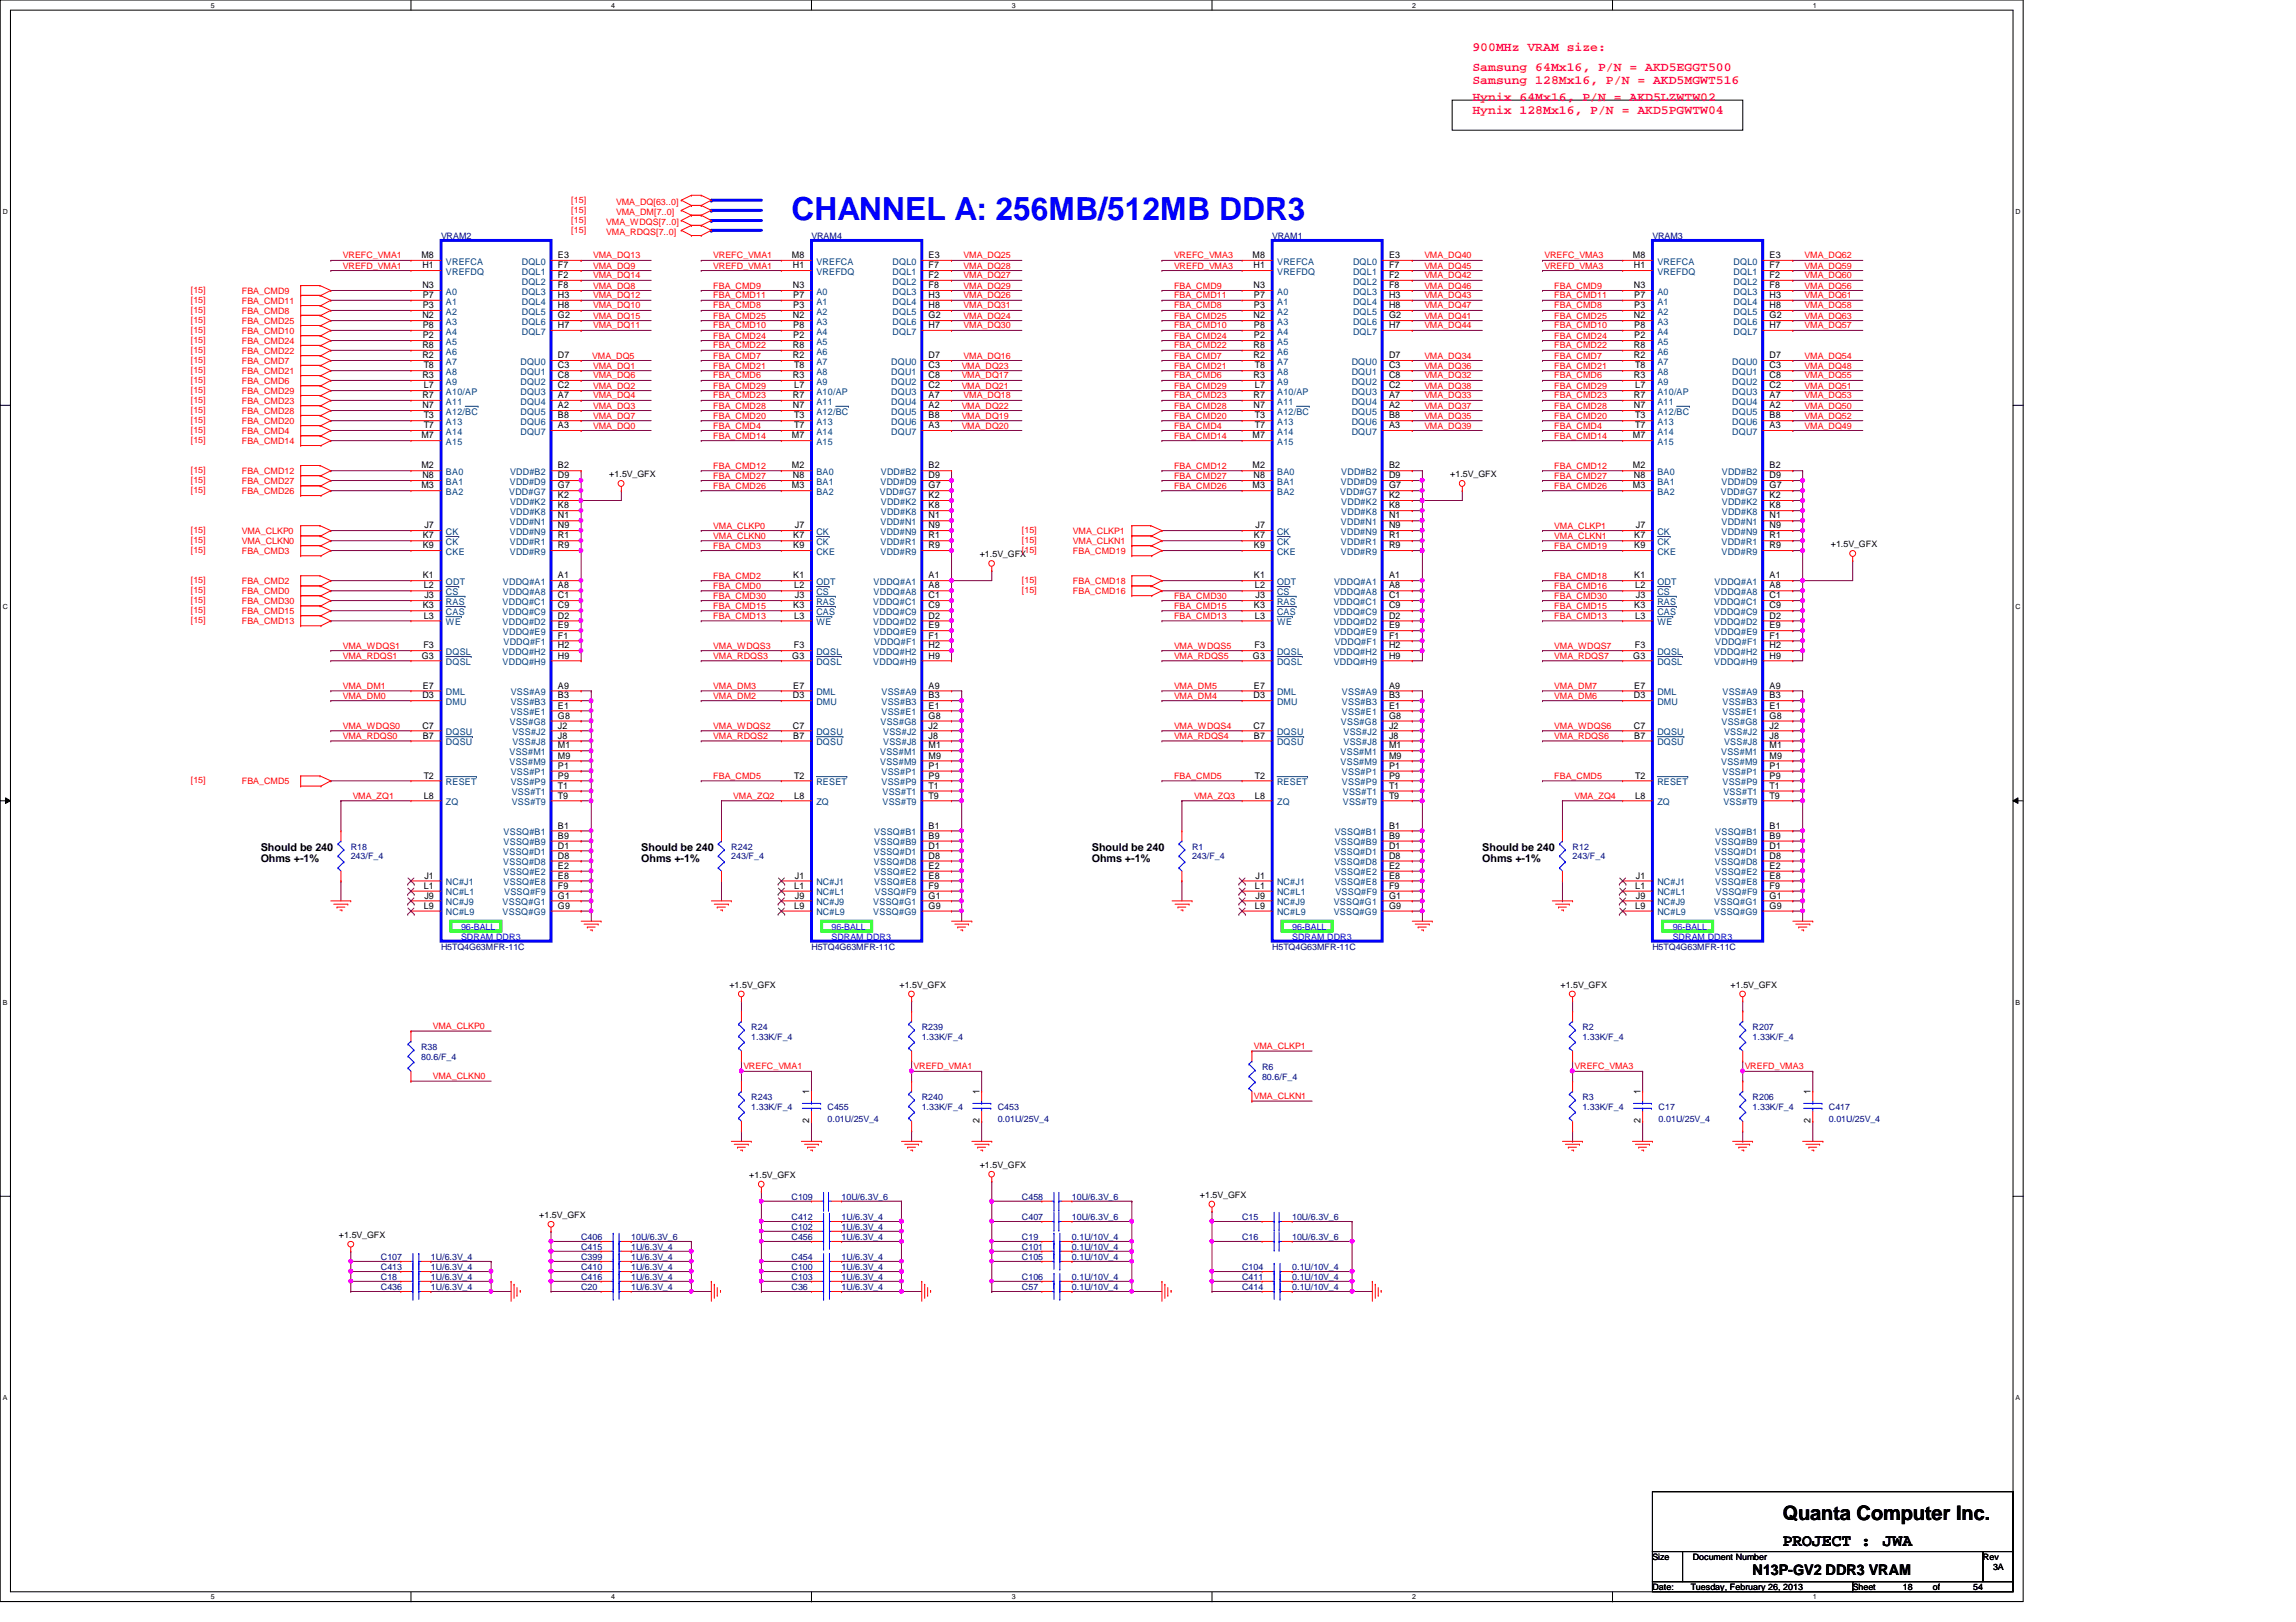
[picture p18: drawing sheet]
<svg xmlns="http://www.w3.org/2000/svg" width="297mm" height="210mm" viewBox="0 0 297 210" stroke-linecap="round" stroke-linejoin="round" font-family="sans-serif">
<defs><g id="words">
<text font-size="4.1" fill="#00f" x="102.4" y="28.4">CHANNEL A: 256MB/512MB DDR3</text>
<text font-size="2.6" x="230.6" y="196.7">Quanta Computer Inc.</text>
<text font-size="2.2" x="230.6" y="200">PROJECT : JWA</text>
<text font-size="1.9" x="226.7" y="203.9">N13P-GV2 DDR3 VRAM</text>
<g font-size="1.7" fill="#ff0080">
<text x="190.5" y="6.6">900MHz VRAM size:</text>
<text x="190.5" y="9.2">Samsung 64Mx16, P/N = AKD5EGGT500</text>
<text x="190.5" y="10.9">Samsung 128Mx16, P/N = AKD5MGWT516</text>
<text x="190.5" y="13.1">Hynix 64Mx16, P/N = AKD5LZWTW02</text>
<text x="190.5" y="14.8">Hynix 128Mx16, P/N = AKD5PGWTW04</text>
</g>
<g font-size="1.4">
<text x="33.7" y="110.2">Should be 240</text>
<text x="33.7" y="111.6">Ohms +-1%</text>
<text x="83" y="110.2">Should be 240</text>
<text x="83" y="111.6">Ohms +-1%</text>
<text x="141.3" y="110.2">Should be 240</text>
<text x="141.3" y="111.6">Ohms +-1%</text>
<text x="191.8" y="110.2">Should be 240</text>
<text x="191.8" y="111.6">Ohms +-1%</text>
</g>
<g font-size="1.2">
<text x="54.5" y="33.4">M8</text>
<text x="54.6" y="34.7">H1</text>
<text x="72.2" y="33.4">E3</text>
<text x="72.2" y="34.7">F7</text>
<text x="72.2" y="36">F2</text>
<text x="102.4" y="33.4">M8</text>
<text x="102.6" y="34.7">H1</text>
<text x="120.1" y="33.4">E3</text>
<text x="120.1" y="34.7">F7</text>
<text x="120.1" y="36">F2</text>
<text x="162" y="33.4">M8</text>
<text x="162.2" y="34.7">H1</text>
<text x="179.7" y="33.4">E3</text>
<text x="179.7" y="34.7">F7</text>
<text x="179.7" y="36">F2</text>
<text x="211.2" y="33.4">M8</text>
<text x="211.4" y="34.7">H1</text>
<text x="228.9" y="33.4">E3</text>
<text x="228.9" y="34.7">F7</text>
<text x="228.9" y="36">F2</text>
<text x="54.6" y="41.2">N2</text>
<text x="54.6" y="37.3">N3</text>
<text x="54.7" y="39.9">P3</text>
<text x="54.7" y="38.6">P7</text>
<text x="72.2" y="37.3">F8</text>
<text x="72.2" y="38.6">H3</text>
<text x="72.2" y="39.9">H8</text>
<text x="72.2" y="41.2">G2</text>
<text x="102.6" y="41.2">N2</text>
<text x="102.6" y="37.3">N3</text>
<text x="102.6" y="39.9">P3</text>
<text x="102.6" y="38.6">P7</text>
<text x="120.1" y="37.3">F8</text>
<text x="120.1" y="38.6">H3</text>
<text x="120.1" y="39.9">H8</text>
<text x="120.1" y="41.2">G2</text>
<text x="162.2" y="41.2">N2</text>
<text x="162.2" y="37.3">N3</text>
<text x="162.2" y="39.9">P3</text>
<text x="162.2" y="38.6">P7</text>
<text x="179.7" y="37.3">F8</text>
<text x="179.7" y="38.6">H3</text>
<text x="179.7" y="39.9">H8</text>
<text x="179.7" y="41.2">G2</text>
<text x="211.4" y="41.2">N2</text>
<text x="211.4" y="37.3">N3</text>
<text x="211.4" y="39.9">P3</text>
<text x="211.4" y="38.6">P7</text>
<text x="228.9" y="37.3">F8</text>
<text x="228.9" y="38.6">H3</text>
<text x="228.9" y="39.9">H8</text>
<text x="228.9" y="41.2">G2</text>
<text x="54.6" y="45">R8</text>
<text x="54.6" y="46.4">R2</text>
<text x="54.7" y="42.5">P8</text>
<text x="54.7" y="43.8">P2</text>
<text x="54.8" y="47.7">T8</text>
<text x="72.2" y="42.5">H7</text>
<text x="72.2" y="47.7">C3</text>
<text x="72.2" y="46.4">D7</text>
<text x="102.6" y="45">R8</text>
<text x="102.6" y="46.4">R2</text>
<text x="102.6" y="42.5">P8</text>
<text x="102.6" y="43.8">P2</text>
<text x="102.7" y="47.7">T8</text>
<text x="120.1" y="42.5">H7</text>
<text x="120.1" y="47.7">C3</text>
<text x="120.1" y="46.4">D7</text>
<text x="162.2" y="45">R8</text>
<text x="162.2" y="46.4">R2</text>
<text x="162.2" y="42.5">P8</text>
<text x="162.2" y="43.8">P2</text>
<text x="162.3" y="47.7">T8</text>
<text x="179.7" y="42.5">H7</text>
<text x="179.7" y="47.7">C3</text>
<text x="179.7" y="46.4">D7</text>
<text x="211.4" y="45">R8</text>
<text x="211.4" y="46.4">R2</text>
<text x="211.4" y="42.5">P8</text>
<text x="211.4" y="43.8">P2</text>
<text x="211.5" y="47.7">T8</text>
<text x="228.9" y="42.5">H7</text>
<text x="228.9" y="47.7">C3</text>
<text x="228.9" y="46.4">D7</text>
<text x="54.6" y="48.9">R3</text>
<text x="54.6" y="51.5">R7</text>
<text x="54.6" y="52.8">N7</text>
<text x="54.8" y="50.2">L7</text>
<text x="72.2" y="48.9">C8</text>
<text x="72.2" y="50.2">C2</text>
<text x="72.2" y="51.5">A7</text>
<text x="72.2" y="52.8">A2</text>
<text x="102.6" y="48.9">R3</text>
<text x="102.6" y="51.5">R7</text>
<text x="102.6" y="52.8">N7</text>
<text x="102.7" y="50.2">L7</text>
<text x="120.1" y="48.9">C8</text>
<text x="120.1" y="50.2">C2</text>
<text x="120.1" y="51.5">A7</text>
<text x="120.1" y="52.8">A2</text>
<text x="162.2" y="48.9">R3</text>
<text x="162.2" y="51.5">R7</text>
<text x="162.2" y="52.8">N7</text>
<text x="162.3" y="50.2">L7</text>
<text x="179.7" y="48.9">C8</text>
<text x="179.7" y="50.2">C2</text>
<text x="179.7" y="51.5">A7</text>
<text x="179.7" y="52.8">A2</text>
<text x="211.4" y="48.9">R3</text>
<text x="211.4" y="51.5">R7</text>
<text x="211.4" y="52.8">N7</text>
<text x="211.5" y="50.2">L7</text>
<text x="228.9" y="48.9">C8</text>
<text x="228.9" y="50.2">C2</text>
<text x="228.9" y="51.5">A7</text>
<text x="228.9" y="52.8">A2</text>
<text x="54.5" y="56.7">M7</text>
<text x="54.8" y="54.1">T3</text>
<text x="54.8" y="55.4">T7</text>
<text x="72.2" y="54.1">B8</text>
<text x="72.2" y="55.4">A3</text>
<text x="102.4" y="56.7">M7</text>
<text x="102.7" y="54.1">T3</text>
<text x="102.7" y="55.4">T7</text>
<text x="120.1" y="54.1">B8</text>
<text x="120.1" y="55.4">A3</text>
<text x="162" y="56.7">M7</text>
<text x="162.3" y="54.1">T3</text>
<text x="162.3" y="55.4">T7</text>
<text x="179.7" y="54.1">B8</text>
<text x="179.7" y="55.4">A3</text>
<text x="211.2" y="56.7">M7</text>
<text x="211.5" y="54.1">T3</text>
<text x="211.5" y="55.4">T7</text>
<text x="228.9" y="54.1">B8</text>
<text x="228.9" y="55.4">A3</text>
<text x="54.5" y="60.6">M2</text>
<text x="54.5" y="63.2">M3</text>
<text x="54.6" y="61.9">N8</text>
<text x="72.2" y="60.6">B2</text>
<text x="72.2" y="61.9">D9</text>
<text x="72.2" y="63.2">G7</text>
<text x="72.2" y="64.5">K2</text>
<text x="72.2" y="65.8">K8</text>
<text x="102.4" y="60.6">M2</text>
<text x="102.4" y="63.2">M3</text>
<text x="102.6" y="61.9">N8</text>
<text x="120.1" y="60.6">B2</text>
<text x="120.1" y="61.9">D9</text>
<text x="120.1" y="63.2">G7</text>
<text x="120.1" y="64.5">K2</text>
<text x="120.1" y="65.8">K8</text>
<text x="162" y="60.6">M2</text>
<text x="162" y="63.2">M3</text>
<text x="162.2" y="61.9">N8</text>
<text x="179.7" y="60.6">B2</text>
<text x="179.7" y="61.9">D9</text>
<text x="179.7" y="63.2">G7</text>
<text x="179.7" y="64.5">K2</text>
<text x="179.7" y="65.8">K8</text>
<text x="211.2" y="60.6">M2</text>
<text x="211.2" y="63.2">M3</text>
<text x="211.4" y="61.9">N8</text>
<text x="228.9" y="60.6">B2</text>
<text x="228.9" y="61.9">D9</text>
<text x="228.9" y="63.2">G7</text>
<text x="228.9" y="64.5">K2</text>
<text x="228.9" y="65.8">K8</text>
<text x="54.7" y="71">K9</text>
<text x="54.7" y="69.7">K7</text>
<text x="54.9" y="68.4">J7</text>
<text x="72.2" y="67.1">N1</text>
<text x="72.2" y="68.4">N9</text>
<text x="72.2" y="69.7">R1</text>
<text x="72.2" y="71">R9</text>
<text x="102.6" y="71">K9</text>
<text x="102.6" y="69.7">K7</text>
<text x="102.8" y="68.4">J7</text>
<text x="120.1" y="67.1">N1</text>
<text x="120.1" y="68.4">N9</text>
<text x="120.1" y="69.7">R1</text>
<text x="120.1" y="71">R9</text>
<text x="162.2" y="71">K9</text>
<text x="162.2" y="69.7">K7</text>
<text x="162.4" y="68.4">J7</text>
<text x="179.7" y="67.1">N1</text>
<text x="179.7" y="68.4">N9</text>
<text x="179.7" y="69.7">R1</text>
<text x="179.7" y="71">R9</text>
<text x="211.4" y="71">K9</text>
<text x="211.4" y="69.7">K7</text>
<text x="211.6" y="68.4">J7</text>
<text x="228.9" y="67.1">N1</text>
<text x="228.9" y="68.4">N9</text>
<text x="228.9" y="69.7">R1</text>
<text x="228.9" y="71">R9</text>
<text x="54.7" y="74.8">K1</text>
<text x="54.8" y="76.2">L2</text>
<text x="54.9" y="77.4">J3</text>
<text x="72.2" y="74.8">A1</text>
<text x="72.2" y="76.2">A8</text>
<text x="72.2" y="77.4">C1</text>
<text x="102.6" y="74.8">K1</text>
<text x="102.7" y="76.2">L2</text>
<text x="102.8" y="77.4">J3</text>
<text x="120.1" y="74.8">A1</text>
<text x="120.1" y="76.2">A8</text>
<text x="120.1" y="77.4">C1</text>
<text x="162.2" y="74.8">K1</text>
<text x="162.3" y="76.2">L2</text>
<text x="162.4" y="77.4">J3</text>
<text x="179.7" y="74.8">A1</text>
<text x="179.7" y="76.2">A8</text>
<text x="179.7" y="77.4">C1</text>
<text x="211.4" y="74.8">K1</text>
<text x="211.5" y="76.2">L2</text>
<text x="211.6" y="77.4">J3</text>
<text x="228.9" y="74.8">A1</text>
<text x="228.9" y="76.2">A8</text>
<text x="228.9" y="77.4">C1</text>
<text x="54.7" y="78.7">K3</text>
<text x="54.8" y="83.9">F3</text>
<text x="54.8" y="80.1">L3</text>
<text x="72.2" y="78.7">C9</text>
<text x="72.2" y="81.3">E9</text>
<text x="72.2" y="82.6">F1</text>
<text x="72.2" y="83.9">H2</text>
<text x="72.2" y="80.1">D2</text>
<text x="102.6" y="78.7">K3</text>
<text x="102.7" y="83.9">F3</text>
<text x="102.7" y="80.1">L3</text>
<text x="120.1" y="78.7">C9</text>
<text x="120.1" y="81.3">E9</text>
<text x="120.1" y="82.6">F1</text>
<text x="120.1" y="83.9">H2</text>
<text x="120.1" y="80.1">D2</text>
<text x="162.2" y="78.7">K3</text>
<text x="162.3" y="83.9">F3</text>
<text x="162.3" y="80.1">L3</text>
<text x="179.7" y="78.7">C9</text>
<text x="179.7" y="81.3">E9</text>
<text x="179.7" y="82.6">F1</text>
<text x="179.7" y="83.9">H2</text>
<text x="179.7" y="80.1">D2</text>
<text x="211.4" y="78.7">K3</text>
<text x="211.5" y="83.9">F3</text>
<text x="211.5" y="80.1">L3</text>
<text x="228.9" y="78.7">C9</text>
<text x="228.9" y="81.3">E9</text>
<text x="228.9" y="82.6">F1</text>
<text x="228.9" y="83.9">H2</text>
<text x="228.9" y="80.1">D2</text>
<text x="54.6" y="85.2">G3</text>
<text x="54.7" y="89.1">E7</text>
<text x="72.2" y="89.1">A9</text>
<text x="72.2" y="85.2">H9</text>
<text x="102.5" y="85.2">G3</text>
<text x="102.6" y="89.1">E7</text>
<text x="120.1" y="89.1">A9</text>
<text x="120.1" y="85.2">H9</text>
<text x="162.1" y="85.2">G3</text>
<text x="162.2" y="89.1">E7</text>
<text x="179.7" y="89.1">A9</text>
<text x="179.7" y="85.2">H9</text>
<text x="211.3" y="85.2">G3</text>
<text x="211.4" y="89.1">E7</text>
<text x="228.9" y="89.1">A9</text>
<text x="228.9" y="85.2">H9</text>
<text x="54.6" y="90.4">D3</text>
<text x="54.6" y="94.3">C7</text>
<text x="54.7" y="95.6">B7</text>
<text x="72.2" y="91.7">E1</text>
<text x="72.2" y="90.4">B3</text>
<text x="72.2" y="93">G8</text>
<text x="72.2" y="94.3">J2</text>
<text x="72.2" y="95.6">J8</text>
<text x="102.6" y="90.4">D3</text>
<text x="102.6" y="94.3">C7</text>
<text x="102.6" y="95.6">B7</text>
<text x="120.1" y="91.7">E1</text>
<text x="120.1" y="90.4">B3</text>
<text x="120.1" y="93">G8</text>
<text x="120.1" y="94.3">J2</text>
<text x="120.1" y="95.6">J8</text>
<text x="162.2" y="90.4">D3</text>
<text x="162.2" y="94.3">C7</text>
<text x="162.2" y="95.6">B7</text>
<text x="179.7" y="91.7">E1</text>
<text x="179.7" y="90.4">B3</text>
<text x="179.7" y="93">G8</text>
<text x="179.7" y="94.3">J2</text>
<text x="179.7" y="95.6">J8</text>
<text x="211.4" y="90.4">D3</text>
<text x="211.4" y="94.3">C7</text>
<text x="211.4" y="95.6">B7</text>
<text x="228.9" y="91.7">E1</text>
<text x="228.9" y="90.4">B3</text>
<text x="228.9" y="93">G8</text>
<text x="228.9" y="94.3">J2</text>
<text x="228.9" y="95.6">J8</text>
<text x="54.8" y="100.8">T2</text>
<text x="72.2" y="96.9">M1</text>
<text x="72.2" y="98.2">M9</text>
<text x="72.2" y="99.5">P1</text>
<text x="72.2" y="100.8">P9</text>
<text x="102.7" y="100.8">T2</text>
<text x="120.1" y="96.9">M1</text>
<text x="120.1" y="98.2">M9</text>
<text x="120.1" y="99.5">P1</text>
<text x="120.1" y="100.8">P9</text>
<text x="162.3" y="100.8">T2</text>
<text x="179.7" y="96.9">M1</text>
<text x="179.7" y="98.2">M9</text>
<text x="179.7" y="99.5">P1</text>
<text x="179.7" y="100.8">P9</text>
<text x="211.5" y="100.8">T2</text>
<text x="228.9" y="96.9">M1</text>
<text x="228.9" y="98.2">M9</text>
<text x="228.9" y="99.5">P1</text>
<text x="228.9" y="100.8">P9</text>
<text x="54.8" y="103.3">L8</text>
<text x="72.2" y="107.2">B1</text>
<text x="72.2" y="102.1">T1</text>
<text x="72.2" y="103.3">T9</text>
<text x="102.7" y="103.3">L8</text>
<text x="120.1" y="107.2">B1</text>
<text x="120.1" y="102.1">T1</text>
<text x="120.1" y="103.3">T9</text>
<text x="162.3" y="103.3">L8</text>
<text x="179.7" y="107.2">B1</text>
<text x="179.7" y="102.1">T1</text>
<text x="179.7" y="103.3">T9</text>
<text x="211.5" y="103.3">L8</text>
<text x="228.9" y="107.2">B1</text>
<text x="228.9" y="102.1">T1</text>
<text x="228.9" y="103.3">T9</text>
<text x="54.9" y="113.7">J1</text>
<text x="72.2" y="109.8">D1</text>
<text x="72.2" y="108.5">B9</text>
<text x="72.2" y="111.1">D8</text>
<text x="72.2" y="112.4">E2</text>
<text x="72.2" y="113.7">E8</text>
<text x="102.8" y="113.7">J1</text>
<text x="120.1" y="109.8">D1</text>
<text x="120.1" y="108.5">B9</text>
<text x="120.1" y="111.1">D8</text>
<text x="120.1" y="112.4">E2</text>
<text x="120.1" y="113.7">E8</text>
<text x="162.4" y="113.7">J1</text>
<text x="179.7" y="109.8">D1</text>
<text x="179.7" y="108.5">B9</text>
<text x="179.7" y="111.1">D8</text>
<text x="179.7" y="112.4">E2</text>
<text x="179.7" y="113.7">E8</text>
<text x="211.6" y="113.7">J1</text>
<text x="228.9" y="109.8">D1</text>
<text x="228.9" y="108.5">B9</text>
<text x="228.9" y="111.1">D8</text>
<text x="228.9" y="112.4">E2</text>
<text x="228.9" y="113.7">E8</text>
<text x="54.8" y="115">L1</text>
<text x="54.8" y="117.6">L9</text>
<text x="54.9" y="116.3">J9</text>
<text x="72.2" y="115">F9</text>
<text x="72.2" y="116.3">G1</text>
<text x="72.2" y="117.6">G9</text>
<text x="102.7" y="115">L1</text>
<text x="102.7" y="117.6">L9</text>
<text x="102.8" y="116.3">J9</text>
<text x="120.1" y="115">F9</text>
<text x="120.1" y="116.3">G1</text>
<text x="120.1" y="117.6">G9</text>
<text x="162.3" y="115">L1</text>
<text x="162.3" y="117.6">L9</text>
<text x="162.4" y="116.3">J9</text>
<text x="179.7" y="115">F9</text>
<text x="179.7" y="116.3">G1</text>
<text x="179.7" y="117.6">G9</text>
<text x="211.5" y="115">L1</text>
<text x="211.5" y="117.6">L9</text>
<text x="211.6" y="116.3">J9</text>
<text x="228.9" y="115">F9</text>
<text x="228.9" y="116.3">G1</text>
<text x="228.9" y="117.6">G9</text>
<text x="104.7" y="141.6" transform="rotate(-90 104.7 141.6)">1</text>
<text x="126.7" y="141.6" transform="rotate(-90 126.7 141.6)">1</text>
<text x="212.2" y="141.6" transform="rotate(-90 212.2 141.6)">1</text>
<text x="234.2" y="141.6" transform="rotate(-90 234.2 141.6)">1</text>
<text x="104.7" y="145.3" transform="rotate(-90 104.7 145.3)">2</text>
<text x="126.7" y="145.3" transform="rotate(-90 126.7 145.3)">2</text>
<text x="212.2" y="145.3" transform="rotate(-90 212.2 145.3)">2</text>
<text x="234.2" y="145.3" transform="rotate(-90 234.2 145.3)">2</text>
</g>
<g font-size="1.2" fill="#004080">
<text x="57.7" y="34.2">VREFCA</text>
<text x="57.7" y="35.6">VREFDQ</text>
<text x="67.5" y="34.2">DQL0</text>
<text x="67.5" y="35.6">DQL1</text>
<text x="105.6" y="34.2">VREFCA</text>
<text x="105.6" y="35.6">VREFDQ</text>
<text x="115.5" y="34.2">DQL0</text>
<text x="115.5" y="35.6">DQL1</text>
<text x="165.2" y="34.2">VREFCA</text>
<text x="165.2" y="35.6">VREFDQ</text>
<text x="175" y="34.2">DQL0</text>
<text x="175" y="35.6">DQL1</text>
<text x="214.4" y="34.2">VREFCA</text>
<text x="214.4" y="35.6">VREFDQ</text>
<text x="224.3" y="34.2">DQL0</text>
<text x="224.3" y="35.6">DQL1</text>
<text x="57.7" y="40.7">A2</text>
<text x="57.7" y="38.1">A0</text>
<text x="57.7" y="39.4">A1</text>
<text x="67.5" y="36.8">DQL2</text>
<text x="67.5" y="38.1">DQL3</text>
<text x="67.5" y="39.4">DQL4</text>
<text x="67.5" y="40.7">DQL5</text>
<text x="105.6" y="40.7">A2</text>
<text x="105.6" y="38.1">A0</text>
<text x="105.6" y="39.4">A1</text>
<text x="115.5" y="36.8">DQL2</text>
<text x="115.5" y="38.1">DQL3</text>
<text x="115.5" y="39.4">DQL4</text>
<text x="115.5" y="40.7">DQL5</text>
<text x="165.2" y="40.7">A2</text>
<text x="165.2" y="38.1">A0</text>
<text x="165.2" y="39.4">A1</text>
<text x="175" y="36.8">DQL2</text>
<text x="175" y="38.1">DQL3</text>
<text x="175" y="39.4">DQL4</text>
<text x="175" y="40.7">DQL5</text>
<text x="214.4" y="40.7">A2</text>
<text x="214.4" y="38.1">A0</text>
<text x="214.4" y="39.4">A1</text>
<text x="224.3" y="36.8">DQL2</text>
<text x="224.3" y="38.1">DQL3</text>
<text x="224.3" y="39.4">DQL4</text>
<text x="224.3" y="40.7">DQL5</text>
<text x="57.7" y="42">A3</text>
<text x="57.7" y="43.3">A4</text>
<text x="57.7" y="44.6">A5</text>
<text x="57.7" y="45.9">A6</text>
<text x="57.7" y="47.2">A7</text>
<text x="67.3" y="47.2">DQU0</text>
<text x="67.5" y="42">DQL6</text>
<text x="67.5" y="43.3">DQL7</text>
<text x="105.6" y="42">A3</text>
<text x="105.6" y="43.3">A4</text>
<text x="105.6" y="44.6">A5</text>
<text x="105.6" y="45.9">A6</text>
<text x="105.6" y="47.2">A7</text>
<text x="115.3" y="47.2">DQU0</text>
<text x="115.5" y="42">DQL6</text>
<text x="115.5" y="43.3">DQL7</text>
<text x="165.2" y="42">A3</text>
<text x="165.2" y="43.3">A4</text>
<text x="165.2" y="44.6">A5</text>
<text x="165.2" y="45.9">A6</text>
<text x="165.2" y="47.2">A7</text>
<text x="174.9" y="47.2">DQU0</text>
<text x="175" y="42">DQL6</text>
<text x="175" y="43.3">DQL7</text>
<text x="214.4" y="42">A3</text>
<text x="214.4" y="43.3">A4</text>
<text x="214.4" y="44.6">A5</text>
<text x="214.4" y="45.9">A6</text>
<text x="214.4" y="47.2">A7</text>
<text x="224.1" y="47.2">DQU0</text>
<text x="224.3" y="42">DQL6</text>
<text x="224.3" y="43.3">DQL7</text>
<text x="57.7" y="48.5">A8</text>
<text x="57.7" y="49.8">A9</text>
<text x="57.7" y="51.1">A10/AP</text>
<text x="57.7" y="52.4">A11</text>
<text x="57.7" y="53.7">A12/BC</text>
<text x="67.3" y="48.5">DQU1</text>
<text x="67.3" y="49.8">DQU2</text>
<text x="67.3" y="51.1">DQU3</text>
<text x="67.3" y="52.4">DQU4</text>
<text x="67.3" y="53.7">DQU5</text>
<text x="105.6" y="48.5">A8</text>
<text x="105.6" y="49.8">A9</text>
<text x="105.6" y="51.1">A10/AP</text>
<text x="105.6" y="52.4">A11</text>
<text x="105.6" y="53.7">A12/BC</text>
<text x="115.3" y="48.5">DQU1</text>
<text x="115.3" y="49.8">DQU2</text>
<text x="115.3" y="51.1">DQU3</text>
<text x="115.3" y="52.4">DQU4</text>
<text x="115.3" y="53.7">DQU5</text>
<text x="165.2" y="48.5">A8</text>
<text x="165.2" y="49.8">A9</text>
<text x="165.2" y="51.1">A10/AP</text>
<text x="165.2" y="52.4">A11</text>
<text x="165.2" y="53.7">A12/BC</text>
<text x="174.9" y="48.5">DQU1</text>
<text x="174.9" y="49.8">DQU2</text>
<text x="174.9" y="51.1">DQU3</text>
<text x="174.9" y="52.4">DQU4</text>
<text x="174.9" y="53.7">DQU5</text>
<text x="214.4" y="48.5">A8</text>
<text x="214.4" y="49.8">A9</text>
<text x="214.4" y="51.1">A10/AP</text>
<text x="214.4" y="52.4">A11</text>
<text x="214.4" y="53.7">A12/BC</text>
<text x="224.1" y="48.5">DQU1</text>
<text x="224.1" y="49.8">DQU2</text>
<text x="224.1" y="51.1">DQU3</text>
<text x="224.1" y="52.4">DQU4</text>
<text x="224.1" y="53.7">DQU5</text>
<text x="57.7" y="55">A13</text>
<text x="57.7" y="56.3">A14</text>
<text x="57.7" y="57.6">A15</text>
<text x="67.3" y="55">DQU6</text>
<text x="67.3" y="56.3">DQU7</text>
<text x="105.6" y="55">A13</text>
<text x="105.6" y="56.3">A14</text>
<text x="105.6" y="57.6">A15</text>
<text x="115.3" y="55">DQU6</text>
<text x="115.3" y="56.3">DQU7</text>
<text x="165.2" y="55">A13</text>
<text x="165.2" y="56.3">A14</text>
<text x="165.2" y="57.6">A15</text>
<text x="174.9" y="55">DQU6</text>
<text x="174.9" y="56.3">DQU7</text>
<text x="214.4" y="55">A13</text>
<text x="214.4" y="56.3">A14</text>
<text x="214.4" y="57.6">A15</text>
<text x="224.1" y="55">DQU6</text>
<text x="224.1" y="56.3">DQU7</text>
<text x="57.7" y="61.5">BA0</text>
<text x="57.7" y="62.7">BA1</text>
<text x="57.7" y="64.1">BA2</text>
<text x="65.9" y="64.1">VDD#G7</text>
<text x="66" y="62.7">VDD#D9</text>
<text x="66" y="61.5">VDD#B2</text>
<text x="66" y="65.3">VDD#K2</text>
<text x="105.6" y="61.5">BA0</text>
<text x="105.6" y="62.7">BA1</text>
<text x="105.6" y="64.1">BA2</text>
<text x="113.8" y="64.1">VDD#G7</text>
<text x="113.9" y="62.7">VDD#D9</text>
<text x="114" y="61.5">VDD#B2</text>
<text x="114" y="65.3">VDD#K2</text>
<text x="165.2" y="61.5">BA0</text>
<text x="165.2" y="62.7">BA1</text>
<text x="165.2" y="64.1">BA2</text>
<text x="173.4" y="64.1">VDD#G7</text>
<text x="173.5" y="62.7">VDD#D9</text>
<text x="173.5" y="61.5">VDD#B2</text>
<text x="173.5" y="65.3">VDD#K2</text>
<text x="214.4" y="61.5">BA0</text>
<text x="214.4" y="62.7">BA1</text>
<text x="214.4" y="64.1">BA2</text>
<text x="222.6" y="64.1">VDD#G7</text>
<text x="222.7" y="62.7">VDD#D9</text>
<text x="222.8" y="61.5">VDD#B2</text>
<text x="222.8" y="65.3">VDD#K2</text>
<text x="57.7" y="71.8">CKE</text>
<text x="57.7" y="69.2">CK</text>
<text x="57.7" y="70.5">CK</text>
<text x="66" y="67.9">VDD#N1</text>
<text x="66" y="69.2">VDD#N9</text>
<text x="66" y="70.5">VDD#R1</text>
<text x="66" y="71.8">VDD#R9</text>
<text x="66" y="66.6">VDD#K8</text>
<text x="105.6" y="71.8">CKE</text>
<text x="105.6" y="69.2">CK</text>
<text x="105.6" y="70.5">CK</text>
<text x="113.9" y="67.9">VDD#N1</text>
<text x="113.9" y="69.2">VDD#N9</text>
<text x="113.9" y="70.5">VDD#R1</text>
<text x="113.9" y="71.8">VDD#R9</text>
<text x="114" y="66.6">VDD#K8</text>
<text x="165.2" y="71.8">CKE</text>
<text x="165.2" y="69.2">CK</text>
<text x="165.2" y="70.5">CK</text>
<text x="173.5" y="67.9">VDD#N1</text>
<text x="173.5" y="69.2">VDD#N9</text>
<text x="173.5" y="70.5">VDD#R1</text>
<text x="173.5" y="71.8">VDD#R9</text>
<text x="173.5" y="66.6">VDD#K8</text>
<text x="214.4" y="71.8">CKE</text>
<text x="214.4" y="69.2">CK</text>
<text x="214.4" y="70.5">CK</text>
<text x="222.7" y="67.9">VDD#N1</text>
<text x="222.7" y="69.2">VDD#N9</text>
<text x="222.7" y="70.5">VDD#R1</text>
<text x="222.7" y="71.8">VDD#R9</text>
<text x="222.8" y="66.6">VDD#K8</text>
<text x="57.7" y="77">CS</text>
<text x="57.7" y="75.7">ODT</text>
<text x="65.1" y="75.7">VDDQ#A1</text>
<text x="65.1" y="77">VDDQ#A8</text>
<text x="105.6" y="77">CS</text>
<text x="105.6" y="75.7">ODT</text>
<text x="113" y="75.7">VDDQ#A1</text>
<text x="113" y="77">VDDQ#A8</text>
<text x="165.2" y="77">CS</text>
<text x="165.2" y="75.7">ODT</text>
<text x="172.6" y="75.7">VDDQ#A1</text>
<text x="172.6" y="77">VDDQ#A8</text>
<text x="214.4" y="77">CS</text>
<text x="214.4" y="75.7">ODT</text>
<text x="221.8" y="75.7">VDDQ#A1</text>
<text x="221.8" y="77">VDDQ#A8</text>
<text x="57.7" y="80.9">WE</text>
<text x="57.7" y="78.3">RAS</text>
<text x="57.7" y="79.6">CAS</text>
<text x="65" y="78.3">VDDQ#C1</text>
<text x="65" y="79.6">VDDQ#C9</text>
<text x="65" y="80.9">VDDQ#D2</text>
<text x="65.1" y="82.2">VDDQ#E9</text>
<text x="65.1" y="83.5">VDDQ#F1</text>
<text x="105.6" y="80.9">WE</text>
<text x="105.6" y="78.3">RAS</text>
<text x="105.6" y="79.6">CAS</text>
<text x="113" y="78.3">VDDQ#C1</text>
<text x="113" y="79.6">VDDQ#C9</text>
<text x="113" y="80.9">VDDQ#D2</text>
<text x="113" y="82.2">VDDQ#E9</text>
<text x="113.1" y="83.5">VDDQ#F1</text>
<text x="165.2" y="80.9">WE</text>
<text x="165.2" y="78.3">RAS</text>
<text x="165.2" y="79.6">CAS</text>
<text x="172.5" y="78.3">VDDQ#C1</text>
<text x="172.5" y="79.6">VDDQ#C9</text>
<text x="172.5" y="80.9">VDDQ#D2</text>
<text x="172.6" y="82.2">VDDQ#E9</text>
<text x="172.7" y="83.5">VDDQ#F1</text>
<text x="214.4" y="80.9">WE</text>
<text x="214.4" y="78.3">RAS</text>
<text x="214.4" y="79.6">CAS</text>
<text x="221.8" y="78.3">VDDQ#C1</text>
<text x="221.8" y="79.6">VDDQ#C9</text>
<text x="221.8" y="80.9">VDDQ#D2</text>
<text x="221.8" y="82.2">VDDQ#E9</text>
<text x="221.9" y="83.5">VDDQ#F1</text>
<text x="57.7" y="84.8">DQSL</text>
<text x="57.7" y="90">DML</text>
<text x="57.7" y="86.1">DQSL</text>
<text x="65" y="84.8">VDDQ#H2</text>
<text x="65" y="86.1">VDDQ#H9</text>
<text x="66.1" y="90">VSS#A9</text>
<text x="105.6" y="84.8">DQSL</text>
<text x="105.6" y="90">DML</text>
<text x="105.6" y="86.1">DQSL</text>
<text x="113" y="84.8">VDDQ#H2</text>
<text x="113" y="86.1">VDDQ#H9</text>
<text x="114" y="90">VSS#A9</text>
<text x="165.2" y="84.8">DQSL</text>
<text x="165.2" y="90">DML</text>
<text x="165.2" y="86.1">DQSL</text>
<text x="172.5" y="84.8">VDDQ#H2</text>
<text x="172.5" y="86.1">VDDQ#H9</text>
<text x="173.6" y="90">VSS#A9</text>
<text x="214.4" y="84.8">DQSL</text>
<text x="214.4" y="90">DML</text>
<text x="214.4" y="86.1">DQSL</text>
<text x="221.8" y="84.8">VDDQ#H2</text>
<text x="221.8" y="86.1">VDDQ#H9</text>
<text x="222.8" y="90">VSS#A9</text>
<text x="57.7" y="91.2">DMU</text>
<text x="57.7" y="95.1">DQSU</text>
<text x="66" y="93.9">VSS#G8</text>
<text x="66.1" y="92.5">VSS#E1</text>
<text x="66.1" y="91.2">VSS#B3</text>
<text x="66.3" y="95.1">VSS#J2</text>
<text x="105.6" y="91.2">DMU</text>
<text x="105.6" y="95.1">DQSU</text>
<text x="113.9" y="93.9">VSS#G8</text>
<text x="114" y="92.5">VSS#E1</text>
<text x="114" y="91.2">VSS#B3</text>
<text x="114.3" y="95.1">VSS#J2</text>
<text x="165.2" y="91.2">DMU</text>
<text x="165.2" y="95.1">DQSU</text>
<text x="173.5" y="93.9">VSS#G8</text>
<text x="173.6" y="92.5">VSS#E1</text>
<text x="173.6" y="91.2">VSS#B3</text>
<text x="173.8" y="95.1">VSS#J2</text>
<text x="214.4" y="91.2">DMU</text>
<text x="214.4" y="95.1">DQSU</text>
<text x="222.7" y="93.9">VSS#G8</text>
<text x="222.8" y="92.5">VSS#E1</text>
<text x="222.8" y="91.2">VSS#B3</text>
<text x="223.1" y="95.1">VSS#J2</text>
<text x="57.7" y="96.4">DQSU</text>
<text x="57.7" y="101.6">RESET</text>
<text x="65.9" y="97.7">VSS#M1</text>
<text x="65.9" y="99">VSS#M9</text>
<text x="66.1" y="100.3">VSS#P1</text>
<text x="66.1" y="101.6">VSS#P9</text>
<text x="66.3" y="96.4">VSS#J8</text>
<text x="105.6" y="96.4">DQSU</text>
<text x="105.6" y="101.6">RESET</text>
<text x="113.9" y="97.7">VSS#M1</text>
<text x="113.9" y="99">VSS#M9</text>
<text x="114" y="100.3">VSS#P1</text>
<text x="114" y="101.6">VSS#P9</text>
<text x="114.3" y="96.4">VSS#J8</text>
<text x="165.2" y="96.4">DQSU</text>
<text x="165.2" y="101.6">RESET</text>
<text x="173.4" y="97.7">VSS#M1</text>
<text x="173.4" y="99">VSS#M9</text>
<text x="173.6" y="100.3">VSS#P1</text>
<text x="173.6" y="101.6">VSS#P9</text>
<text x="173.8" y="96.4">VSS#J8</text>
<text x="214.4" y="96.4">DQSU</text>
<text x="214.4" y="101.6">RESET</text>
<text x="222.7" y="97.7">VSS#M1</text>
<text x="222.7" y="99">VSS#M9</text>
<text x="222.8" y="100.3">VSS#P1</text>
<text x="222.8" y="101.6">VSS#P9</text>
<text x="223.1" y="96.4">VSS#J8</text>
<text x="57.7" y="104.2">ZQ</text>
<text x="66.2" y="102.9">VSS#T1</text>
<text x="66.2" y="104.2">VSS#T9</text>
<text x="105.6" y="104.2">ZQ</text>
<text x="114.2" y="102.9">VSS#T1</text>
<text x="114.2" y="104.2">VSS#T9</text>
<text x="165.2" y="104.2">ZQ</text>
<text x="173.7" y="102.9">VSS#T1</text>
<text x="173.7" y="104.2">VSS#T9</text>
<text x="214.4" y="104.2">ZQ</text>
<text x="223" y="102.9">VSS#T1</text>
<text x="223" y="104.2">VSS#T9</text>
<text x="65.1" y="110.7">VSSQ#D1</text>
<text x="65.1" y="112">VSSQ#D8</text>
<text x="65.1" y="108.1">VSSQ#B1</text>
<text x="65.1" y="109.4">VSSQ#B9</text>
<text x="65.1" y="113.3">VSSQ#E2</text>
<text x="113.1" y="110.7">VSSQ#D1</text>
<text x="113.1" y="112">VSSQ#D8</text>
<text x="113.1" y="108.1">VSSQ#B1</text>
<text x="113.1" y="109.4">VSSQ#B9</text>
<text x="113.1" y="113.3">VSSQ#E2</text>
<text x="172.6" y="110.7">VSSQ#D1</text>
<text x="172.6" y="112">VSSQ#D8</text>
<text x="172.7" y="108.1">VSSQ#B1</text>
<text x="172.7" y="109.4">VSSQ#B9</text>
<text x="172.7" y="113.3">VSSQ#E2</text>
<text x="221.9" y="110.7">VSSQ#D1</text>
<text x="221.9" y="112">VSSQ#D8</text>
<text x="221.9" y="108.1">VSSQ#B1</text>
<text x="221.9" y="109.4">VSSQ#B9</text>
<text x="221.9" y="113.3">VSSQ#E2</text>
<text x="57.7" y="114.6">NC#J1</text>
<text x="57.7" y="115.9">NC#L1</text>
<text x="57.7" y="117.1">NC#J9</text>
<text x="57.7" y="118.4">NC#L9</text>
<text x="65" y="117.1">VSSQ#G1</text>
<text x="65" y="118.4">VSSQ#G9</text>
<text x="65.1" y="114.6">VSSQ#E8</text>
<text x="65.2" y="115.9">VSSQ#F9</text>
<text x="105.6" y="114.6">NC#J1</text>
<text x="105.6" y="115.9">NC#L1</text>
<text x="105.6" y="117.1">NC#J9</text>
<text x="105.6" y="118.4">NC#L9</text>
<text x="113" y="117.1">VSSQ#G1</text>
<text x="113" y="118.4">VSSQ#G9</text>
<text x="113.1" y="114.6">VSSQ#E8</text>
<text x="113.2" y="115.9">VSSQ#F9</text>
<text x="165.2" y="114.6">NC#J1</text>
<text x="165.2" y="115.9">NC#L1</text>
<text x="165.2" y="117.1">NC#J9</text>
<text x="165.2" y="118.4">NC#L9</text>
<text x="172.5" y="117.1">VSSQ#G1</text>
<text x="172.5" y="118.4">VSSQ#G9</text>
<text x="172.7" y="114.6">VSSQ#E8</text>
<text x="172.8" y="115.9">VSSQ#F9</text>
<text x="214.4" y="114.6">NC#J1</text>
<text x="214.4" y="115.9">NC#L1</text>
<text x="214.4" y="117.1">NC#J9</text>
<text x="214.4" y="118.4">NC#L9</text>
<text x="221.8" y="117.1">VSSQ#G1</text>
<text x="221.8" y="118.4">VSSQ#G9</text>
<text x="221.9" y="114.6">VSSQ#E8</text>
<text x="222" y="115.9">VSSQ#F9</text>
</g>
<g font-size="1.1" fill="#f00">
<text x="73.9" y="28.8">[15]</text>
<text x="73.9" y="26.2">[15]</text>
<text x="73.9" y="27.6">[15]</text>
<text x="78.4" y="29.1">VMA_WDQS[7..0]</text>
<text x="79.7" y="26.5">VMA_DQ[63..0]</text>
<text x="79.7" y="27.8">VMA_DM[7..0]</text>
<text x="44.4" y="33.4">VREFC_VMA1</text>
<text x="44.4" y="34.8">VREFD_VMA1</text>
<text x="73.9" y="30.1">[15]</text>
<text x="76.7" y="34.8">VMA_DQ9</text>
<text x="76.7" y="33.4">VMA_DQ13</text>
<text x="78.4" y="30.4">VMA_RDQS[7..0]</text>
<text x="92.3" y="33.4">VREFC_VMA1</text>
<text x="92.3" y="34.8">VREFD_VMA1</text>
<text x="124.7" y="34.8">VMA_DQ28</text>
<text x="124.7" y="33.4">VMA_DQ25</text>
<text x="151.9" y="33.4">VREFC_VMA3</text>
<text x="151.9" y="34.8">VREFD_VMA3</text>
<text x="184.3" y="33.4">VMA_DQ40</text>
<text x="184.3" y="34.8">VMA_DQ45</text>
<text x="199.8" y="33.4">VREFC_VMA3</text>
<text x="199.8" y="34.8">VREFD_VMA3</text>
<text x="233.5" y="33.4">VMA_DQ62</text>
<text x="233.5" y="34.8">VMA_DQ59</text>
<text x="24.7" y="40.5">[15]</text>
<text x="24.7" y="37.9">[15]</text>
<text x="24.7" y="39.2">[15]</text>
<text x="24.7" y="41.8">[15]</text>
<text x="31.3" y="40.6">FBA_CMD8</text>
<text x="31.3" y="38.1">FBA_CMD9</text>
<text x="31.3" y="39.3">FBA_CMD11</text>
<text x="31.3" y="41.9">FBA_CMD25</text>
<text x="76.7" y="37.3">VMA_DQ8</text>
<text x="76.7" y="39.9">VMA_DQ10</text>
<text x="76.7" y="41.2">VMA_DQ15</text>
<text x="76.7" y="36">VMA_DQ14</text>
<text x="76.7" y="38.6">VMA_DQ12</text>
<text x="92.3" y="39.9">FBA_CMD8</text>
<text x="92.3" y="41.2">FBA_CMD25</text>
<text x="92.3" y="37.3">FBA_CMD9</text>
<text x="92.3" y="38.6">FBA_CMD11</text>
<text x="124.7" y="36">VMA_DQ27</text>
<text x="124.7" y="38.6">VMA_DQ26</text>
<text x="124.7" y="37.3">VMA_DQ29</text>
<text x="124.7" y="39.9">VMA_DQ31</text>
<text x="124.7" y="41.2">VMA_DQ24</text>
<text x="151.9" y="39.9">FBA_CMD8</text>
<text x="151.9" y="41.2">FBA_CMD25</text>
<text x="151.9" y="37.3">FBA_CMD9</text>
<text x="151.9" y="38.6">FBA_CMD11</text>
<text x="184.3" y="38.6">VMA_DQ43</text>
<text x="184.3" y="37.3">VMA_DQ46</text>
<text x="184.3" y="36">VMA_DQ42</text>
<text x="184.3" y="39.9">VMA_DQ47</text>
<text x="184.3" y="41.2">VMA_DQ41</text>
<text x="201.1" y="39.9">FBA_CMD8</text>
<text x="201.1" y="41.2">FBA_CMD25</text>
<text x="201.1" y="37.3">FBA_CMD9</text>
<text x="201.1" y="38.6">FBA_CMD11</text>
<text x="233.5" y="41.2">VMA_DQ63</text>
<text x="233.5" y="36">VMA_DQ60</text>
<text x="233.5" y="38.6">VMA_DQ61</text>
<text x="233.5" y="37.3">VMA_DQ56</text>
<text x="233.5" y="39.9">VMA_DQ58</text>
<text x="24.7" y="47">[15]</text>
<text x="24.7" y="43.1">[15]</text>
<text x="24.7" y="45.7">[15]</text>
<text x="24.7" y="44.4">[15]</text>
<text x="31.3" y="47.1">FBA_CMD7</text>
<text x="31.3" y="43.2">FBA_CMD10</text>
<text x="31.3" y="45.8">FBA_CMD22</text>
<text x="31.3" y="44.5">FBA_CMD24</text>
<text x="76.6" y="46.4">VMA_DQ5</text>
<text x="76.7" y="42.5">VMA_DQ11</text>
<text x="76.7" y="47.7">VMA_DQ1</text>
<text x="92.3" y="42.5">FBA_CMD10</text>
<text x="92.3" y="45.1">FBA_CMD22</text>
<text x="92.3" y="47.7">FBA_CMD21</text>
<text x="92.3" y="46.4">FBA_CMD7</text>
<text x="92.3" y="43.8">FBA_CMD24</text>
<text x="124.4" y="47.7">VMA_DQ23</text>
<text x="124.7" y="42.5">VMA_DQ30</text>
<text x="124.7" y="46.4">VMA_DQ16</text>
<text x="151.9" y="42.5">FBA_CMD10</text>
<text x="151.9" y="45.1">FBA_CMD22</text>
<text x="151.9" y="47.7">FBA_CMD21</text>
<text x="151.9" y="46.4">FBA_CMD7</text>
<text x="151.9" y="43.8">FBA_CMD24</text>
<text x="184.3" y="42.5">VMA_DQ44</text>
<text x="184.3" y="46.4">VMA_DQ34</text>
<text x="184.3" y="47.7">VMA_DQ36</text>
<text x="201.1" y="42.5">FBA_CMD10</text>
<text x="201.1" y="45.1">FBA_CMD22</text>
<text x="201.1" y="47.7">FBA_CMD21</text>
<text x="201.1" y="46.4">FBA_CMD7</text>
<text x="201.1" y="43.8">FBA_CMD24</text>
<text x="233.5" y="46.4">VMA_DQ54</text>
<text x="233.5" y="42.5">VMA_DQ57</text>
<text x="233.5" y="47.7">VMA_DQ48</text>
<text x="24.7" y="53.5">[15]</text>
<text x="24.7" y="50.8">[15]</text>
<text x="24.7" y="52.2">[15]</text>
<text x="24.7" y="48.3">[15]</text>
<text x="24.7" y="49.6">[15]</text>
<text x="31.3" y="53.6">FBA_CMD28</text>
<text x="31.3" y="51">FBA_CMD29</text>
<text x="31.3" y="52.3">FBA_CMD23</text>
<text x="31.3" y="48.4">FBA_CMD21</text>
<text x="31.3" y="49.7">FBA_CMD6</text>
<text x="76.7" y="52.9">VMA_DQ3</text>
<text x="76.7" y="50.3">VMA_DQ2</text>
<text x="76.7" y="49">VMA_DQ6</text>
<text x="76.7" y="51.6">VMA_DQ4</text>
<text x="92.3" y="50.3">FBA_CMD29</text>
<text x="92.3" y="49">FBA_CMD6</text>
<text x="92.3" y="51.6">FBA_CMD23</text>
<text x="92.3" y="52.9">FBA_CMD28</text>
<text x="124.4" y="50.3">VMA_DQ21</text>
<text x="124.4" y="52.9">VMA_DQ22</text>
<text x="124.4" y="49">VMA_DQ17</text>
<text x="124.7" y="51.6">VMA_DQ18</text>
<text x="151.9" y="50.3">FBA_CMD29</text>
<text x="151.9" y="49">FBA_CMD6</text>
<text x="151.9" y="51.6">FBA_CMD23</text>
<text x="151.9" y="52.9">FBA_CMD28</text>
<text x="184.3" y="49">VMA_DQ32</text>
<text x="184.3" y="52.9">VMA_DQ37</text>
<text x="184.3" y="50.3">VMA_DQ38</text>
<text x="184.3" y="51.6">VMA_DQ33</text>
<text x="201.1" y="50.3">FBA_CMD29</text>
<text x="201.1" y="49">FBA_CMD6</text>
<text x="201.1" y="51.6">FBA_CMD23</text>
<text x="201.1" y="52.9">FBA_CMD28</text>
<text x="233.5" y="49">VMA_DQ55</text>
<text x="233.5" y="50.3">VMA_DQ51</text>
<text x="233.5" y="52.9">VMA_DQ50</text>
<text x="233.5" y="51.6">VMA_DQ53</text>
<text x="24.7" y="56">[15]</text>
<text x="24.7" y="57.3">[15]</text>
<text x="24.7" y="54.7">[15]</text>
<text x="31.3" y="56.2">FBA_CMD4</text>
<text x="31.3" y="57.5">FBA_CMD14</text>
<text x="31.3" y="54.9">FBA_CMD20</text>
<text x="76.7" y="54.2">VMA_DQ7</text>
<text x="76.7" y="55.5">VMA_DQ0</text>
<text x="92.3" y="56.8">FBA_CMD14</text>
<text x="92.3" y="55.5">FBA_CMD4</text>
<text x="92.3" y="54.2">FBA_CMD20</text>
<text x="124.4" y="55.5">VMA_DQ20</text>
<text x="124.4" y="54.2">VMA_DQ19</text>
<text x="151.9" y="56.8">FBA_CMD14</text>
<text x="151.9" y="55.5">FBA_CMD4</text>
<text x="151.9" y="54.2">FBA_CMD20</text>
<text x="184.3" y="54.2">VMA_DQ35</text>
<text x="184.3" y="55.5">VMA_DQ39</text>
<text x="201.1" y="56.8">FBA_CMD14</text>
<text x="201.1" y="55.5">FBA_CMD4</text>
<text x="201.1" y="54.2">FBA_CMD20</text>
<text x="233.5" y="54.2">VMA_DQ52</text>
<text x="233.5" y="55.5">VMA_DQ49</text>
<text x="24.7" y="63.8">[15]</text>
<text x="24.7" y="62.5">[15]</text>
<text x="24.7" y="61.2">[15]</text>
<text x="31.3" y="64">FBA_CMD26</text>
<text x="31.3" y="62.7">FBA_CMD27</text>
<text x="31.3" y="61.3">FBA_CMD12</text>
<text x="92.3" y="60.7">FBA_CMD12</text>
<text x="92.3" y="61.9">FBA_CMD27</text>
<text x="92.3" y="63.2">FBA_CMD26</text>
<text x="151.9" y="60.7">FBA_CMD12</text>
<text x="151.9" y="61.9">FBA_CMD27</text>
<text x="151.9" y="63.2">FBA_CMD26</text>
<text x="201.1" y="60.7">FBA_CMD12</text>
<text x="201.1" y="61.9">FBA_CMD27</text>
<text x="201.1" y="63.2">FBA_CMD26</text>
<text x="24.7" y="71.6">[15]</text>
<text x="24.7" y="69">[15]</text>
<text x="24.7" y="70.3">[15]</text>
<text x="31.3" y="71.7">FBA_CMD3</text>
<text x="31.3" y="69.1">VMA_CLKP0</text>
<text x="31.3" y="70.4">VMA_CLKN0</text>
<text x="92.3" y="71">FBA_CMD3</text>
<text x="92.3" y="68.4">VMA_CLKP0</text>
<text x="92.3" y="69.7">VMA_CLKN0</text>
<text x="132.2" y="69">[15]</text>
<text x="132.2" y="70.3">[15]</text>
<text x="132.2" y="71.6">[15]</text>
<text x="138.8" y="69.1">VMA_CLKP1</text>
<text x="138.8" y="70.4">VMA_CLKN1</text>
<text x="138.8" y="71.7">FBA_CMD19</text>
<text x="201.1" y="71">FBA_CMD19</text>
<text x="201.1" y="68.4">VMA_CLKP1</text>
<text x="201.1" y="69.7">VMA_CLKN1</text>
<text x="24.7" y="76.8">[15]</text>
<text x="24.7" y="75.5">[15]</text>
<text x="31.3" y="76.9">FBA_CMD0</text>
<text x="31.3" y="75.6">FBA_CMD2</text>
<text x="92.3" y="77.5">FBA_CMD30</text>
<text x="92.3" y="76.2">FBA_CMD0</text>
<text x="92.3" y="74.9">FBA_CMD2</text>
<text x="132.2" y="75.5">[15]</text>
<text x="132.2" y="76.8">[15]</text>
<text x="138.8" y="75.6">FBA_CMD18</text>
<text x="138.8" y="76.9">FBA_CMD16</text>
<text x="151.9" y="77.5">FBA_CMD30</text>
<text x="201.1" y="77.5">FBA_CMD30</text>
<text x="201.1" y="76.2">FBA_CMD16</text>
<text x="201.1" y="74.9">FBA_CMD18</text>
<text x="24.7" y="78.1">[15]</text>
<text x="24.7" y="79.4">[15]</text>
<text x="24.7" y="80.6">[15]</text>
<text x="31.3" y="78.2">FBA_CMD30</text>
<text x="31.3" y="79.5">FBA_CMD15</text>
<text x="31.3" y="80.8">FBA_CMD13</text>
<text x="44.4" y="83.9">VMA_WDQS1</text>
<text x="92.3" y="83.9">VMA_WDQS3</text>
<text x="92.3" y="80.1">FBA_CMD13</text>
<text x="92.3" y="78.8">FBA_CMD15</text>
<text x="151.9" y="80.1">FBA_CMD13</text>
<text x="151.9" y="78.8">FBA_CMD15</text>
<text x="151.9" y="83.9">VMA_WDQS5</text>
<text x="201.1" y="80.1">FBA_CMD13</text>
<text x="201.1" y="78.8">FBA_CMD15</text>
<text x="201.1" y="83.9">VMA_WDQS7</text>
<text x="44.4" y="89.2">VMA_DM1</text>
<text x="44.4" y="85.3">VMA_RDQS1</text>
<text x="92.3" y="85.3">VMA_RDQS3</text>
<text x="92.3" y="89.2">VMA_DM3</text>
<text x="151.9" y="85.3">VMA_RDQS5</text>
<text x="151.9" y="89.2">VMA_DM5</text>
<text x="201.1" y="85.3">VMA_RDQS7</text>
<text x="201.1" y="89.2">VMA_DM7</text>
<text x="44.4" y="95.6">VMA_RDQS0</text>
<text x="44.4" y="94.3">VMA_WDQS0</text>
<text x="44.4" y="90.4">VMA_DM0</text>
<text x="92.3" y="90.4">VMA_DM2</text>
<text x="92.3" y="94.3">VMA_WDQS2</text>
<text x="92.3" y="95.6">VMA_RDQS2</text>
<text x="151.9" y="95.6">VMA_RDQS4</text>
<text x="151.9" y="94.3">VMA_WDQS4</text>
<text x="151.9" y="90.4">VMA_DM4</text>
<text x="201.1" y="95.6">VMA_RDQS6</text>
<text x="201.1" y="94.3">VMA_WDQS6</text>
<text x="201.1" y="90.4">VMA_DM6</text>
<text x="24.7" y="101.4">[15]</text>
<text x="31.3" y="101.5">FBA_CMD5</text>
<text x="92.3" y="100.8">FBA_CMD5</text>
<text x="151.9" y="100.8">FBA_CMD5</text>
<text x="201.1" y="100.8">FBA_CMD5</text>
<text x="45.6" y="103.4">VMA_ZQ1</text>
<text x="94.9" y="103.4">VMA_ZQ2</text>
<text x="154.5" y="103.4">VMA_ZQ3</text>
<text x="203.7" y="103.4">VMA_ZQ4</text>
<text x="56" y="133.2">VMA_CLKP0</text>
<text x="162.2" y="135.8">VMA_CLKP1</text>
<text x="56" y="139.7">VMA_CLKN0</text>
<text x="96.2" y="138.4">VREFC_VMA1</text>
<text x="118.2" y="138.4">VREFD_VMA1</text>
<text x="162.2" y="142.2">VMA_CLKN1</text>
<text x="203.7" y="138.4">VREFC_VMA3</text>
<text x="225.7" y="138.4">VREFD_VMA3</text>
</g>
<g font-size="1.1" fill="#000080">
<text x="57.1" y="30.9">VRAM2</text>
<text x="105" y="30.9">VRAM4</text>
<text x="164.6" y="30.9">VRAM1</text>
<text x="213.8" y="30.9">VRAM3</text>
<text x="45.4" y="109.9">R18</text>
<text x="45.4" y="111.2">243/F_4</text>
<text x="94.6" y="109.9">R242</text>
<text x="94.6" y="111.2">243/F_4</text>
<text x="154.2" y="109.9">R1</text>
<text x="154.2" y="111.2">243/F_4</text>
<text x="203.5" y="109.9">R12</text>
<text x="203.5" y="111.2">243/F_4</text>
<text x="57.1" y="122.9">H5TQ4G63MFR-11C</text>
<text x="105" y="122.9">H5TQ4G63MFR-11C</text>
<text x="164.6" y="122.9">H5TQ4G63MFR-11C</text>
<text x="213.8" y="122.9">H5TQ4G63MFR-11C</text>
<text x="54.5" y="135.8">R38</text>
<text x="54.5" y="137.1">80.6/F_4</text>
<text x="97.2" y="133.3">R24</text>
<text x="97.2" y="134.5">1.33K/F_4</text>
<text x="119.2" y="133.3">R239</text>
<text x="119.2" y="134.5">1.33K/F_4</text>
<text x="204.7" y="133.3">R2</text>
<text x="204.7" y="134.5">1.33K/F_4</text>
<text x="226.7" y="133.3">R207</text>
<text x="226.7" y="134.5">1.33K/F_4</text>
<text x="97.2" y="142.3">R243</text>
<text x="97.2" y="143.6">1.33K/F_4</text>
<text x="107.1" y="143.6">C455</text>
<text x="119.2" y="142.3">R240</text>
<text x="119.2" y="143.6">1.33K/F_4</text>
<text x="129.1" y="143.6">C453</text>
<text x="163.3" y="138.4">R6</text>
<text x="163.3" y="139.7">80.6/F_4</text>
<text x="204.7" y="142.3">R3</text>
<text x="204.7" y="143.6">1.33K/F_4</text>
<text x="214.6" y="143.6">C17</text>
<text x="226.7" y="142.3">R206</text>
<text x="226.7" y="143.6">1.33K/F_4</text>
<text x="236.6" y="143.6">C417</text>
<text x="107.1" y="145.2">0.01U/25V_4</text>
<text x="129.1" y="145.2">0.01U/25V_4</text>
<text x="214.6" y="145.2">0.01U/25V_4</text>
<text x="236.6" y="145.2">0.01U/25V_4</text>
<text x="102.4" y="155.3">C109</text>
<text x="108.9" y="155.3">10U/6.3V_6</text>
<text x="132.2" y="155.3">C458</text>
<text x="138.7" y="155.3">10U/6.3V_6</text>
<text x="75.2" y="160.4">C406</text>
<text x="75.2" y="161.8">C415</text>
<text x="81.7" y="160.4">10U/6.3V_6</text>
<text x="81.7" y="161.8">1U/6.3V_4</text>
<text x="102.4" y="160.4">C456</text>
<text x="102.4" y="159.2">C102</text>
<text x="102.4" y="157.9">C412</text>
<text x="108.9" y="160.4">1U/6.3V_4</text>
<text x="108.9" y="159.2">1U/6.3V_4</text>
<text x="108.9" y="157.9">1U/6.3V_4</text>
<text x="132.2" y="161.8">C101</text>
<text x="132.2" y="157.9">C407</text>
<text x="132.2" y="160.4">C19</text>
<text x="138.7" y="160.4">0.1U/10V_4</text>
<text x="138.7" y="161.8">0.1U/10V_4</text>
<text x="138.7" y="157.9">10U/6.3V_6</text>
<text x="160.7" y="157.9">C15</text>
<text x="160.7" y="160.4">C16</text>
<text x="167.2" y="157.9">10U/6.3V_6</text>
<text x="167.2" y="160.4">10U/6.3V_6</text>
<text x="49.3" y="165.7">C18</text>
<text x="49.3" y="163">C107</text>
<text x="49.3" y="166.9">C436</text>
<text x="49.3" y="164.3">C413</text>
<text x="55.7" y="165.7">1U/6.3V_4</text>
<text x="55.7" y="163">1U/6.3V_4</text>
<text x="55.7" y="166.9">1U/6.3V_4</text>
<text x="55.7" y="164.3">1U/6.3V_4</text>
<text x="75.2" y="164.3">C410</text>
<text x="75.2" y="163">C399</text>
<text x="75.2" y="165.7">C416</text>
<text x="75.2" y="166.9">C20</text>
<text x="81.7" y="166.9">1U/6.3V_4</text>
<text x="81.7" y="164.3">1U/6.3V_4</text>
<text x="81.7" y="163">1U/6.3V_4</text>
<text x="81.7" y="165.7">1U/6.3V_4</text>
<text x="102.4" y="164.3">C100</text>
<text x="102.4" y="166.9">C36</text>
<text x="102.4" y="165.7">C103</text>
<text x="102.4" y="163">C454</text>
<text x="108.9" y="166.9">1U/6.3V_4</text>
<text x="108.9" y="164.3">1U/6.3V_4</text>
<text x="108.9" y="165.7">1U/6.3V_4</text>
<text x="108.9" y="163">1U/6.3V_4</text>
<text x="132.2" y="166.9">C57</text>
<text x="132.2" y="163">C105</text>
<text x="132.2" y="165.7">C106</text>
<text x="138.7" y="166.9">0.1U/10V_4</text>
<text x="138.7" y="163">0.1U/10V_4</text>
<text x="138.7" y="165.7">0.1U/10V_4</text>
<text x="160.7" y="165.7">C411</text>
<text x="160.7" y="164.3">C104</text>
<text x="160.7" y="166.9">C414</text>
<text x="167.2" y="165.7">0.1U/10V_4</text>
<text x="167.2" y="164.3">0.1U/10V_4</text>
<text x="167.2" y="166.9">0.1U/10V_4</text>
</g>
<g font-size="1.1">
<text x="78.8" y="61.7">+1.5V_GFX</text>
<text x="187.6" y="61.7">+1.5V_GFX</text>
<text x="236.9" y="70.8">+1.5V_GFX</text>
<text x="126.7" y="72.1">+1.5V_GFX</text>
<text x="94.4" y="127.8">+1.5V_GFX</text>
<text x="116.4" y="127.8">+1.5V_GFX</text>
<text x="201.9" y="127.8">+1.5V_GFX</text>
<text x="223.9" y="127.8">+1.5V_GFX</text>
<text x="96.9" y="152.4">+1.5V_GFX</text>
<text x="126.7" y="151.1">+1.5V_GFX</text>
<text x="155.2" y="155">+1.5V_GFX</text>
<text x="43.9" y="160.2">+1.5V_GFX</text>
<text x="69.8" y="157.6">+1.5V_GFX</text>
<text x="213.8" y="201.9">Size</text>
<text x="219" y="201.9">Document Number</text>
<text x="256.5" y="201.9">Rev</text>
<text x="257.8" y="203.2">3A</text>
<text x="213.8" y="205.8">Date:</text>
<text x="218.7" y="205.8">Tuesday, February 26, 2013</text>
<text x="239.7" y="205.8">Sheet</text>
<text x="246.2" y="205.8">18</text>
<text x="250.1" y="205.8">of</text>
<text x="255.3" y="205.8">54</text>
</g>
<g font-size="1.1" fill="#00f">
<text x="59.6" y="120.3">96-BALL</text>
<text x="59.6" y="121.6">SDRAM DDR3</text>
<text x="107.6" y="120.3">96-BALL</text>
<text x="107.6" y="121.6">SDRAM DDR3</text>
<text x="167.2" y="120.3">96-BALL</text>
<text x="167.2" y="121.6">SDRAM DDR3</text>
<text x="216.4" y="120.3">96-BALL</text>
<text x="216.4" y="121.6">SDRAM DDR3</text>
</g>
<g font-size=".9">
<text x="27.3" y="1">5</text>
<text x="79.1" y="1">4</text>
<text x="130.9" y="1">3</text>
<text x="182.7" y="1">2</text>
<text x="234.5" y="1">1</text>
<text x=".4" y="27.7">D</text>
<text x="260.8" y="27.7">D</text>
<text x=".4" y="78.8">C</text>
<text x="260.8" y="78.8">C</text>
<text x=".4" y="130">B</text>
<text x="260.8" y="130">B</text>
<text x=".4" y="181.2">A</text>
<text x="260.8" y="181.2">A</text>
<text x="27.3" y="207">5</text>
<text x="79.1" y="207">4</text>
<text x="130.9" y="207">3</text>
<text x="182.7" y="207">2</text>
<text x="234.5" y="207">1</text>
</g>
</g></defs>
<path d="M0 0h261.7v207.3h-261.7zM1.4 1.3h259v204.7h-259z" fill="none" stroke="#000" stroke-width=".13"/>
<g fill="#fff">
<path d="M27.3 .2h.5v1h-.5z"/>
<path d="M27.3 206.2h.5v1h-.5z"/>
</g>
<path d="M53.2 0v1.3M53.2 206v1.3" fill="none" stroke="#000" stroke-width=".13"/>
<g fill="#fff">
<path d="M79.1 .2h.5v1h-.5z"/>
<path d="M79.1 206.2h.5v1h-.5z"/>
</g>
<path d="M105 0v1.3M105 206v1.3" fill="none" stroke="#000" stroke-width=".13"/>
<g fill="#fff">
<path d="M130.9 .2h.5v1h-.5z"/>
<path d="M130.9 206.2h.5v1h-.5z"/>
</g>
<path d="M156.8 0v1.3M156.8 206v1.3" fill="none" stroke="#000" stroke-width=".13"/>
<g fill="#fff">
<path d="M182.7 .2h.5v1h-.5z"/>
<path d="M182.7 206.2h.5v1h-.5z"/>
</g>
<path d="M208.6 0v1.3M208.6 206v1.3" fill="none" stroke="#000" stroke-width=".13"/>
<g fill="#fff">
<path d="M234.5 .2h.5v1h-.5z"/>
<path d="M234.5 206.2h.5v1h-.5z"/>
<path d="M.4 26.9h.6v1h-.6z"/>
<path d="M260.8 26.9h.6v1h-.6z"/>
<path d="M.4 78h.6v1h-.6z"/>
<path d="M260.8 78h.6v1h-.6z"/>
</g>
<path d="M0 52.5h1.4M260.4 52.5h1.3" fill="none" stroke="#000" stroke-width=".13"/>
<g fill="#fff">
<path d="M.4 129.2h.6v1h-.6z"/>
<path d="M260.8 129.2h.6v1h-.6z"/>
</g>
<path d="M0 103.6h1.4M.7 103.3l.7 .3-.7 .4zM260.4 103.6l.7-.3v.7zM260.4 103.6h1.3" fill="none" stroke="#000" stroke-width=".13"/>
<path d="M.7 103.3l.7 .3-.7 .4zM260.4 103.6l.7-.3v.7z" fill="#000"/>
<g fill="#fff">
<path d="M.4 180.4h.5v1h-.5z"/>
<path d="M260.8 180.4h.5v1h-.5z"/>
</g>
<path d="M187.9 13h37.6v3.8h-37.6zM0 154.8h1.4M260.4 154.8h1.3" fill="none" stroke="#000" stroke-width=".13"/>
<path d="M58.3 119.2h6.5v1.3h-6.5zM106.3 119.2h6.5v1.3h-6.5zM165.9 119.2h6.4v1.3h-6.4zM215.1 119.2h6.5v1.3h-6.5z" fill="none" stroke="#0f0" stroke-width=".38"/>
<g fill="none" stroke="#800040" stroke-width=".13">
<path d="M75.2 35h.1M75.2 35h9M90.7 37.6h.1M90.7 38.9h.1M90.7 37.6h10.4M90.7 38.9h10.4M123.1 36.3h.1M123.1 38.9h.1M123.1 37.6h.1M123.1 37.6h9.1M123.1 38.9h9.1M123.1 36.3h9.1"/>
<path d="M150.3 37.6h.1M150.3 38.9h.1M150.3 37.6h10.4M150.3 38.9h10.4M182.7 38.9h.1M182.7 33.7h.1M182.7 38.9h9.1M182.7 33.7h9.1M231.9 36.3h.1M231.9 36.3h9.1M75.2 54.4h.1M75.2 53.1h.1"/>
<path d="M75.2 42.8h.1M75.2 54.4h9M75.2 42.8h9M75.2 53.1h9M90.7 42.8h.1M90.7 50.5h.1M90.7 40.2h.1M90.7 49.2h.1M90.7 45.3h.1M90.7 41.5h.1M90.7 57h.1M90.7 55.7h.1"/>
<path d="M90.7 48h.1M90.7 46.7h.1M90.7 54.4h.1M90.7 44.1h.1M90.7 51.8h.1M90.7 53.1h.1M90.7 49.2h10.4M90.7 41.5h10.4M90.7 54.4h10.4M90.7 42.8h10.4M90.7 50.5h10.4M90.7 40.2h10.4"/>
<path d="M90.7 45.3h10.4M90.7 57h10.4M90.7 55.7h10.4M90.7 48h10.4M90.7 46.7h10.4M90.7 44.1h10.4M90.7 51.8h10.4M90.7 53.1h10.4M123.1 42.8h.1M123.1 50.5h.1M123.1 40.2h.1M123.1 42.8h9.1"/>
<path d="M123.1 50.5h9.1M123.1 40.2h9.1M150.3 42.8h.1M150.3 50.5h.1M150.3 40.2h.1M150.3 49.2h.1M150.3 45.3h.1M150.3 41.5h.1M150.3 57h.1M150.3 55.7h.1M150.3 48h.1M150.3 46.7h.1"/>
<path d="M150.3 54.4h.1M150.3 44.1h.1M150.3 51.8h.1M150.3 53.1h.1M150.3 49.2h10.4M150.3 41.5h10.4M150.3 54.4h10.4M150.3 42.8h10.4M150.3 50.5h10.4M150.3 40.2h10.4M150.3 45.3h10.4M150.3 57h10.4"/>
<path d="M150.3 55.7h10.4M150.3 48h10.4M150.3 46.7h10.4M150.3 44.1h10.4M150.3 51.8h10.4M150.3 53.1h10.4M182.7 49.2h.1M182.7 49.2h9.1M231.9 49.2h.1M231.9 41.5h.1M231.9 54.4h.1M231.9 49.2h9.1"/>
<path d="M231.9 41.5h9.1M231.9 54.4h9.1M90.7 71.2h.1M90.7 77.7h.1M90.7 68.7h.1M90.7 70h.1M90.7 60.9h.1M90.7 76.5h.1M90.7 62.2h.1M90.7 63.5h.1M90.7 75.1h.1M90.7 79h.1"/>
<path d="M90.7 71.2h10.4M90.7 77.7h10.4M90.7 68.7h10.4M90.7 70h10.4M90.7 60.9h10.4M90.7 76.5h10.4M90.7 62.2h10.4M90.7 63.5h10.4M90.7 75.1h10.4M90.7 79h10.4M150.3 71.2h.1M150.3 77.7h.1"/>
<path d="M150.3 68.7h.1M150.3 70h.1M150.3 60.9h.1M150.3 76.5h.1M150.3 62.2h.1M150.3 63.5h.1M150.3 75.1h.1M150.3 79h.1M150.3 71.2h10.4M150.3 77.7h10.4M150.3 68.7h10.4M150.3 70h10.4"/>
<path d="M150.3 60.9h10.4M150.3 76.5h10.4M150.3 62.2h10.4M150.3 63.5h10.4M150.3 75.1h10.4M150.3 79h10.4M90.7 90.7h.1M90.7 84.2h.1M90.7 80.3h.1M90.7 85.5h.1M90.7 89.4h.1M90.7 80.3h10.4"/>
<path d="M90.7 90.7h10.4M90.7 84.2h10.4M90.7 85.5h10.4M90.7 89.4h10.4M150.3 80.3h.1M150.3 80.3h10.4M90.7 101h.1M90.7 101h10.4M71.3 163.2h.1M71.3 163.2h6.5"/>
</g>
<circle cx="71.3" cy="163.2" r=".25" fill="#f0f"/>
<circle cx="71.3" cy="163.2" r=".25" fill="none" stroke="#f0f" stroke-width=".13"/>
<path d="M71.3 161.9h.1M71.3 164.5h.1M71.3 167.1h.1M71.3 165.8h.1M71.3 161.9h6.5M71.3 164.5h6.5M71.3 167.1h6.5M71.3 165.8h6.5M81.7 164.5h.1M81.7 164.5h7.7" fill="none" stroke="#800040" stroke-width=".13"/>
<path d="M89.3 164.3h.1l.2 .1v.3l-.2 .1-.1-.1z" fill-rule="evenodd" fill="#f0f"/>
<path d="M89.3 164.3h.1l.2 .1v.3l-.2 .1-.1-.1z" fill="none" stroke="#f0f" stroke-width=".13"/>
<path d="M81.7 161.9h.1M81.7 161.9h7.7" fill="none" stroke="#800040" stroke-width=".13"/>
<path d="M89.3 161.7h.1l.2 .1v.3l-.2 .1-.1-.1z" fill-rule="evenodd" fill="#f0f"/>
<path d="M89.3 161.7h.1l.2 .1v.3l-.2 .1-.1-.1z" fill="none" stroke="#f0f" stroke-width=".13"/>
<path d="M81.7 163.2h.1M81.7 163.2h7.7" fill="none" stroke="#800040" stroke-width=".13"/>
<path d="M89.3 163h.3l.1 .2-.1 .2h-.2h-.1z" fill-rule="evenodd" fill="#f0f"/>
<path d="M89.3 163h.3l.1 .2-.1 .2h-.2h-.1z" fill="none" stroke="#f0f" stroke-width=".13"/>
<path d="M81.7 165.8h7.7M89.4 165.8h.1" fill="none" stroke="#800040" stroke-width=".13"/>
<path d="M89.3 165.6h.3l.1 .2-.1 .2h-.2h-.1z" fill-rule="evenodd" fill="#f0f"/>
<path d="M89.3 165.6h.3l.1 .2-.1 .2h-.2h-.1z" fill="none" stroke="#f0f" stroke-width=".13"/>
<path d="M81.7 167.1h7.7M89.4 167.1h.1" fill="none" stroke="#800040" stroke-width=".13"/>
<path d="M89.3 166.9h.3l.1 .2-.1 .2h-.2h-.1z" fill-rule="evenodd" fill="#f0f"/>
<path d="M89.3 166.9h.3l.1 .2-.1 .2h-.2h-.1z" fill="none" stroke="#f0f" stroke-width=".13"/>
<path d="M71.3 163.2h.1M71.3 164.5h.1M71.3 163.2v2.6" fill="none" stroke="#800040" stroke-width=".13"/>
<circle cx="71.3" cy="165.8" r=".25" fill="#f0f"/>
<circle cx="71.3" cy="165.8" r=".25" fill="none" stroke="#f0f" stroke-width=".13"/>
<circle cx="71.3" cy="164.5" r=".26" fill="#f0f"/>
<circle cx="71.3" cy="164.5" r=".26" fill="none" stroke="#f0f" stroke-width=".13"/>
<path d="M71.3 161.9h.1M71.3 161.9v1.3" fill="none" stroke="#800040" stroke-width=".13"/>
<circle cx="71.3" cy="161.9" r=".26" fill="#f0f"/>
<circle cx="71.3" cy="161.9" r=".26" fill="none" stroke="#f0f" stroke-width=".13"/>
<g fill="none" stroke="#800040" stroke-width=".13">
<path d="M75.2 37.6h.1M75.2 33.7h.1M75.2 37.6h9M75.2 33.7h9M182.7 37.6h.1M182.7 36.3h.1M182.7 35h.1M182.7 37.6h9.1M182.7 36.3h9.1M182.7 35h9.1M231.9 38.9h.1M231.9 38.9h9.1"/>
<path d="M75.2 50.5h.1M75.2 49.2h.1M75.2 55.7h.1M75.2 50.5h9M75.2 49.2h9M75.2 55.7h9M123.1 48h.1M123.1 55.7h.1M123.1 55.7h9.1M123.1 48h9.1M182.7 54.4h.1M182.7 42.8h.1"/>
<path d="M182.7 46.7h.1M182.7 53.1h.1M182.7 50.5h.1M182.7 46.7h9.1M182.7 50.5h9.1M182.7 54.4h9.1M182.7 42.8h9.1M182.7 53.1h9.1M231.9 46.7h.1M231.9 50.5h.1M231.9 53.1h.1M231.9 55.7h.1"/>
<path d="M231.9 46.7h9.1M231.9 50.5h9.1M231.9 55.7h9.1M231.9 53.1h9.1M42.8 89.4h.1M42.8 89.4h10.4M90.7 94.6h.1M90.7 95.9h.1M90.7 94.6h10.4M90.7 95.9h10.4M44.1 103.6h.1M44.1 103.6v3.9"/>
<path d="M93.3 114h.1M93.3 103.6h.1M93.3 103.6v3.9M93.3 114v2.6M93.3 103.6h7.8M123.1 101h.1M123.1 101h1.3M124.4 102.4h.1M124.4 102.4v1.2M152.9 114h.1M152.9 103.6h.1M152.9 103.6h7.8"/>
<path d="M152.9 103.6v3.9M152.9 114v2.6M71.3 160.7h.1M71.3 160.7v1.2M89.4 161.9h.1M89.4 160.7h.1M89.4 164.5h.1M89.4 163.2h.1M89.4 160.7v5.1"/>
</g>
<path d="M124.2 100.9h.3l.1 .1-.1 .2-.1 .1-.2-.1z" fill-rule="evenodd" fill="#f0f"/>
<path d="M124.2 100.9h.3l.1 .1-.1 .2-.1 .1-.2-.1z" fill="none" stroke="#f0f" stroke-width=".13"/>
<path d="M124.4 99.8h.1M124.4 99.8v1.2M123.1 103.6h.1M123.1 103.6h1.3" fill="none" stroke="#800040" stroke-width=".13"/>
<path d="M124.2 99.5h.2l.2 .1-.1 .3-.1 .1-.2-.1z" fill-rule="evenodd" fill="#f0f"/>
<path d="M124.2 99.5h.2l.2 .1-.1 .3-.1 .1-.2-.1z" fill="none" stroke="#f0f" stroke-width=".13"/>
<path d="M123.1 102.4h.1M123.1 102.4h1.3" fill="none" stroke="#800040" stroke-width=".13"/>
<path d="M124.2 102.2h.3l.1 .1-.1 .2-.1 .1-.2-.1z" fill-rule="evenodd" fill="#f0f"/>
<path d="M124.2 102.2h.3l.1 .1-.1 .2-.1 .1-.2-.1z" fill="none" stroke="#f0f" stroke-width=".13"/>
<path d="M123.1 99.8h.1M123.1 95.9h.1M123.1 97.2h.1M123.1 99.8h1.3M123.1 95.9h1.3M123.1 97.2h1.3M124.4 101h.1M124.4 101v1.4" fill="none" stroke="#800040" stroke-width=".13"/>
<path d="M124.2 97l.2-.1 .2 .1-.1 .3-.1 .1-.2-.1z" fill-rule="evenodd" fill="#f0f"/>
<path d="M124.2 97l.2-.1 .2 .1-.1 .3-.1 .1-.2-.1z" fill="none" stroke="#f0f" stroke-width=".13"/>
<path d="M123.1 94.6h.1M123.1 94.6h1.3M124.4 98.5h.1M124.4 94.6h.1M124.4 94.6v1.3M124.4 98.5v1.3" fill="none" stroke="#800040" stroke-width=".13"/>
<path d="M124.2 95.7h.3l.1 .1-.1 .2-.1 .1-.2-.1z" fill-rule="evenodd" fill="#f0f"/>
<path d="M124.2 95.7h.3l.1 .1-.1 .2-.1 .1-.2-.1z" fill="none" stroke="#f0f" stroke-width=".13"/>
<path d="M124.2 94.4h.3l.1 .1-.1 .2-.1 .1-.2-.1z" fill-rule="evenodd" fill="#f0f"/>
<path d="M124.2 94.4h.3l.1 .1-.1 .2-.1 .1-.2-.1z" fill="none" stroke="#f0f" stroke-width=".13"/>
<path d="M123.1 98.5h.1M123.1 98.5h1.3M124.4 95.9h.1M124.4 95.9v1.3M124.4 116.6h.1M124.4 116.6v1.3" fill="none" stroke="#800040" stroke-width=".13"/>
<path d="M124.2 117.7h.3l.1 .2-.1 .1-.1 .1-.2-.1z" fill-rule="evenodd" fill="#f0f"/>
<path d="M124.2 117.7h.3l.1 .2-.1 .1-.1 .1-.2-.1z" fill="none" stroke="#f0f" stroke-width=".13"/>
<path d="M124.2 116.4l.2-.1 .2 .1-.1 .4h-.1h-.2z" fill-rule="evenodd" fill="#f0f"/>
<path d="M124.2 116.4l.2-.1 .2 .1-.1 .4h-.1h-.2z" fill="none" stroke="#f0f" stroke-width=".13"/>
<path d="M123.1 115.3h.1M123.1 114h.1M123.1 117.9h.1M123.1 116.6h.1M123.1 112.7h.1M123.1 115.3h1.3M123.1 114h1.3M123.1 117.9h1.3M123.1 112.7h1.3M124.4 114h.1M124.4 115.3h.1M124.4 114v2.6h-1.3" fill="none" stroke="#800040" stroke-width=".13"/>
<path d="M124.2 115.1h.3l.1 .2-.1 .1-.1 .1-.2-.1z" fill-rule="evenodd" fill="#f0f"/>
<path d="M124.2 115.1h.3l.1 .2-.1 .1-.1 .1-.2-.1z" fill="none" stroke="#f0f" stroke-width=".13"/>
<path d="M124.4 112.7h.1M124.4 112.7v1.3" fill="none" stroke="#800040" stroke-width=".13"/>
<path d="M124.2 113.8h.3l.1 .2-.1 .1-.1 .1-.2-.1z" fill-rule="evenodd" fill="#f0f"/>
<path d="M124.2 113.8h.3l.1 .2-.1 .1-.1 .1-.2-.1z" fill="none" stroke="#f0f" stroke-width=".13"/>
<path d="M124.2 112.5l.2-.1 .2 .2-.1 .3h-.1h-.2z" fill-rule="evenodd" fill="#f0f"/>
<path d="M124.2 112.5l.2-.1 .2 .2-.1 .3h-.1h-.2z" fill="none" stroke="#f0f" stroke-width=".13"/>
<path d="M123.1 90.7h.1M123.1 93.3h.1M123.1 90.7h1.3M123.1 93.3h1.3M124.4 117.9h.1M124.4 117.9v1.3" fill="none" stroke="#800040" stroke-width=".13"/>
<path d="M124.2 93.1l.2-.1 .2 .1-.1 .3-.1 .1-.2-.1z" fill-rule="evenodd" fill="#f0f"/>
<path d="M124.2 93.1l.2-.1 .2 .1-.1 .3-.1 .1-.2-.1z" fill="none" stroke="#f0f" stroke-width=".13"/>
<path d="M123.1 92h.1M123.1 89.4h.1M123.1 92h1.3M123.1 89.4h1.3M124.4 92h.1M124.4 92v1.3M123.1 107.5h.1M123.1 111.4h.1M123.1 107.5h1.3M123.1 111.4h1.3M124.4 111.4h.1M124.4 111.4v1.3" fill="none" stroke="#800040" stroke-width=".13"/>
<path d="M124.2 111.2h.3l.1 .2-.1 .2h-.1h-.2z" fill-rule="evenodd" fill="#f0f"/>
<path d="M124.2 111.2h.3l.1 .2-.1 .2h-.1h-.2z" fill="none" stroke="#f0f" stroke-width=".13"/>
<path d="M124.4 93.3h.1M124.4 89.4h.1M124.4 90.7h.1M124.4 89.4v2.6M124.4 93.3v1.3" fill="none" stroke="#800040" stroke-width=".13"/>
<path d="M124.2 91.8h.3l.1 .1-.1 .2-.1 .1-.2-.1z" fill-rule="evenodd" fill="#f0f"/>
<path d="M124.2 91.8h.3l.1 .1-.1 .2-.1 .1-.2-.1z" fill="none" stroke="#f0f" stroke-width=".13"/>
<path d="M124.2 90.5l.2-.1 .2 .1-.1 .4h-.1h-.2z" fill-rule="evenodd" fill="#f0f"/>
<path d="M124.2 90.5l.2-.1 .2 .1-.1 .4h-.1h-.2z" fill="none" stroke="#f0f" stroke-width=".13"/>
<path d="M124.4 110.1h.1M124.4 110.1v1.3" fill="none" stroke="#800040" stroke-width=".13"/>
<path d="M124.2 109.9h.2l.2 .1-.1 .3-.1 .1-.2-.1z" fill-rule="evenodd" fill="#f0f"/>
<path d="M124.2 109.9h.2l.2 .1-.1 .3-.1 .1-.2-.1z" fill="none" stroke="#f0f" stroke-width=".13"/>
<path d="M124.4 97.2h.1M124.4 97.2v1.3M123.1 110.1h.1M124.4 108.8h.1M124.4 108.8v1.3h-1.3M98.5 155.4h.1M98.5 154.2h.1M98.5 155.4h6.5M98.5 154.2v1.2" fill="none" stroke="#800040" stroke-width=".13"/>
<path d="M124.2 98.3h.3l.1 .1-.1 .2-.1 .1-.2-.1z" fill-rule="evenodd" fill="#f0f"/>
<path d="M124.2 98.3h.3l.1 .1-.1 .2-.1 .1-.2-.1z" fill="none" stroke="#f0f" stroke-width=".13"/>
<path d="M124.4 103.6h.1M124.4 103.6v3.9" fill="none" stroke="#800040" stroke-width=".13"/>
<path d="M124.2 107.3h.3l.1 .2-.1 .2h-.1h-.2z" fill-rule="evenodd" fill="#f0f"/>
<path d="M124.2 107.3h.3l.1 .2-.1 .2h-.1h-.2z" fill="none" stroke="#f0f" stroke-width=".13"/>
<path d="M124.2 103.4h.2l.2 .1-.1 .3-.1 .1-.2-.1z" fill-rule="evenodd" fill="#f0f"/>
<path d="M124.2 103.4h.2l.2 .1-.1 .3-.1 .1-.2-.1z" fill="none" stroke="#f0f" stroke-width=".13"/>
<path d="M124.4 107.5h.1M124.4 107.5v1.3" fill="none" stroke="#800040" stroke-width=".13"/>
<path d="M124.2 108.6h.3l.1 .2-.1 .2-.1 .1-.2-.1z" fill-rule="evenodd" fill="#f0f"/>
<path d="M124.2 108.6h.3l.1 .2-.1 .2-.1 .1-.2-.1z" fill="none" stroke="#f0f" stroke-width=".13"/>
<g fill="none" stroke="#800040" stroke-width=".13">
<path d="M42.8 42.8h.1M42.8 42.8h10.4M42.8 71.2h.1M42.8 71.2h10.4M42.8 95.9h.1M42.8 95.9h10.4M123.1 108.8h.1M123.1 108.8h1.3M202.1 116.6h.1M202.1 103.6h.1M202.1 103.6v3.9M202.1 114v2.6"/>
<path d="M202.1 103.6h7.8M71.3 159.3h.1M71.3 159.3v1.4M71.3 160.7h.1M71.3 160.7h6.5"/>
</g>
<circle cx="71.3" cy="160.6" r=".25" fill="#f0f"/>
<circle cx="71.3" cy="160.6" r=".25" fill="none" stroke="#f0f" stroke-width=".13"/>
<g fill="none" stroke="#800040" stroke-width=".13">
<path d="M123.1 46.7h.1M123.1 54.4h.1M123.1 53.1h.1M123.1 46.7h9.1M123.1 54.4h9.1M123.1 53.1h9.1M199.6 42.8h.1M199.6 50.5h.1M199.6 40.2h.1M199.6 42.8h10.3M199.6 50.5h10.3M199.6 40.2h10.3"/>
<path d="M42.8 77.7h.1M42.8 77.7h10.4M199.6 71.2h.1M199.6 77.7h.1M199.6 68.7h.1M199.6 70h.1M199.6 60.9h.1M199.6 71.2h10.3M199.6 77.7h10.3M199.6 68.7h10.3M199.6 70h10.3M199.6 60.9h10.3"/>
<path d="M42.8 80.3h.1M42.8 80.3h10.4M199.6 80.3h.1M199.6 80.3h10.3M146.4 161.9h.1M146.4 161.9v1.3"/>
</g>
<path d="M146.2 163h.4v.2v.2h-.2h-.2z" fill-rule="evenodd" fill="#f0f"/>
<path d="M146.2 163h.4v.2v.2h-.2h-.2z" fill="none" stroke="#f0f" stroke-width=".13"/>
<path d="M199.6 37.6h.1M199.6 37.6h10.3M199.6 49.2h.1M199.6 45.3h.1M199.6 41.5h.1M199.6 49.2h10.3M199.6 45.3h10.3M199.6 41.5h10.3M199.6 76.5h.1M199.6 76.5h10.3M146.4 167.1h.1M146.4 167.1h3.9" fill="none" stroke="#800040" stroke-width=".13"/>
<path d="M146.2 166.9h.4v.2v.2h-.2h-.2z" fill-rule="evenodd" fill="#f0f"/>
<path d="M146.2 166.9h.4v.2v.2h-.2h-.2z" fill="none" stroke="#f0f" stroke-width=".13"/>
<path d="M138.7 165.8h.1M138.7 163.2h.1M138.7 163.2h7.7M146.4 163.2h.1M146.4 163.2v2.6h-7.7" fill="none" stroke="#800040" stroke-width=".13"/>
<path d="M146.2 165.6h.4v.2v.2h-.2h-.2z" fill-rule="evenodd" fill="#f0f"/>
<path d="M146.2 165.6h.4v.2v.2h-.2h-.2z" fill="none" stroke="#f0f" stroke-width=".13"/>
<g fill="none" stroke="#800040" stroke-width=".13">
<path d="M123.1 35h.1M123.1 35h9.1M199.6 38.9h.1M199.6 38.9h10.3M199.6 57h.1M199.6 55.7h.1M199.6 48h.1M199.6 46.7h.1M199.6 54.4h.1M199.6 44.1h.1M199.6 51.8h.1M199.6 53.1h.1"/>
<path d="M199.6 57h10.3M199.6 55.7h10.3M199.6 48h10.3M199.6 46.7h10.3M199.6 54.4h10.3M199.6 44.1h10.3M199.6 51.8h10.3M199.6 53.1h10.3M199.6 62.2h.1M199.6 63.5h.1M199.6 75.1h.1M199.6 79h.1"/>
<path d="M199.6 62.2h10.3M199.6 63.5h10.3M199.6 75.1h10.3M199.6 79h10.3M138.7 167.1h.1M138.7 161.9h.1M138.7 167.1h7.7M138.7 161.9h7.7M146.4 167.1h.1M146.4 165.8v1.3"/>
</g>
<path d="M146.2 161.7h.2l.2 .1v.3l-.2 .1-.2-.1z" fill-rule="evenodd" fill="#f0f"/>
<path d="M146.2 161.7h.2l.2 .1v.3l-.2 .1-.2-.1z" fill="none" stroke="#f0f" stroke-width=".13"/>
<path d="M138.7 160.7h.1M138.7 160.7h7.7M146.4 160.7h.1M146.4 160.7v1.2" fill="none" stroke="#800040" stroke-width=".13"/>
<path d="M146.2 160.5h.4v.1v.2l-.2 .1-.2-.1z" fill-rule="evenodd" fill="#f0f"/>
<path d="M146.2 160.5h.4v.1v.2l-.2 .1-.2-.1z" fill="none" stroke="#f0f" stroke-width=".13"/>
<g fill="none" stroke="#800040" stroke-width=".13">
<path d="M42.8 50.5h.1M42.8 40.2h.1M42.8 49.2h.1M42.8 50.5h10.4M42.8 40.2h10.4M42.8 49.2h10.4M42.8 68.7h.1M42.8 70h.1M42.8 60.9h.1M42.8 76.5h.1M42.8 68.7h10.4M42.8 70h10.4"/>
<path d="M42.8 60.9h10.4M42.8 76.5h10.4M75.2 108.8h.1M75.2 110.1h.1M75.2 108.8h1.3M75.2 110.1h1.3"/>
</g>
<path d="M76.3 109.9h.2l.2 .1-.1 .3-.1 .1-.2-.1z" fill-rule="evenodd" fill="#f0f"/>
<path d="M76.3 109.9h.2l.2 .1-.1 .3-.1 .1-.2-.1z" fill="none" stroke="#f0f" stroke-width=".13"/>
<path d="M75.2 92h.1M75.2 93.3h.1M75.2 92h1.3M75.2 93.3h1.3M75.2 111.4h.1M75.2 111.4h1.3" fill="none" stroke="#800040" stroke-width=".13"/>
<path d="M76.3 93.1l.2-.1 .2 .1-.1 .3-.1 .1-.2-.1z" fill-rule="evenodd" fill="#f0f"/>
<path d="M76.3 93.1l.2-.1 .2 .1-.1 .3-.1 .1-.2-.1z" fill="none" stroke="#f0f" stroke-width=".13"/>
<g fill="none" stroke="#800040" stroke-width=".13">
<path d="M42.8 37.6h.1M42.8 37.6h10.4M42.8 45.3h.1M42.8 41.5h.1M42.8 45.3h10.4M42.8 41.5h10.4M42.8 94.6h.1M42.8 94.6h10.4M75.2 99.8h.1M75.2 99.8h1.3M75.2 102.4h.1M75.2 103.6h.1"/>
<path d="M75.2 101h.1M75.2 102.4h1.3M75.2 103.6h1.3M75.2 101h1.3"/>
</g>
<path d="M76.3 99.5h.2l.2 .1-.1 .3-.1 .1-.2-.1z" fill-rule="evenodd" fill="#f0f"/>
<path d="M76.3 99.5h.2l.2 .1-.1 .3-.1 .1-.2-.1z" fill="none" stroke="#f0f" stroke-width=".13"/>
<path d="M75.2 98.5h.1M75.2 94.6h.1M75.2 98.5h1.3M75.2 94.6h1.3" fill="none" stroke="#800040" stroke-width=".13"/>
<path d="M76.3 94.4h.3l.1 .1-.1 .2-.1 .1-.2-.1z" fill-rule="evenodd" fill="#f0f"/>
<path d="M76.3 94.4h.3l.1 .1-.1 .2-.1 .1-.2-.1z" fill="none" stroke="#f0f" stroke-width=".13"/>
<path d="M75.2 95.9h.1M75.2 97.2h.1M75.2 95.9h1.3M75.2 97.2h1.3M75.2 114h.1M75.2 114h1.3" fill="none" stroke="#800040" stroke-width=".13"/>
<path d="M76.3 113.8h.3l.1 .2-.1 .1-.1 .1-.2-.1z" fill-rule="evenodd" fill="#f0f"/>
<path d="M76.3 113.8h.3l.1 .2-.1 .1-.1 .1-.2-.1z" fill="none" stroke="#f0f" stroke-width=".13"/>
<path d="M75.2 115.3h.1M75.2 115.3h1.3" fill="none" stroke="#800040" stroke-width=".13"/>
<path d="M76.3 115.1h.3l.1 .2-.1 .1-.1 .1-.2-.1z" fill-rule="evenodd" fill="#f0f"/>
<path d="M76.3 115.1h.3l.1 .2-.1 .1-.1 .1-.2-.1z" fill="none" stroke="#f0f" stroke-width=".13"/>
<g fill="none" stroke="#800040" stroke-width=".13">
<path d="M75.2 89.4h.1M75.2 90.7h.1M75.2 89.4h1.3M75.2 90.7h1.3M75.2 116.6h.1M75.2 117.9h.1M75.2 112.7h.1M75.2 107.5h.1M75.2 116.6h1.3M75.2 117.9h1.3M75.2 112.7h1.3M75.2 107.5h1.3"/>
<path d="M162 142.5h.1M162 142.5h7.8M45.4 165.8h.1M45.4 165.8h6.5"/>
</g>
<circle cx="45.4" cy="165.8" r=".25" fill="#f0f"/>
<circle cx="45.4" cy="165.8" r=".25" fill="none" stroke="#f0f" stroke-width=".13"/>
<path d="M184 71.2h.1M184 71.2v3.9M45.4 165.8h.1M45.4 165.8v1.3" fill="none" stroke="#800040" stroke-width=".13"/>
<circle cx="184" cy="71.2" r=".26" fill="#f0f"/>
<circle cx="184" cy="71.2" r=".26" fill="none" stroke="#f0f" stroke-width=".13"/>
<path d="M55.7 167.1h.1M55.7 167.1h7.8M89.4 167.1h.1M89.4 167.1h2.6" fill="none" stroke="#800040" stroke-width=".13"/>
<path d="M63.3 166.9h.4l.1 .2-.1 .2h-.2h-.2z" fill-rule="evenodd" fill="#f0f"/>
<path d="M63.3 166.9h.4l.1 .2-.1 .2h-.2h-.2z" fill="none" stroke="#f0f" stroke-width=".13"/>
<g fill="none" stroke="#800040" stroke-width=".13">
<path d="M75.2 64.8h.1M80.4 63.5h.1M80.4 63.5v1.3h-5.2M95.9 129.5h.1M95.9 138.6h.1M95.9 137.3h.1M95.9 129.5v1.4M95.9 137.3v2.6M95.9 138.6h9.1M105 138.6h.1M105 138.6v2.6M95.9 146.4h.1"/>
<path d="M95.9 146.4v1.3M105 145.1h.1M105 145.1v2.6"/>
</g>
<path d="M95.7 138.4l.2-.1 .2 .2v.3l-.2 .1-.2-.1z" fill-rule="evenodd" fill="#f0f"/>
<path d="M95.7 138.4l.2-.1 .2 .2v.3l-.2 .1-.2-.1z" fill="none" stroke="#f0f" stroke-width=".13"/>
<path d="M117.9 129.5h.1M117.9 137.3h.1M117.9 138.6h.1M117.9 129.5v1.4M117.9 137.3v2.6M117.9 138.6h9.1M127 138.6h.1M127 138.6v2.6M117.9 146.4h.1M117.9 146.4v1.3M127 145.1h.1M127 145.1v2.6" fill="none" stroke="#800040" stroke-width=".13"/>
<path d="M117.7 138.4l.2-.1 .2 .2v.3l-.2 .1-.2-.1z" fill-rule="evenodd" fill="#f0f"/>
<path d="M117.7 138.4l.2-.1 .2 .2v.3l-.2 .1-.2-.1z" fill="none" stroke="#f0f" stroke-width=".13"/>
<path d="M75.2 40.2h.1M75.2 40.2h9M203.5 130.9h.1M203.5 138.6h.1M203.5 129.5v1.4M203.5 137.3v1.3M203.5 147.7h.1M203.5 146.4v1.3M212.5 145.1h.1M212.5 145.1v2.6" fill="none" stroke="#800040" stroke-width=".13"/>
<circle cx="203.4" cy="138.6" r=".26" fill="#f0f"/>
<circle cx="203.4" cy="138.6" r=".26" fill="none" stroke="#f0f" stroke-width=".13"/>
<g fill="none" stroke="#800040" stroke-width=".13">
<path d="M203.5 139.9h.1M203.5 138.6h.1M203.5 138.6v1.3M203.5 138.6h9M212.5 138.6h.1M212.5 138.6v2.6M225.5 139.9h.1M225.5 130.9h.1M225.5 138.6h.1M225.5 138.6h9M225.5 129.5v1.4M225.5 137.3v2.6"/>
<path d="M234.5 138.6h.1M234.5 138.6v2.6M225.5 147.7h.1M225.5 146.4v1.3M234.5 145.1h.1M234.5 145.1v2.6"/>
</g>
<path d="M225.3 138.4l.1-.1 .2 .2v.3l-.2 .1-.1-.1z" fill-rule="evenodd" fill="#f0f"/>
<path d="M225.3 138.4l.1-.1 .2 .2v.3l-.2 .1-.1-.1z" fill="none" stroke="#f0f" stroke-width=".13"/>
<path d="M42.8 57h.1M42.8 57h10.4M138.7 155.4h7.7M146.4 155.4h.1M63.5 167.1h.1M63.5 167.1h2.6M71.3 165.8h.1M71.3 165.8v1.3M128.3 161.9h.1M128.3 161.9h6.5" fill="none" stroke="#800040" stroke-width=".13"/>
<path d="M128.1 161.7h.2l.2 .1-.1 .3-.1 .1-.2-.1z" fill-rule="evenodd" fill="#f0f"/>
<path d="M128.1 161.7h.2l.2 .1-.1 .3-.1 .1-.2-.1z" fill="none" stroke="#f0f" stroke-width=".13"/>
<path d="M128.3 158.1h.1M128.3 158.1v2.6M128.3 160.7h.1M128.3 160.7h6.5" fill="none" stroke="#800040" stroke-width=".13"/>
<path d="M128.1 160.5h.3l.1 .1-.1 .2-.1 .1-.2-.1z" fill-rule="evenodd" fill="#f0f"/>
<path d="M128.1 160.5h.3l.1 .1-.1 .2-.1 .1-.2-.1z" fill="none" stroke="#f0f" stroke-width=".13"/>
<path d="M128.3 160.7h.1M128.3 163.2h.1M128.3 160.7v1.2M128.3 163.2h6.5" fill="none" stroke="#800040" stroke-width=".13"/>
<path d="M128.1 163h.3l.1 .2-.1 .2h-.1h-.2z" fill-rule="evenodd" fill="#f0f"/>
<path d="M128.1 163h.3l.1 .2-.1 .2h-.1h-.2z" fill="none" stroke="#f0f" stroke-width=".13"/>
<path d="M128.3 165.8h.1M128.3 165.8h6.5" fill="none" stroke="#800040" stroke-width=".13"/>
<path d="M128.1 165.6h.3l.1 .2-.1 .2h-.1h-.2z" fill-rule="evenodd" fill="#f0f"/>
<path d="M128.1 165.6h.3l.1 .2-.1 .2h-.1h-.2z" fill="none" stroke="#f0f" stroke-width=".13"/>
<path d="M239.7 72.6h.1M239.7 72.6v2.5M98.5 160.7h.1M98.5 160.7h6.5M128.3 167.1h.1M128.3 167.1h6.5M128.3 165.8v1.3" fill="none" stroke="#800040" stroke-width=".13"/>
<path d="M98.3 160.5h.3l.1 .1-.1 .2-.1 .1-.2-.1z" fill-rule="evenodd" fill="#f0f"/>
<path d="M98.3 160.5h.3l.1 .1-.1 .2-.1 .1-.2-.1z" fill="none" stroke="#f0f" stroke-width=".13"/>
<path d="M98.5 159.3h.1M98.5 159.3h6.5" fill="none" stroke="#800040" stroke-width=".13"/>
<path d="M98.3 159.1h.3l.1 .2-.1 .2-.1 .1-.2-.1z" fill-rule="evenodd" fill="#f0f"/>
<path d="M98.3 159.1h.3l.1 .2-.1 .2-.1 .1-.2-.1z" fill="none" stroke="#f0f" stroke-width=".13"/>
<path d="M98.5 158.1h.1M98.5 158.1h6.5M98.5 164.5h.1M98.5 164.5h6.5" fill="none" stroke="#800040" stroke-width=".13"/>
<path d="M98.3 164.3h.2l.2 .1-.1 .3-.1 .1-.2-.1z" fill-rule="evenodd" fill="#f0f"/>
<path d="M98.3 164.3h.2l.2 .1-.1 .3-.1 .1-.2-.1z" fill="none" stroke="#f0f" stroke-width=".13"/>
<path d="M174.9 164.5h.1M174.9 167.1h.1M174.9 164.5v1.3M174.9 167.1h2.6" fill="none" stroke="#800040" stroke-width=".13"/>
<circle cx="174.9" cy="167.1" r=".25" fill="#f0f"/>
<circle cx="174.9" cy="167.1" r=".25" fill="none" stroke="#f0f" stroke-width=".13"/>
<path d="M98.5 163.2h.1M98.5 163.2h6.5M167.2 167.1h.1M167.2 165.8h.1M167.2 167.1h7.7M167.2 165.8h7.7" fill="none" stroke="#800040" stroke-width=".13"/>
<path d="M98.3 163h.3l.1 .2-.1 .2h-.1h-.2z" fill-rule="evenodd" fill="#f0f"/>
<path d="M98.3 163h.3l.1 .2-.1 .2h-.1h-.2z" fill="none" stroke="#f0f" stroke-width=".13"/>
<path d="M98.5 167.1h.1M98.5 165.8h.1M98.5 167.1h6.5M98.5 165.8h6.5" fill="none" stroke="#800040" stroke-width=".13"/>
<path d="M98.3 165.6h.3l.1 .2-.1 .2h-.1h-.2z" fill-rule="evenodd" fill="#f0f"/>
<path d="M98.3 165.6h.3l.1 .2-.1 .2h-.1h-.2z" fill="none" stroke="#f0f" stroke-width=".13"/>
<path d="M108.9 164.5h.1M108.9 164.5h7.7" fill="none" stroke="#800040" stroke-width=".13"/>
<circle cx="116.6" cy="164.5" r=".26" fill="#f0f"/>
<circle cx="116.6" cy="164.5" r=".26" fill="none" stroke="#f0f" stroke-width=".13"/>
<path d="M108.9 163.2h.1M108.9 163.2h7.7" fill="none" stroke="#800040" stroke-width=".13"/>
<circle cx="116.6" cy="163.2" r=".25" fill="#f0f"/>
<circle cx="116.6" cy="163.2" r=".25" fill="none" stroke="#f0f" stroke-width=".13"/>
<path d="M108.9 160.7h.1M108.9 160.7h7.7" fill="none" stroke="#800040" stroke-width=".13"/>
<circle cx="116.6" cy="160.6" r=".25" fill="#f0f"/>
<circle cx="116.6" cy="160.6" r=".25" fill="none" stroke="#f0f" stroke-width=".13"/>
<path d="M108.9 165.8h.1M108.9 165.8h7.7" fill="none" stroke="#800040" stroke-width=".13"/>
<circle cx="116.6" cy="165.8" r=".25" fill="#f0f"/>
<circle cx="116.6" cy="165.8" r=".25" fill="none" stroke="#f0f" stroke-width=".13"/>
<path d="M108.9 167.1h.1M108.9 167.1h7.7" fill="none" stroke="#800040" stroke-width=".13"/>
<circle cx="116.6" cy="167.1" r=".25" fill="#f0f"/>
<circle cx="116.6" cy="167.1" r=".25" fill="none" stroke="#f0f" stroke-width=".13"/>
<path d="M174.9 165.8h.1M174.9 165.8v1.3" fill="none" stroke="#800040" stroke-width=".13"/>
<circle cx="174.9" cy="165.8" r=".25" fill="#f0f"/>
<circle cx="174.9" cy="165.8" r=".25" fill="none" stroke="#f0f" stroke-width=".13"/>
<path d="M108.9 159.3h.1M108.9 159.3h7.7M167.2 164.5h.1M167.2 164.5h7.7" fill="none" stroke="#800040" stroke-width=".13"/>
<circle cx="116.6" cy="159.3" r=".25" fill="#f0f"/>
<circle cx="116.6" cy="159.3" r=".25" fill="none" stroke="#f0f" stroke-width=".13"/>
<path d="M98.5 155.4h.1M98.5 155.4v2.7M108.9 158.1h.1M108.9 158.1h7.7M98.5 165.8h.1M98.5 165.8v1.3" fill="none" stroke="#800040" stroke-width=".13"/>
<path d="M98.3 157.8h.2l.2 .1-.1 .3-.1 .1-.2-.1z" fill-rule="evenodd" fill="#f0f"/>
<path d="M98.3 157.8h.2l.2 .1-.1 .3-.1 .1-.2-.1z" fill="none" stroke="#f0f" stroke-width=".13"/>
<path d="M98.3 155.3l.2-.1 .2 .1-.1 .3-.1 .1-.2-.1z" fill-rule="evenodd" fill="#f0f"/>
<path d="M98.3 155.3l.2-.1 .2 .1-.1 .3-.1 .1-.2-.1z" fill="none" stroke="#f0f" stroke-width=".13"/>
<path d="M98.5 159.3h.1M98.5 158.1h.1M98.5 158.1v7.7M45.4 164.5h.1M45.4 164.5h6.5M98.5 160.7h.1M98.5 163.2h.1M98.5 164.5h.1" fill="none" stroke="#800040" stroke-width=".13"/>
<circle cx="45.4" cy="164.5" r=".26" fill="#f0f"/>
<circle cx="45.4" cy="164.5" r=".26" fill="none" stroke="#f0f" stroke-width=".13"/>
<path d="M108.9 155.4h7.7M116.6 155.4h.1M116.6 155.4v2.7M45.4 164.5h.1M45.4 164.5v1.3" fill="none" stroke="#800040" stroke-width=".13"/>
<circle cx="116.6" cy="158" r=".26" fill="#f0f"/>
<circle cx="116.6" cy="158" r=".26" fill="none" stroke="#f0f" stroke-width=".13"/>
<g fill="none" stroke="#800040" stroke-width=".13">
<path d="M231.9 33.7h.1M231.9 33.7h9.1M231.9 42.8h.1M231.9 42.8h9.1M233.2 71.2h.1M233.2 71.2v3.9M53.2 139.9h.1M53.2 139.9h10.3M116.6 159.3h.1M116.6 158.1h.1M116.6 158.1v9M55.7 164.5h.1"/>
<path d="M55.7 165.8h.1M55.7 164.5h7.8M55.7 165.8h7.8M116.6 160.7h.1M116.6 163.2h.1M116.6 164.5h.1M116.6 167.1h.1M116.6 165.8h.1M116.6 167.1h2.6"/>
</g>
<path d="M63.3 165.6h.4l.1 .2-.1 .2h-.2h-.2z" fill-rule="evenodd" fill="#f0f"/>
<path d="M63.3 165.6h.4l.1 .2-.1 .2h-.2h-.2z" fill="none" stroke="#f0f" stroke-width=".13"/>
<path d="M123.1 62.2h.1M123.1 60.9v1.3M63.5 165.8h.1M63.5 165.8v1.3" fill="none" stroke="#800040" stroke-width=".13"/>
<circle cx="123.1" cy="62.2" r=".25" fill="#f0f"/>
<circle cx="123.1" cy="62.2" r=".25" fill="none" stroke="#f0f" stroke-width=".13"/>
<g fill="none" stroke="#800040" stroke-width=".13">
<path d="M42.8 55.7h.1M42.8 55.7h10.4M231.9 62.2h.1M233.2 60.9h.1M233.2 60.9v1.3h-1.3M156.8 158.1h.1M156.8 158.1v2.6M45.4 161.9h.1M45.4 161.9v1.3M81.7 160.7h.1M81.7 160.7h7.7M128.3 163.2h.1"/>
<path d="M128.3 161.9v1.3M156.8 160.7h.1M156.8 160.7h6.5"/>
</g>
<circle cx="233.2" cy="62.2" r=".25" fill="#f0f"/>
<circle cx="233.2" cy="62.2" r=".25" fill="none" stroke="#f0f" stroke-width=".13"/>
<path d="M75.2 66.1h.1M75.2 64.8v1.3" fill="none" stroke="#800040" stroke-width=".13"/>
<path d="M75 64.6l.1-.1 .3 .1-.1 .3-.2 .1-.1-.1z" fill-rule="evenodd" fill="#f0f"/>
<path d="M75 64.6l.1-.1 .3 .1-.1 .3-.2 .1-.1-.1z" fill="none" stroke="#f0f" stroke-width=".13"/>
<path d="M75 65.9h.3l.1 .1-.1 .2-.2 .1-.1-.1z" fill-rule="evenodd" fill="#f0f"/>
<path d="M75 65.9h.3l.1 .1-.1 .2-.2 .1-.1-.1z" fill="none" stroke="#f0f" stroke-width=".13"/>
<path d="M184 64.8h.1M189.2 63.5h.1M189.2 63.5v1.3h-5.2M156.8 165.8h.1M156.8 164.5h.1M156.8 165.8h6.5M156.8 164.5v2.6M156.8 164.5h6.5" fill="none" stroke="#800040" stroke-width=".13"/>
<path d="M156.6 165.6h.3l.1 .2-.1 .2h-.1h-.2z" fill-rule="evenodd" fill="#f0f"/>
<path d="M156.6 165.6h.3l.1 .2-.1 .2h-.1h-.2z" fill="none" stroke="#f0f" stroke-width=".13"/>
<path d="M156.8 160.7h.1M156.8 160.7v3.8" fill="none" stroke="#800040" stroke-width=".13"/>
<path d="M156.6 164.3h.2l.2 .1-.1 .3-.1 .1-.2-.1z" fill-rule="evenodd" fill="#f0f"/>
<path d="M156.6 164.3h.2l.2 .1-.1 .3-.1 .1-.2-.1z" fill="none" stroke="#f0f" stroke-width=".13"/>
<path d="M156.6 160.5h.3l.1 .1-.1 .2-.1 .1-.2-.1z" fill-rule="evenodd" fill="#f0f"/>
<path d="M156.6 160.5h.3l.1 .1-.1 .2-.1 .1-.2-.1z" fill="none" stroke="#f0f" stroke-width=".13"/>
<path d="M45.4 163.2h.1M45.4 163.2h6.5M156.8 167.1h.1M156.8 167.1h6.5" fill="none" stroke="#800040" stroke-width=".13"/>
<circle cx="45.4" cy="163.2" r=".25" fill="#f0f"/>
<circle cx="45.4" cy="163.2" r=".25" fill="none" stroke="#f0f" stroke-width=".13"/>
<path d="M231.9 75.1h.1M231.9 75.1h1.3M53.2 133.4h.1M53.2 133.4h10.3M128.3 165.8h.1M128.3 163.2v2.6" fill="none" stroke="#800040" stroke-width=".13"/>
<circle cx="233.2" cy="75.1" r=".25" fill="#f0f"/>
<circle cx="233.2" cy="75.1" r=".25" fill="none" stroke="#f0f" stroke-width=".13"/>
<path d="M128.3 155.4h.1M128.3 155.4h6.5" fill="none" stroke="#800040" stroke-width=".13"/>
<path d="M128.1 155.3l.2-.1 .2 .1-.1 .3-.1 .1-.2-.1z" fill-rule="evenodd" fill="#f0f"/>
<path d="M128.1 155.3l.2-.1 .2 .1-.1 .3-.1 .1-.2-.1z" fill="none" stroke="#f0f" stroke-width=".13"/>
<path d="M128.3 152.9h.1M128.3 152.9v2.5M89.4 165.8h.1M89.4 165.8v1.3M167.2 160.7h7.7M174.9 160.7h.1M174.9 164.5h.1M174.9 160.7v3.8" fill="none" stroke="#800040" stroke-width=".13"/>
<circle cx="174.9" cy="160.6" r=".25" fill="#f0f"/>
<circle cx="174.9" cy="160.6" r=".25" fill="none" stroke="#f0f" stroke-width=".13"/>
<circle cx="174.9" cy="164.5" r=".26" fill="#f0f"/>
<circle cx="174.9" cy="164.5" r=".26" fill="none" stroke="#f0f" stroke-width=".13"/>
<path d="M75.2 62.2h.1M75.2 60.9v1.3M76.5 108.8h.1M76.5 110.1h.1M76.5 108.8v2.6M162 136h.1M162 136h7.8M45.4 163.2h.1M45.4 167.1h.1M45.4 163.2v1.3M45.4 167.1h6.5" fill="none" stroke="#800040" stroke-width=".13"/>
<path d="M75 62h.3l.1 .1-.1 .2-.2 .1-.1-.1z" fill-rule="evenodd" fill="#f0f"/>
<path d="M75 62h.3l.1 .1-.1 .2-.2 .1-.1-.1z" fill="none" stroke="#f0f" stroke-width=".13"/>
<g fill="none" stroke="#800040" stroke-width=".13">
<path d="M42.8 38.9h.1M42.8 38.9h10.4M42.8 48h.1M42.8 46.7h.1M42.8 54.4h.1M42.8 48h10.4M42.8 46.7h10.4M42.8 54.4h10.4M75.2 48h.1M75.2 41.5h.1M75.2 48h9M75.2 41.5h9"/>
<path d="M182.7 51.8h.1M182.7 51.8h9.1M42.8 62.2h.1M42.8 63.5h.1M42.8 62.2h10.4M42.8 63.5h10.4M128.3 73.9h.1M128.3 73.9v1.2M76.5 92h.1M76.5 92v1.3M150.3 85.5h.1M150.3 84.2h.1"/>
<path d="M150.3 95.9h.1M150.3 94.6h.1M150.3 85.5h10.4M150.3 84.2h10.4M150.3 95.9h10.4M150.3 94.6h10.4M199.6 85.5h.1M199.6 84.2h.1M199.6 95.9h.1M199.6 94.6h.1M199.6 85.5h10.3M199.6 84.2h10.3"/>
<path d="M199.6 95.9h10.3M199.6 94.6h10.3M231.9 99.8h.1M231.9 99.8h1.3M233.2 99.8h.1M233.2 99.8v1.2h-1.3M150.3 101h.1M150.3 101h10.4M199.6 101h.1M199.6 101h10.3M231.9 101h.1M231.9 103.6h.1"/>
<path d="M231.9 102.4h.1M231.9 102.4h1.3M233.2 102.4h.1M233.2 102.4v1.2h-1.3M55.7 163.2h.1M55.7 163.2h7.8"/>
</g>
<circle cx="233.2" cy="102.3" r=".25" fill="#f0f"/>
<circle cx="233.2" cy="102.3" r=".25" fill="none" stroke="#f0f" stroke-width=".13"/>
<path d="M233.2 101h.1M233.2 101v1.4" fill="none" stroke="#800040" stroke-width=".13"/>
<circle cx="233.2" cy="101" r=".25" fill="#f0f"/>
<circle cx="233.2" cy="101" r=".25" fill="none" stroke="#f0f" stroke-width=".13"/>
<path d="M233.2 70h.1M233.2 70v1.2" fill="none" stroke="#800040" stroke-width=".13"/>
<circle cx="233.2" cy="71.2" r=".26" fill="#f0f"/>
<circle cx="233.2" cy="71.2" r=".26" fill="none" stroke="#f0f" stroke-width=".13"/>
<circle cx="233.2" cy="69.9" r=".25" fill="#f0f"/>
<circle cx="233.2" cy="69.9" r=".25" fill="none" stroke="#f0f" stroke-width=".13"/>
<path d="M231.9 63.5h.1M231.9 63.5h1.3" fill="none" stroke="#800040" stroke-width=".13"/>
<circle cx="233.2" cy="63.5" r=".25" fill="#f0f"/>
<circle cx="233.2" cy="63.5" r=".25" fill="none" stroke="#f0f" stroke-width=".13"/>
<path d="M233.2 67.4h.1M233.2 64.8h.1M233.2 64.8v1.3M233.2 67.4v1.3" fill="none" stroke="#800040" stroke-width=".13"/>
<circle cx="233.2" cy="66" r=".25" fill="#f0f"/>
<circle cx="233.2" cy="66" r=".25" fill="none" stroke="#f0f" stroke-width=".13"/>
<circle cx="233.2" cy="64.8" r=".26" fill="#f0f"/>
<circle cx="233.2" cy="64.8" r=".26" fill="none" stroke="#f0f" stroke-width=".13"/>
<path d="M231.9 66.1h.1M231.9 66.1h1.3M233.2 66.1h.1M233.2 68.7h.1M233.2 66.1v1.3M233.2 68.7v1.3" fill="none" stroke="#800040" stroke-width=".13"/>
<circle cx="233.2" cy="68.6" r=".25" fill="#f0f"/>
<circle cx="233.2" cy="68.6" r=".25" fill="none" stroke="#f0f" stroke-width=".13"/>
<path d="M231.9 68.7h.1M231.9 67.4h.1M231.9 68.7h1.3M231.9 67.4h1.3M233.2 62.2h.1M233.2 63.5h.1M233.2 62.2v2.6" fill="none" stroke="#800040" stroke-width=".13"/>
<circle cx="233.2" cy="67.4" r=".26" fill="#f0f"/>
<circle cx="233.2" cy="67.4" r=".26" fill="none" stroke="#f0f" stroke-width=".13"/>
<path d="M231.9 64.8h.1M231.9 64.8h1.3M233.2 94.6h.1M233.2 98.5h.1M233.2 94.6v1.3M233.2 98.5v1.3" fill="none" stroke="#800040" stroke-width=".13"/>
<circle cx="233.2" cy="99.7" r=".26" fill="#f0f"/>
<circle cx="233.2" cy="99.7" r=".26" fill="none" stroke="#f0f" stroke-width=".13"/>
<path d="M231.9 98.5h.1M231.9 95.9h.1M231.9 98.5h1.3M231.9 95.9h1.3" fill="none" stroke="#800040" stroke-width=".13"/>
<circle cx="233.2" cy="95.9" r=".25" fill="#f0f"/>
<circle cx="233.2" cy="95.9" r=".25" fill="none" stroke="#f0f" stroke-width=".13"/>
<path d="M231.9 71.2h.1M231.9 70h.1M231.9 60.9h.1M231.9 71.2h1.3M231.9 70h1.3M231.9 60.9h1.3M233.2 75.1h.1M233.2 75.1h6.5M231.9 97.2h.1M231.9 97.2h1.3M233.2 84.2h.1M233.2 84.2v1.3" fill="none" stroke="#800040" stroke-width=".13"/>
<circle cx="233.2" cy="84.2" r=".26" fill="#f0f"/>
<circle cx="233.2" cy="84.2" r=".26" fill="none" stroke="#f0f" stroke-width=".13"/>
<path d="M231.9 94.6h.1M231.9 94.6h1.3" fill="none" stroke="#800040" stroke-width=".13"/>
<circle cx="233.2" cy="94.5" r=".25" fill="#f0f"/>
<circle cx="233.2" cy="94.5" r=".25" fill="none" stroke="#f0f" stroke-width=".13"/>
<path d="M233.2 79h.1M233.2 76.5h.1M233.2 76.5v1.2M233.2 79v2.6M233.2 95.9h.1M233.2 80.3h.1M233.2 95.9v1.3" fill="none" stroke="#800040" stroke-width=".13"/>
<circle cx="233.2" cy="81.6" r=".25" fill="#f0f"/>
<circle cx="233.2" cy="81.6" r=".25" fill="none" stroke="#f0f" stroke-width=".13"/>
<path d="M233.2 82.9h.1M233.2 82.9v1.3" fill="none" stroke="#800040" stroke-width=".13"/>
<circle cx="233.2" cy="82.9" r=".25" fill="#f0f"/>
<circle cx="233.2" cy="82.9" r=".25" fill="none" stroke="#f0f" stroke-width=".13"/>
<path d="M231.9 79h.1M231.9 76.5h.1M231.9 79h1.3M231.9 76.5h1.3M233.2 81.6h.1M233.2 81.6v1.3" fill="none" stroke="#800040" stroke-width=".13"/>
<circle cx="233.2" cy="76.4" r=".25" fill="#f0f"/>
<circle cx="233.2" cy="76.4" r=".25" fill="none" stroke="#f0f" stroke-width=".13"/>
<path d="M231.9 80.3h.1M231.9 80.3h1.3" fill="none" stroke="#800040" stroke-width=".13"/>
<circle cx="233.2" cy="80.3" r=".26" fill="#f0f"/>
<circle cx="233.2" cy="80.3" r=".26" fill="none" stroke="#f0f" stroke-width=".13"/>
<path d="M231.9 77.7h.1M231.9 77.7h1.3M233.2 77.7h.1M233.2 77.7v1.3M231.9 81.6h.1M231.9 81.6h1.3M233.2 115.3h.1M233.2 115.3v1.3" fill="none" stroke="#800040" stroke-width=".13"/>
<circle cx="233.2" cy="79" r=".25" fill="#f0f"/>
<circle cx="233.2" cy="79" r=".25" fill="none" stroke="#f0f" stroke-width=".13"/>
<circle cx="233.2" cy="77.7" r=".26" fill="#f0f"/>
<circle cx="233.2" cy="77.7" r=".26" fill="none" stroke="#f0f" stroke-width=".13"/>
<path d="M233.2 75.1h.1M233.2 75.1v1.4M231.9 85.5h.1M231.9 85.5h1.3M233.2 116.6h.1M233.2 116.6v1.3" fill="none" stroke="#800040" stroke-width=".13"/>
<circle cx="233.2" cy="117.9" r=".25" fill="#f0f"/>
<circle cx="233.2" cy="117.9" r=".25" fill="none" stroke="#f0f" stroke-width=".13"/>
<circle cx="233.2" cy="116.6" r=".26" fill="#f0f"/>
<circle cx="233.2" cy="116.6" r=".26" fill="none" stroke="#f0f" stroke-width=".13"/>
<g fill="none" stroke="#800040" stroke-width=".13">
<path d="M42.8 44.1h.1M42.8 44.1h10.4M231.9 84.2h.1M231.9 82.9h.1M231.9 84.2h1.3M231.9 82.9h1.3M231.9 112.7h.1M231.9 117.9h.1M231.9 114h.1M231.9 116.6h.1M231.9 115.3h.1M231.9 117.9h1.3"/>
<path d="M231.9 114h1.3M231.9 116.6h1.3M233.2 114h.1M233.2 111.4h.1M233.2 117.9h.1M233.2 111.4v1.3h-1.3M233.2 114v1.3h-1.3M233.2 117.9v1.3"/>
</g>
<circle cx="233.2" cy="115.3" r=".25" fill="#f0f"/>
<circle cx="233.2" cy="115.3" r=".25" fill="none" stroke="#f0f" stroke-width=".13"/>
<path d="M231.9 90.7h.1M231.9 90.7h1.3M233.2 89.4h.1M233.2 92h.1M233.2 90.7h.1M233.2 89.4v3.9" fill="none" stroke="#800040" stroke-width=".13"/>
<circle cx="233.2" cy="92" r=".25" fill="#f0f"/>
<circle cx="233.2" cy="92" r=".25" fill="none" stroke="#f0f" stroke-width=".13"/>
<circle cx="233.2" cy="90.7" r=".26" fill="#f0f"/>
<circle cx="233.2" cy="90.7" r=".26" fill="none" stroke="#f0f" stroke-width=".13"/>
<path d="M231.9 93.3h.1M231.9 93.3h1.3" fill="none" stroke="#800040" stroke-width=".13"/>
<circle cx="233.2" cy="93.3" r=".26" fill="#f0f"/>
<circle cx="233.2" cy="93.3" r=".26" fill="none" stroke="#f0f" stroke-width=".13"/>
<path d="M231.9 92h.1M231.9 92h1.3M233.2 112.7h.1M233.2 112.7v1.3" fill="none" stroke="#800040" stroke-width=".13"/>
<circle cx="233.2" cy="114" r=".25" fill="#f0f"/>
<circle cx="233.2" cy="114" r=".25" fill="none" stroke="#f0f" stroke-width=".13"/>
<circle cx="233.2" cy="112.7" r=".26" fill="#f0f"/>
<circle cx="233.2" cy="112.7" r=".26" fill="none" stroke="#f0f" stroke-width=".13"/>
<path d="M233.2 108.8h.1M233.2 108.8v1.3" fill="none" stroke="#800040" stroke-width=".13"/>
<circle cx="233.2" cy="110.1" r=".26" fill="#f0f"/>
<circle cx="233.2" cy="110.1" r=".26" fill="none" stroke="#f0f" stroke-width=".13"/>
<path d="M231.9 89.4h.1M231.9 89.4h1.3M231.9 107.5h.1M231.9 110.1h.1M231.9 111.4h.1M231.9 107.5h1.3M231.9 110.1h1.3M233.2 110.1h.1M233.2 110.1v1.3h-1.3" fill="none" stroke="#800040" stroke-width=".13"/>
<circle cx="233.2" cy="111.4" r=".25" fill="#f0f"/>
<circle cx="233.2" cy="111.4" r=".25" fill="none" stroke="#f0f" stroke-width=".13"/>
<path d="M233.2 93.3h.1M233.2 93.3v1.3M231.9 108.8h.1M231.9 108.8h1.3" fill="none" stroke="#800040" stroke-width=".13"/>
<circle cx="233.2" cy="108.8" r=".25" fill="#f0f"/>
<circle cx="233.2" cy="108.8" r=".25" fill="none" stroke="#f0f" stroke-width=".13"/>
<path d="M233.2 103.6h.1M233.2 103.6v3.9" fill="none" stroke="#800040" stroke-width=".13"/>
<circle cx="233.2" cy="107.5" r=".25" fill="#f0f"/>
<circle cx="233.2" cy="107.5" r=".25" fill="none" stroke="#f0f" stroke-width=".13"/>
<circle cx="233.2" cy="103.6" r=".26" fill="#f0f"/>
<circle cx="233.2" cy="103.6" r=".26" fill="none" stroke="#f0f" stroke-width=".13"/>
<path d="M233.2 97.2h.1M233.2 97.2v1.3M233.2 107.5h.1M233.2 107.5v1.3" fill="none" stroke="#800040" stroke-width=".13"/>
<circle cx="233.2" cy="98.4" r=".25" fill="#f0f"/>
<circle cx="233.2" cy="98.4" r=".25" fill="none" stroke="#f0f" stroke-width=".13"/>
<circle cx="233.2" cy="97.2" r=".26" fill="#f0f"/>
<circle cx="233.2" cy="97.2" r=".26" fill="none" stroke="#f0f" stroke-width=".13"/>
<path d="M123.1 76.5h.1M123.1 75.1v1.4M146.4 158.1h.1M146.4 158.1v2.6" fill="none" stroke="#800040" stroke-width=".13"/>
<circle cx="123.1" cy="75.1" r=".25" fill="#f0f"/>
<circle cx="123.1" cy="75.1" r=".25" fill="none" stroke="#f0f" stroke-width=".13"/>
<path d="M76.5 102.4h.1M76.5 102.4v1.2" fill="none" stroke="#800040" stroke-width=".13"/>
<path d="M76.3 102.2h.3l.1 .1-.1 .2-.1 .1-.2-.1z" fill-rule="evenodd" fill="#f0f"/>
<path d="M76.3 102.2h.3l.1 .1-.1 .2-.1 .1-.2-.1z" fill="none" stroke="#f0f" stroke-width=".13"/>
<path d="M76.5 101h.1M76.5 101v1.4" fill="none" stroke="#800040" stroke-width=".13"/>
<path d="M76.3 100.9h.3l.1 .1-.1 .2-.1 .1-.2-.1z" fill-rule="evenodd" fill="#f0f"/>
<path d="M76.3 100.9h.3l.1 .1-.1 .2-.1 .1-.2-.1z" fill="none" stroke="#f0f" stroke-width=".13"/>
<path d="M42.8 33.7h.1M42.8 35h.1M42.8 33.7h10.4M42.8 35h10.4M76.5 99.8h.1M76.5 98.5h.1M76.5 94.6h.1M76.5 95.9h.1M76.5 94.6v2.6M76.5 98.5v2.5M42.8 101h.1M42.8 101h10.4" fill="none" stroke="#800040" stroke-width=".13"/>
<path d="M76.3 95.7h.3l.1 .1-.1 .2-.1 .1-.2-.1z" fill-rule="evenodd" fill="#f0f"/>
<path d="M76.3 95.7h.3l.1 .1-.1 .2-.1 .1-.2-.1z" fill="none" stroke="#f0f" stroke-width=".13"/>
<path d="M231.9 48h.1M231.9 48h9.1M76.5 114h.1M76.5 116.6h.1M76.5 114v1.3M76.5 116.6v1.3" fill="none" stroke="#800040" stroke-width=".13"/>
<path d="M76.3 117.7h.3l.1 .2-.1 .1-.1 .1-.2-.1z" fill-rule="evenodd" fill="#f0f"/>
<path d="M76.3 117.7h.3l.1 .2-.1 .1-.1 .1-.2-.1z" fill="none" stroke="#f0f" stroke-width=".13"/>
<path d="M76.3 116.4l.2-.1 .2 .1-.1 .4h-.1h-.2z" fill-rule="evenodd" fill="#f0f"/>
<path d="M76.3 116.4l.2-.1 .2 .1-.1 .4h-.1h-.2z" fill="none" stroke="#f0f" stroke-width=".13"/>
<path d="M76.5 115.3h.1M76.5 117.9h.1M76.5 111.4h.1M76.5 111.4v1.3M76.5 115.3v1.3M76.5 117.9v1.3" fill="none" stroke="#800040" stroke-width=".13"/>
<path d="M76.3 112.5l.2-.1 .2 .2-.1 .3h-.1h-.2z" fill-rule="evenodd" fill="#f0f"/>
<path d="M76.3 112.5l.2-.1 .2 .2-.1 .3h-.1h-.2z" fill="none" stroke="#f0f" stroke-width=".13"/>
<path d="M76.3 111.2h.3l.1 .2-.1 .2h-.1h-.2z" fill-rule="evenodd" fill="#f0f"/>
<path d="M76.3 111.2h.3l.1 .2-.1 .2h-.1h-.2z" fill="none" stroke="#f0f" stroke-width=".13"/>
<path d="M231.9 37.6h.1M231.9 37.6h9.1M123.1 75.1h.1M123.1 75.1h5.2M76.5 112.7h.1M76.5 112.7v1.3M63.5 163.2h.1M63.5 163.2v1.3" fill="none" stroke="#800040" stroke-width=".13"/>
<path d="M63.3 164.3h.2l.2 .1v.3l-.2 .1-.2-.1z" fill-rule="evenodd" fill="#f0f"/>
<path d="M63.3 164.3h.2l.2 .1v.3l-.2 .1-.2-.1z" fill="none" stroke="#f0f" stroke-width=".13"/>
<path d="M76.5 93.3h.1M76.5 89.4h.1M76.5 90.7h.1M76.5 89.4v2.6M76.5 93.3v1.3M63.5 164.5h.1M63.5 164.5v1.3" fill="none" stroke="#800040" stroke-width=".13"/>
<path d="M76.3 91.8h.3l.1 .1-.1 .2-.1 .1-.2-.1z" fill-rule="evenodd" fill="#f0f"/>
<path d="M76.3 91.8h.3l.1 .1-.1 .2-.1 .1-.2-.1z" fill="none" stroke="#f0f" stroke-width=".13"/>
<path d="M76.3 90.5l.2-.1 .2 .1-.1 .4h-.1h-.2z" fill-rule="evenodd" fill="#f0f"/>
<path d="M76.3 90.5l.2-.1 .2 .1-.1 .4h-.1h-.2z" fill="none" stroke="#f0f" stroke-width=".13"/>
<path d="M184 99.8h.1M184 99.8v3.8h-1.3M182.7 101h.1M182.7 103.6h.1M182.7 102.4h.1M182.7 101h1.3M182.7 102.4h1.3M184 102.4h.1M184 101h.1" fill="none" stroke="#800040" stroke-width=".13"/>
<circle cx="184" cy="102.3" r=".25" fill="#f0f"/>
<circle cx="184" cy="102.3" r=".25" fill="none" stroke="#f0f" stroke-width=".13"/>
<circle cx="184" cy="101" r=".25" fill="#f0f"/>
<circle cx="184" cy="101" r=".25" fill="none" stroke="#f0f" stroke-width=".13"/>
<path d="M184 66.1h.1M184 67.4h.1M184 70h.1M184 64.8h.1M184 64.8v3.9M184 70v1.2M182.7 99.8h.1M182.7 99.8h1.3" fill="none" stroke="#800040" stroke-width=".13"/>
<circle cx="184" cy="66" r=".25" fill="#f0f"/>
<circle cx="184" cy="66" r=".25" fill="none" stroke="#f0f" stroke-width=".13"/>
<circle cx="184" cy="64.8" r=".26" fill="#f0f"/>
<circle cx="184" cy="64.8" r=".26" fill="none" stroke="#f0f" stroke-width=".13"/>
<path d="M184 68.7h.1M184 68.7v1.3" fill="none" stroke="#800040" stroke-width=".13"/>
<circle cx="184" cy="69.9" r=".25" fill="#f0f"/>
<circle cx="184" cy="69.9" r=".25" fill="none" stroke="#f0f" stroke-width=".13"/>
<circle cx="184" cy="68.6" r=".25" fill="#f0f"/>
<circle cx="184" cy="68.6" r=".25" fill="none" stroke="#f0f" stroke-width=".13"/>
<path d="M182.7 64.8h.1M182.7 63.5h.1M182.7 64.8h1.3M184 62.2h.1M184 62.2v1.3h-1.3" fill="none" stroke="#800040" stroke-width=".13"/>
<circle cx="184" cy="63.5" r=".25" fill="#f0f"/>
<circle cx="184" cy="63.5" r=".25" fill="none" stroke="#f0f" stroke-width=".13"/>
<path d="M182.7 67.4h.1M182.7 67.4h1.3" fill="none" stroke="#800040" stroke-width=".13"/>
<circle cx="184" cy="67.4" r=".26" fill="#f0f"/>
<circle cx="184" cy="67.4" r=".26" fill="none" stroke="#f0f" stroke-width=".13"/>
<path d="M199.6 33.7h.1M199.6 33.7h10.3M182.7 66.1h.1M182.7 68.7h.1M182.7 62.2h.1M182.7 66.1h1.3M182.7 68.7h1.3M182.7 62.2h1.3" fill="none" stroke="#800040" stroke-width=".13"/>
<circle cx="184" cy="62.2" r=".25" fill="#f0f"/>
<circle cx="184" cy="62.2" r=".25" fill="none" stroke="#f0f" stroke-width=".13"/>
<path d="M182.7 95.9h.1M182.7 95.9h1.3" fill="none" stroke="#800040" stroke-width=".13"/>
<circle cx="184" cy="95.9" r=".25" fill="#f0f"/>
<circle cx="184" cy="95.9" r=".25" fill="none" stroke="#f0f" stroke-width=".13"/>
<path d="M182.7 60.9h.1M182.7 71.2h.1M182.7 60.9h1.3M182.7 71.2h1.3M182.7 97.2h.1M182.7 97.2h1.3M184 98.5h.1M184 98.5v1.3" fill="none" stroke="#800040" stroke-width=".13"/>
<circle cx="184" cy="99.7" r=".26" fill="#f0f"/>
<circle cx="184" cy="99.7" r=".26" fill="none" stroke="#f0f" stroke-width=".13"/>
<path d="M182.7 40.2h.1M182.7 40.2h9.1M182.7 70h.1M182.7 70h1.3M184 60.9h.1M184 63.5h.1M184 60.9v1.3M184 63.5v1.3M184 84.2h.1M184 84.2v1.3" fill="none" stroke="#800040" stroke-width=".13"/>
<circle cx="184" cy="84.2" r=".26" fill="#f0f"/>
<circle cx="184" cy="84.2" r=".26" fill="none" stroke="#f0f" stroke-width=".13"/>
<path d="M184 76.5h.1M184 76.5v1.2M182.7 94.6h.1M182.7 94.6h1.3" fill="none" stroke="#800040" stroke-width=".13"/>
<circle cx="184" cy="76.4" r=".25" fill="#f0f"/>
<circle cx="184" cy="76.4" r=".25" fill="none" stroke="#f0f" stroke-width=".13"/>
<path d="M182.7 98.5h.1M182.7 98.5h1.3M184 94.6h.1M184 95.9h.1M184 80.3h.1M184 80.3v1.3M184 94.6v2.6" fill="none" stroke="#800040" stroke-width=".13"/>
<circle cx="184" cy="81.6" r=".25" fill="#f0f"/>
<circle cx="184" cy="81.6" r=".25" fill="none" stroke="#f0f" stroke-width=".13"/>
<circle cx="184" cy="80.3" r=".26" fill="#f0f"/>
<circle cx="184" cy="80.3" r=".26" fill="none" stroke="#f0f" stroke-width=".13"/>
<path d="M182.7 79h.1M182.7 77.7h.1M182.7 79h1.3M182.7 77.7h1.3M184 79h.1M184 77.7h.1M184 77.7v2.6h-1.3M182.7 80.3h.1M184 81.6h.1M184 82.9h.1M184 81.6v2.6" fill="none" stroke="#800040" stroke-width=".13"/>
<circle cx="184" cy="79" r=".25" fill="#f0f"/>
<circle cx="184" cy="79" r=".25" fill="none" stroke="#f0f" stroke-width=".13"/>
<circle cx="184" cy="77.7" r=".26" fill="#f0f"/>
<circle cx="184" cy="77.7" r=".26" fill="none" stroke="#f0f" stroke-width=".13"/>
<path d="M182.7 75.1h.1M182.7 75.1h1.3" fill="none" stroke="#800040" stroke-width=".13"/>
<circle cx="184" cy="75.1" r=".25" fill="#f0f"/>
<circle cx="184" cy="75.1" r=".25" fill="none" stroke="#f0f" stroke-width=".13"/>
<path d="M182.7 82.9h.1M182.7 82.9h1.3" fill="none" stroke="#800040" stroke-width=".13"/>
<circle cx="184" cy="82.9" r=".25" fill="#f0f"/>
<circle cx="184" cy="82.9" r=".25" fill="none" stroke="#f0f" stroke-width=".13"/>
<path d="M182.7 76.5h.1M184 75.1h.1M184 75.1v1.4h-1.3M182.7 85.5h.1M182.7 84.2h.1M182.7 81.6h.1M182.7 85.5h1.3M182.7 84.2h1.3M182.7 81.6h1.3M184 116.6h.1M184 116.6v1.3" fill="none" stroke="#800040" stroke-width=".13"/>
<circle cx="184" cy="117.9" r=".25" fill="#f0f"/>
<circle cx="184" cy="117.9" r=".25" fill="none" stroke="#f0f" stroke-width=".13"/>
<circle cx="184" cy="116.6" r=".26" fill="#f0f"/>
<circle cx="184" cy="116.6" r=".26" fill="none" stroke="#f0f" stroke-width=".13"/>
<path d="M182.7 115.3h.1M182.7 115.3h1.3" fill="none" stroke="#800040" stroke-width=".13"/>
<circle cx="184" cy="115.3" r=".25" fill="#f0f"/>
<circle cx="184" cy="115.3" r=".25" fill="none" stroke="#f0f" stroke-width=".13"/>
<path d="M182.7 114h.1M182.7 117.9h.1M182.7 116.6h.1M182.7 112.7h.1M182.7 114h1.3M182.7 117.9h1.3M182.7 112.7h1.3M184 114h.1M184 115.3h.1M184 112.7h.1M184 112.7v3.9h-1.3" fill="none" stroke="#800040" stroke-width=".13"/>
<circle cx="184" cy="114" r=".25" fill="#f0f"/>
<circle cx="184" cy="114" r=".25" fill="none" stroke="#f0f" stroke-width=".13"/>
<path d="M182.7 90.7h.1M182.7 93.3h.1M182.7 92h.1M182.7 90.7h1.3M182.7 92h1.3M184 92h.1M184 92v1.3h-1.3M184 117.9h.1M184 111.4h.1M184 111.4v1.3M184 117.9v1.3" fill="none" stroke="#800040" stroke-width=".13"/>
<circle cx="184" cy="112.7" r=".26" fill="#f0f"/>
<circle cx="184" cy="112.7" r=".26" fill="none" stroke="#f0f" stroke-width=".13"/>
<circle cx="184" cy="111.4" r=".25" fill="#f0f"/>
<circle cx="184" cy="111.4" r=".25" fill="none" stroke="#f0f" stroke-width=".13"/>
<path d="M199.6 35h.1M199.6 35h10.3M182.7 89.4h.1M182.7 89.4h1.3M184 93.3h.1M184 93.3v1.3M182.7 107.5h.1M182.7 111.4h.1M182.7 107.5h1.3M182.7 111.4h1.3" fill="none" stroke="#800040" stroke-width=".13"/>
<circle cx="184" cy="94.5" r=".25" fill="#f0f"/>
<circle cx="184" cy="94.5" r=".25" fill="none" stroke="#f0f" stroke-width=".13"/>
<circle cx="184" cy="93.3" r=".26" fill="#f0f"/>
<circle cx="184" cy="93.3" r=".26" fill="none" stroke="#f0f" stroke-width=".13"/>
<path d="M184 89.4h.1M184 90.7h.1M184 89.4v2.6" fill="none" stroke="#800040" stroke-width=".13"/>
<circle cx="184" cy="92" r=".25" fill="#f0f"/>
<circle cx="184" cy="92" r=".25" fill="none" stroke="#f0f" stroke-width=".13"/>
<circle cx="184" cy="90.7" r=".26" fill="#f0f"/>
<circle cx="184" cy="90.7" r=".26" fill="none" stroke="#f0f" stroke-width=".13"/>
<path d="M184 110.1h.1M184 108.8h.1M184 108.8v2.6" fill="none" stroke="#800040" stroke-width=".13"/>
<circle cx="184" cy="110.1" r=".26" fill="#f0f"/>
<circle cx="184" cy="110.1" r=".26" fill="none" stroke="#f0f" stroke-width=".13"/>
<circle cx="184" cy="108.8" r=".25" fill="#f0f"/>
<circle cx="184" cy="108.8" r=".25" fill="none" stroke="#f0f" stroke-width=".13"/>
<path d="M184 97.2h.1M184 97.2v1.3M182.7 110.1h.1M182.7 110.1h1.3" fill="none" stroke="#800040" stroke-width=".13"/>
<circle cx="184" cy="98.4" r=".25" fill="#f0f"/>
<circle cx="184" cy="98.4" r=".25" fill="none" stroke="#f0f" stroke-width=".13"/>
<circle cx="184" cy="97.2" r=".26" fill="#f0f"/>
<circle cx="184" cy="97.2" r=".26" fill="none" stroke="#f0f" stroke-width=".13"/>
<path d="M184 103.6h.1M184 103.6v3.9" fill="none" stroke="#800040" stroke-width=".13"/>
<circle cx="184" cy="107.5" r=".25" fill="#f0f"/>
<circle cx="184" cy="107.5" r=".25" fill="none" stroke="#f0f" stroke-width=".13"/>
<circle cx="184" cy="103.6" r=".26" fill="#f0f"/>
<circle cx="184" cy="103.6" r=".26" fill="none" stroke="#f0f" stroke-width=".13"/>
<g fill="none" stroke="#800040" stroke-width=".13">
<path d="M150.3 33.7h.1M150.3 35h.1M150.3 33.7h10.4M150.3 35h10.4M42.8 90.7h.1M42.8 90.7h10.4M150.3 89.4h.1M150.3 90.7h.1M150.3 90.7h10.4M150.3 89.4h10.4M199.6 89.4h.1M199.6 90.7h.1"/>
<path d="M199.6 90.7h10.3M199.6 89.4h10.3M44.1 114h.1M44.1 103.6h.1M44.1 114v2.6M44.1 103.6h9.1M76.5 103.6h.1M76.5 103.6v3.9M182.7 108.8h.1M184 107.5h.1M184 107.5v1.3h-1.3"/>
</g>
<path d="M76.3 107.3h.3l.1 .2-.1 .2h-.1h-.2z" fill-rule="evenodd" fill="#f0f"/>
<path d="M76.3 107.3h.3l.1 .2-.1 .2h-.1h-.2z" fill="none" stroke="#f0f" stroke-width=".13"/>
<path d="M76.3 103.4h.2l.2 .1-.1 .3-.1 .1-.2-.1z" fill-rule="evenodd" fill="#f0f"/>
<path d="M76.3 103.4h.2l.2 .1-.1 .3-.1 .1-.2-.1z" fill="none" stroke="#f0f" stroke-width=".13"/>
<path d="M76.5 107.5h.1M76.5 107.5v1.3" fill="none" stroke="#800040" stroke-width=".13"/>
<path d="M76.3 108.6h.3l.1 .2-.1 .2-.1 .1-.2-.1z" fill-rule="evenodd" fill="#f0f"/>
<path d="M76.3 108.6h.3l.1 .2-.1 .2-.1 .1-.2-.1z" fill="none" stroke="#f0f" stroke-width=".13"/>
<path d="M76.5 97.2h.1M76.5 97.2v1.3" fill="none" stroke="#800040" stroke-width=".13"/>
<path d="M76.3 98.3h.3l.1 .1-.1 .2-.1 .1-.2-.1z" fill-rule="evenodd" fill="#f0f"/>
<path d="M76.3 98.3h.3l.1 .1-.1 .2-.1 .1-.2-.1z" fill="none" stroke="#f0f" stroke-width=".13"/>
<path d="M76.3 97l.2-.1 .2 .1-.1 .3-.1 .1-.2-.1z" fill-rule="evenodd" fill="#f0f"/>
<path d="M76.3 97l.2-.1 .2 .1-.1 .3-.1 .1-.2-.1z" fill="none" stroke="#f0f" stroke-width=".13"/>
<path d="M128.3 158.1h.1M128.3 158.1h6.5" fill="none" stroke="#800040" stroke-width=".13"/>
<path d="M128.1 157.8h.2l.2 .1-.1 .3-.1 .1-.2-.1z" fill-rule="evenodd" fill="#f0f"/>
<path d="M128.1 157.8h.2l.2 .1-.1 .3-.1 .1-.2-.1z" fill="none" stroke="#f0f" stroke-width=".13"/>
<g fill="none" stroke="#800040" stroke-width=".13">
<path d="M75.2 36.3h.1M75.2 36.3h9M90.7 33.7h.1M90.7 35h.1M90.7 33.7h10.4M90.7 35h10.4M42.8 51.8h.1M42.8 53.1h.1M42.8 51.8h10.4M42.8 53.1h10.4M75.2 51.8h.1M75.2 51.8h9"/>
<path d="M42.8 75.1h.1M42.8 79h.1M42.8 75.1h10.4M42.8 79h10.4M128.3 155.4h.1M128.3 155.4v2.7M138.7 158.1h7.7M146.4 158.1h.1M146.4 155.4h.1M146.4 155.4v2.7"/>
</g>
<path d="M146.2 157.8h.2l.2 .1v.3l-.2 .1-.2-.1z" fill-rule="evenodd" fill="#f0f"/>
<path d="M146.2 157.8h.2l.2 .1v.3l-.2 .1-.2-.1z" fill="none" stroke="#f0f" stroke-width=".13"/>
<g fill="none" stroke="#800040" stroke-width=".13">
<path d="M123.1 49.2h.1M123.1 51.8h.1M123.1 51.8h9.1M123.1 49.2h9.1M182.7 55.7h.1M182.7 41.5h.1M182.7 48h.1M182.7 55.7h9.1M182.7 41.5h9.1M182.7 48h9.1M231.9 51.8h.1M231.9 51.8h9.1"/>
<path d="M42.8 85.5h.1M42.8 84.2h.1M42.8 85.5h10.4M42.8 84.2h10.4M156.8 158.1h.1M156.8 158.1h6.5"/>
</g>
<path d="M156.6 157.8h.2l.2 .1-.1 .3-.1 .1-.2-.1z" fill-rule="evenodd" fill="#f0f"/>
<path d="M156.6 157.8h.2l.2 .1-.1 .3-.1 .1-.2-.1z" fill="none" stroke="#f0f" stroke-width=".13"/>
<g fill="none" stroke="#800040" stroke-width=".13">
<path d="M75.2 38.9h.1M75.2 38.9h9M123.1 33.7h.1M123.1 33.7h9.1M231.9 35h.1M231.9 35h9.1M75.2 46.7h.1M75.2 46.7h9M123.1 41.5h.1M123.1 41.5h9.1M231.9 40.2h.1M231.9 40.2h9.1"/>
<path d="M156.8 156.8h.1M156.8 156.8v1.3M167.2 158.1h7.7M174.9 158.1h.1M174.9 158.1v2.6M174.9 160.7h.1"/>
</g>
<path d="M92 25.9h6.5" fill="none" stroke="#00f" stroke-width=".38"/>
<circle cx="92" cy="25.9" r=".19" fill="#00f"/>
<path d="M92 27.2h6.5" fill="none" stroke="#00f" stroke-width=".38"/>
<circle cx="92" cy="27.2" r=".19" fill="#00f"/>
<path d="M92 28.5h6.5" fill="none" stroke="#00f" stroke-width=".38"/>
<circle cx="92" cy="28.5" r=".19" fill="#00f"/>
<path d="M92 29.8h6.5" fill="none" stroke="#00f" stroke-width=".38"/>
<circle cx="92" cy="29.8" r=".19" fill="#00f"/>
<path d="M75.2 67.4h.1M75.2 66.1v1.3" fill="none" stroke="#800040" stroke-width=".13"/>
<path d="M75 67.2l.1-.1 .3 .1-.1 .3-.2 .1-.1-.1z" fill-rule="evenodd" fill="#f0f"/>
<path d="M75 67.2l.1-.1 .3 .1-.1 .3-.2 .1-.1-.1z" fill="none" stroke="#f0f" stroke-width=".13"/>
<path d="M75.2 68.7h.1M75.2 70h.1M75.2 67.4v2.6" fill="none" stroke="#800040" stroke-width=".13"/>
<path d="M75 68.5h.3l.1 .1-.1 .2-.2 .1-.1-.1z" fill-rule="evenodd" fill="#f0f"/>
<path d="M75 68.5h.3l.1 .1-.1 .2-.2 .1-.1-.1z" fill="none" stroke="#f0f" stroke-width=".13"/>
<path d="M75.2 71.2h.1M75.2 70v1.2" fill="none" stroke="#800040" stroke-width=".13"/>
<path d="M75 69.8h.3l.1 .1-.1 .2-.2 .1-.1-.1z" fill-rule="evenodd" fill="#f0f"/>
<path d="M75 69.8h.3l.1 .1-.1 .2-.2 .1-.1-.1z" fill="none" stroke="#f0f" stroke-width=".13"/>
<path d="M75 71.1l.1-.1 .3 .1-.1 .3-.2 .1-.1-.1z" fill-rule="evenodd" fill="#f0f"/>
<path d="M75 71.1l.1-.1 .3 .1-.1 .3-.2 .1-.1-.1z" fill="none" stroke="#f0f" stroke-width=".13"/>
<path d="M75.2 75.1h.1M75.2 76.5h.1M75.2 71.2v5.3" fill="none" stroke="#800040" stroke-width=".13"/>
<path d="M75 74.9h.3l.1 .2-.1 .2-.2 .1-.1-.1z" fill-rule="evenodd" fill="#f0f"/>
<path d="M75 74.9h.3l.1 .2-.1 .2-.2 .1-.1-.1z" fill="none" stroke="#f0f" stroke-width=".13"/>
<path d="M75.2 77.7h.1M75.2 76.5v1.2" fill="none" stroke="#800040" stroke-width=".13"/>
<path d="M75 76.3h.3l.1 .1-.1 .2-.2 .1-.1-.1z" fill-rule="evenodd" fill="#f0f"/>
<path d="M75 76.3h.3l.1 .1-.1 .2-.2 .1-.1-.1z" fill="none" stroke="#f0f" stroke-width=".13"/>
<path d="M75.2 79h.1M75.2 77.7v1.3" fill="none" stroke="#800040" stroke-width=".13"/>
<path d="M75 77.5h.1l.3 .1-.1 .3-.2 .1-.1-.1z" fill-rule="evenodd" fill="#f0f"/>
<path d="M75 77.5h.1l.3 .1-.1 .3-.2 .1-.1-.1z" fill="none" stroke="#f0f" stroke-width=".13"/>
<path d="M75 78.8h.3l.1 .2-.1 .2h-.2h-.1z" fill-rule="evenodd" fill="#f0f"/>
<path d="M75 78.8h.3l.1 .2-.1 .2h-.2h-.1z" fill="none" stroke="#f0f" stroke-width=".13"/>
<path d="M75.2 79v1.3M75.2 80.3h.1" fill="none" stroke="#800040" stroke-width=".13"/>
<path d="M75 80.1h.1l.3 .1-.1 .3-.2 .1-.1-.1z" fill-rule="evenodd" fill="#f0f"/>
<path d="M75 80.1h.1l.3 .1-.1 .3-.2 .1-.1-.1z" fill="none" stroke="#f0f" stroke-width=".13"/>
<path d="M75.2 81.6h.1M75.2 82.9h.1M75.2 80.3v2.6" fill="none" stroke="#800040" stroke-width=".13"/>
<path d="M75 81.4h.3l.1 .2-.1 .2h-.2h-.1z" fill-rule="evenodd" fill="#f0f"/>
<path d="M75 81.4h.3l.1 .2-.1 .2h-.2h-.1z" fill="none" stroke="#f0f" stroke-width=".13"/>
<path d="M75.2 84.2h.1M75.2 82.9v1.3" fill="none" stroke="#800040" stroke-width=".13"/>
<path d="M75 82.7h.3l.1 .2-.1 .2h-.2h-.1z" fill-rule="evenodd" fill="#f0f"/>
<path d="M75 82.7h.3l.1 .2-.1 .2h-.2h-.1z" fill="none" stroke="#f0f" stroke-width=".13"/>
<path d="M75 84l.1-.1 .3 .2-.1 .3-.2 .1-.1-.1z" fill-rule="evenodd" fill="#f0f"/>
<path d="M75 84l.1-.1 .3 .2-.1 .3-.2 .1-.1-.1z" fill="none" stroke="#f0f" stroke-width=".13"/>
<path d="M75.2 63.5h.1M75.2 64.8h.1M75.2 62.2v2.6M75.2 85.5h.1M75.2 84.2v1.3" fill="none" stroke="#800040" stroke-width=".13"/>
<path d="M75 63.3h.3l.1 .2-.1 .1-.2 .1-.1-.1z" fill-rule="evenodd" fill="#f0f"/>
<path d="M75 63.3h.3l.1 .2-.1 .1-.2 .1-.1-.1z" fill="none" stroke="#f0f" stroke-width=".13"/>
<path d="M123.1 63.5h.1M123.1 62.2v1.3" fill="none" stroke="#800040" stroke-width=".13"/>
<circle cx="123.1" cy="63.5" r=".25" fill="#f0f"/>
<circle cx="123.1" cy="63.5" r=".25" fill="none" stroke="#f0f" stroke-width=".13"/>
<path d="M123.1 64.8h.1M123.1 66.1h.1M123.1 63.5v2.6" fill="none" stroke="#800040" stroke-width=".13"/>
<circle cx="123.1" cy="64.8" r=".26" fill="#f0f"/>
<circle cx="123.1" cy="64.8" r=".26" fill="none" stroke="#f0f" stroke-width=".13"/>
<circle cx="123.1" cy="66" r=".25" fill="#f0f"/>
<circle cx="123.1" cy="66" r=".25" fill="none" stroke="#f0f" stroke-width=".13"/>
<path d="M123.1 67.4h.1M123.1 68.7h.1M123.1 66.1v2.6" fill="none" stroke="#800040" stroke-width=".13"/>
<circle cx="123.1" cy="67.4" r=".26" fill="#f0f"/>
<circle cx="123.1" cy="67.4" r=".26" fill="none" stroke="#f0f" stroke-width=".13"/>
<circle cx="123.1" cy="68.6" r=".25" fill="#f0f"/>
<circle cx="123.1" cy="68.6" r=".25" fill="none" stroke="#f0f" stroke-width=".13"/>
<path d="M123.1 70h.1M123.1 68.7v1.3" fill="none" stroke="#800040" stroke-width=".13"/>
<circle cx="123.1" cy="69.9" r=".25" fill="#f0f"/>
<circle cx="123.1" cy="69.9" r=".25" fill="none" stroke="#f0f" stroke-width=".13"/>
<path d="M123.1 71.2h.1M123.1 70v1.2" fill="none" stroke="#800040" stroke-width=".13"/>
<circle cx="123.1" cy="71.2" r=".26" fill="#f0f"/>
<circle cx="123.1" cy="71.2" r=".26" fill="none" stroke="#f0f" stroke-width=".13"/>
<path d="M123.1 75.1h.1M123.1 77.7h.1M123.1 71.2v3.9M123.1 76.5v1.2" fill="none" stroke="#800040" stroke-width=".13"/>
<circle cx="123.1" cy="76.4" r=".25" fill="#f0f"/>
<circle cx="123.1" cy="76.4" r=".25" fill="none" stroke="#f0f" stroke-width=".13"/>
<path d="M123.1 79h.1M123.1 77.7v1.3" fill="none" stroke="#800040" stroke-width=".13"/>
<circle cx="123.1" cy="77.7" r=".26" fill="#f0f"/>
<circle cx="123.1" cy="77.7" r=".26" fill="none" stroke="#f0f" stroke-width=".13"/>
<circle cx="123.1" cy="79" r=".25" fill="#f0f"/>
<circle cx="123.1" cy="79" r=".25" fill="none" stroke="#f0f" stroke-width=".13"/>
<path d="M123.1 79v2.6M123.1 80.3h.1M123.1 81.6h.1" fill="none" stroke="#800040" stroke-width=".13"/>
<circle cx="123.1" cy="80.3" r=".26" fill="#f0f"/>
<circle cx="123.1" cy="80.3" r=".26" fill="none" stroke="#f0f" stroke-width=".13"/>
<path d="M123.1 82.9h.1M123.1 81.6v1.3" fill="none" stroke="#800040" stroke-width=".13"/>
<circle cx="123.1" cy="81.6" r=".25" fill="#f0f"/>
<circle cx="123.1" cy="81.6" r=".25" fill="none" stroke="#f0f" stroke-width=".13"/>
<path d="M123.1 84.2h.1M123.1 82.9v1.3" fill="none" stroke="#800040" stroke-width=".13"/>
<circle cx="123.1" cy="82.9" r=".25" fill="#f0f"/>
<circle cx="123.1" cy="82.9" r=".25" fill="none" stroke="#f0f" stroke-width=".13"/>
<path d="M123.1 85.5h.1M123.1 84.2v1.3" fill="none" stroke="#800040" stroke-width=".13"/>
<circle cx="123.1" cy="84.2" r=".26" fill="#f0f"/>
<circle cx="123.1" cy="84.2" r=".26" fill="none" stroke="#f0f" stroke-width=".13"/>
<g fill="none" stroke="#f00" stroke-width=".13">
<path d="M38.9 39.5h.1M38.9 37h.1M38.9 38.2h.1M38.9 37v20.7M38.9 39.5h2.6M38.9 37h2.5M38.9 38.2h2.6M41.4 39.5h.1M41.4 37h.1M41.4 38.2h.1M41.4 39.5l1.4 .7M41.4 37l1.4 .6"/>
<path d="M41.4 38.2l1.4 .7M41.5 38.2h.1M41.5 39.5h.1M42.8 37.6h.1M42.8 38.9h.1M42.8 37.6l-1.3 .6M42.8 38.9l-1.3 .6M53.2 33.7h.1M53.2 37.6h.1M53.2 38.9h.1M53.2 35h.1M53.2 33.7h3.9"/>
<path d="M53.2 35h3.9M53.2 37.6h3.9M53.2 38.9h3.9M71.3 33.7h3.9M71.3 35h3.9M71.3 36.3h3.9M71.3 37.6h3.9M71.3 38.9h3.9M75.2 33.7h.1M75.2 35h.1M75.2 36.3h.1M75.2 37.6h.1"/>
<path d="M75.2 38.9h.1M88.1 25.9h.1M88.1 27.2h.1M88.1 28.5h.1M88.1 29.8h.1M88.1 25.9l1.3 .7M88.1 27.2l1.3 .7M88.1 28.5l1.3 .7M88.1 29.8l1.3 .7M89.4 25.3h.1M89.4 26.6h.1M89.4 27.9h.1"/>
<path d="M89.4 29.2h.1M89.4 30.5h.1M89.4 25.3l-1.3 .6M89.4 25.3h1.3M89.4 26.6h1.3M89.4 26.6l-1.3 .6M89.4 27.9h1.3M89.4 27.9l-1.3 .6M89.4 29.2h1.3M89.4 29.2l-1.3 .6M89.4 30.5h1.3M90.7 25.3h.1"/>
<path d="M90.7 26.6h.1M90.7 27.9h.1M90.7 29.2h.1M90.7 30.5h.1M90.7 25.3l1.3 .6M90.7 26.6l1.3 .6M90.7 27.9l1.3 .6M90.7 29.2l1.3 .6M92 25.9h.1M92 27.2h.1M92 28.5h.1M92 29.8h.1"/>
<path d="M92 25.9l-1.3 .7M92 27.2l-1.3 .7M92 28.5l-1.3 .7M92 29.8l-1.3 .7M101.1 33.7h.1M101.1 37.6h.1M101.1 38.9h.1M101.1 35h.1M101.1 33.7h3.9M101.1 35h3.9M101.1 37.6h3.9M101.1 38.9h3.9"/>
<path d="M119.2 33.7h3.9M119.2 35h3.9M119.2 36.3h3.9M119.2 37.6h3.9M119.2 38.9h3.9M123.1 33.7h.1M123.1 35h.1M123.1 36.3h.1M123.1 37.6h.1M123.1 38.9h.1M160.7 33.7h.1M160.7 37.6h.1"/>
<path d="M160.7 38.9h.1M160.7 35h.1M160.7 33.7h3.9M160.7 35h3.9M160.7 37.6h3.9M160.7 38.9h3.9M178.8 33.7h3.9M178.8 35h3.9M178.8 36.3h3.9M178.8 37.6h3.9M178.8 38.9h3.9M182.7 33.7h.1"/>
<path d="M182.7 35h.1M182.7 36.3h.1M182.7 37.6h.1M182.7 38.9h.1M209.9 33.7h.1M209.9 37.6h.1M209.9 38.9h.1M209.9 35h.1M209.9 33.7h3.9M209.9 35h3.9M209.9 37.6h3.9M209.9 38.9h3.9"/>
<path d="M228 33.7h3.9M228 35h3.9M228 36.3h3.9M228 37.6h3.9M228 38.9h3.9M231.9 33.7h.1M231.9 35h.1M231.9 36.3h.1M231.9 37.6h.1M231.9 38.9h.1M38.9 55.1h.1M38.9 56.4h.1"/>
<path d="M38.9 57.7h.1M38.9 53.8h.1M38.9 52.5h.1M38.9 49.9h.1M38.9 51.2h.1M38.9 47.3h.1M38.9 48.6h.1M38.9 46h.1M38.9 40.8h.1M38.9 42.1h.1M38.9 43.4h.1M38.9 44.7h.1"/>
<path d="M38.9 55.1h2.6M38.9 56.4h2.6M38.9 57.7h2.6M38.9 53.8h2.6M38.9 52.5h2.6M38.9 49.9h2.6M38.9 51.2h2.6M38.9 47.3h2.6M38.9 48.6h2.6M38.9 46h2.6M38.9 40.8h2.6M38.9 42.1h2.6"/>
<path d="M38.9 43.4h2.6M38.9 44.7h2.6M41.4 55.1h.1M41.4 56.4h.1M41.4 53.8h.1M41.4 52.5h.1M41.4 49.9h.1M41.4 51.2h.1M41.4 47.3h.1M41.4 48.6h.1M41.4 46h.1M41.4 42.1h.1"/>
<path d="M41.4 44.7h.1M41.4 43.4h.1M41.4 40.8h.1M41.4 55.1l1.4 .6M41.4 56.4l1.4 .6M41.4 53.8l1.4 .6M41.4 52.5l1.4 .6M41.4 49.9l1.4 .6M41.4 51.2l1.4 .6M41.4 47.3l1.4 .7M41.4 48.6l1.4 .6M41.4 46l1.4 .7"/>
<path d="M41.4 42.1l1.4 .7M41.4 44.7l1.4 .6M41.4 43.4l1.4 .7M41.4 40.8l1.4 .7M41.5 56.4h.1M41.5 57.7h.1M41.5 55.1h.1M41.5 53.8h.1M41.5 51.2h.1M41.5 52.5h.1M41.5 48.6h.1M41.5 49.9h.1"/>
<path d="M41.5 47.3h.1M41.5 40.8h.1M41.5 43.4h.1M41.5 46h.1M41.5 44.7h.1M41.5 42.1h.1M42.8 55.7h.1M42.8 57h.1M42.8 54.4h.1M42.8 53.1h.1M42.8 50.5h.1M42.8 51.8h.1"/>
<path d="M42.8 48h.1M42.8 49.2h.1M42.8 46.7h.1M42.8 40.2h.1M42.8 42.8h.1M42.8 45.3h.1M42.8 44.1h.1M42.8 41.5h.1M42.8 55.7l-1.3 .7M42.8 57l-1.3 .7M42.8 54.4l-1.3 .7M42.8 53.1l-1.3 .7"/>
<path d="M42.8 50.5l-1.3 .7M42.8 51.8l-1.3 .7M42.8 48l-1.3 .6M42.8 49.2l-1.3 .7M42.8 46.7l-1.3 .6M42.8 40.2l-1.3 .6M42.8 42.8l-1.3 .6M42.8 45.3l-1.3 .7M42.8 44.1l-1.3 .6M42.8 41.5l-1.3 .6M53.2 40.2h.1M53.2 41.5h.1"/>
<path d="M53.2 42.8h.1M53.2 44.1h.1M53.2 45.3h.1M53.2 46.7h.1M53.2 48h.1M53.2 49.2h.1M53.2 50.5h.1M53.2 51.8h.1M53.2 53.1h.1M53.2 54.4h.1M53.2 55.7h.1M53.2 57h.1"/>
<path d="M53.2 40.2h3.9M53.2 41.5h3.9M53.2 42.8h3.9M53.2 44.1h3.9M53.2 45.3h3.9M53.2 46.7h3.9M53.2 48h3.9M53.2 49.2h3.9M53.2 50.5h3.9M53.2 51.8h3.9M53.2 53.1h3.9M53.2 54.4h3.9"/>
<path d="M53.2 55.7h3.9M53.2 57h3.9M71.3 40.2h3.9M71.3 41.5h3.9M71.3 42.8h3.9M71.3 46.7h3.9M71.3 48h3.9M71.3 49.2h3.9M71.3 50.5h3.9M71.3 51.8h3.9M71.3 53.1h3.9M71.3 54.4h3.9"/>
<path d="M71.3 55.7h3.9M75.2 40.2h.1M75.2 41.5h.1M75.2 42.8h.1M75.2 48h.1M75.2 49.2h.1M75.2 50.5h.1M75.2 51.8h.1M75.2 53.1h.1M75.2 54.4h.1M75.2 55.7h.1M75.2 46.7h.1"/>
<path d="M101.1 40.2h.1M101.1 41.5h.1M101.1 42.8h.1M101.1 44.1h.1M101.1 45.3h.1M101.1 46.7h.1M101.1 48h.1M101.1 49.2h.1M101.1 50.5h.1M101.1 51.8h.1M101.1 53.1h.1M101.1 54.4h.1"/>
<path d="M101.1 55.7h.1M101.1 57h.1M101.1 40.2h3.9M101.1 41.5h3.9M101.1 42.8h3.9M101.1 44.1h3.9M101.1 45.3h3.9M101.1 46.7h3.9M101.1 48h3.9M101.1 49.2h3.9M101.1 50.5h3.9M101.1 51.8h3.9"/>
<path d="M101.1 53.1h3.9M101.1 54.4h3.9M101.1 55.7h3.9M101.1 57h3.9M119.2 40.2h3.9M119.2 41.5h3.9M119.2 42.8h3.9M119.2 46.7h3.9M119.2 48h3.9M119.2 49.2h3.9M119.2 50.5h3.9M119.2 51.8h3.9"/>
<path d="M119.2 53.1h3.9M119.2 54.4h3.9M119.2 55.7h3.9M123.1 40.2h.1M123.1 41.5h.1M123.1 42.8h.1M123.1 48h.1M123.1 49.2h.1M123.1 50.5h.1M123.1 51.8h.1M123.1 53.1h.1M123.1 54.4h.1"/>
<path d="M123.1 55.7h.1M123.1 46.7h.1M160.7 40.2h.1M160.7 41.5h.1M160.7 42.8h.1M160.7 44.1h.1M160.7 45.3h.1M160.7 46.7h.1M160.7 48h.1M160.7 49.2h.1M160.7 50.5h.1M160.7 51.8h.1"/>
<path d="M160.7 53.1h.1M160.7 54.4h.1M160.7 55.7h.1M160.7 57h.1M160.7 40.2h3.9M160.7 41.5h3.9M160.7 42.8h3.9M160.7 44.1h3.9M160.7 45.3h3.9M160.7 46.7h3.9M160.7 48h3.9M160.7 49.2h3.9"/>
<path d="M160.7 50.5h3.9M160.7 51.8h3.9M160.7 53.1h3.9M160.7 54.4h3.9M160.7 55.7h3.9M160.7 57h3.9M178.8 40.2h3.9M178.8 41.5h3.9M178.8 42.8h3.9M178.8 46.7h3.9M178.8 48h3.9M178.8 49.2h3.9"/>
<path d="M178.8 50.5h3.9M178.8 51.8h3.9M178.8 53.1h3.9M178.8 54.4h3.9M178.8 55.7h3.9M182.7 40.2h.1M182.7 41.5h.1M182.7 42.8h.1M182.7 48h.1M182.7 49.2h.1M182.7 50.5h.1M182.7 51.8h.1"/>
<path d="M182.7 53.1h.1M182.7 54.4h.1M182.7 55.7h.1M182.7 46.7h.1M209.9 40.2h.1M209.9 41.5h.1M209.9 42.8h.1M209.9 44.1h.1M209.9 45.3h.1M209.9 46.7h.1M209.9 48h.1M209.9 49.2h.1"/>
<path d="M209.9 50.5h.1M209.9 51.8h.1M209.9 53.1h.1M209.9 54.4h.1M209.9 55.7h.1M209.9 57h.1M209.9 40.2h3.9M209.9 41.5h3.9M209.9 42.8h3.9M209.9 44.1h3.9M209.9 45.3h3.9M209.9 46.7h3.9"/>
<path d="M209.9 48h3.9M209.9 49.2h3.9M209.9 50.5h3.9M209.9 51.8h3.9M209.9 53.1h3.9M209.9 54.4h3.9M209.9 55.7h3.9M209.9 57h3.9M228 40.2h3.9M228 41.5h3.9M228 42.8h3.9M228 46.7h3.9"/>
<path d="M228 48h3.9M228 49.2h3.9M228 50.5h3.9M228 51.8h3.9M228 53.1h3.9M228 54.4h3.9M228 55.7h3.9M231.9 40.2h.1M231.9 41.5h.1M231.9 42.8h.1M231.9 48h.1M231.9 49.2h.1"/>
<path d="M231.9 50.5h.1M231.9 51.8h.1M231.9 53.1h.1M231.9 54.4h.1M231.9 55.7h.1M231.9 46.7h.1M38.9 75.8h.1M38.9 77.1h.1M38.9 74.5h.1M38.9 78.4h.1M38.9 79.7h.1M38.9 70.6h.1"/>
<path d="M38.9 71.9h.1M38.9 62.9h.1M38.9 64.1h.1M38.9 61.6h.1M38.9 60.2h.1M38.9 68h.1M38.9 69.3h.1M38.9 75.8h2.6M38.9 77.1h2.6M38.9 60.2v3.9M38.9 68v3.9M38.9 74.5v6.5"/>
<path d="M38.9 74.5h2.5M38.9 78.4h2.6M38.9 79.7h2.6M38.9 70.6h2.6M38.9 71.9h2.6M38.9 62.9h2.6M38.9 64.1h2.6M38.9 61.6h2.6M38.9 60.2h2.5M38.9 68h2.5M38.9 69.3h2.6M41.4 75.8h.1"/>
<path d="M41.4 74.5h.1M41.4 77.1h.1M41.4 78.4h.1M41.4 79.7h.1M41.4 70.6h.1M41.4 62.9h.1M41.4 61.6h.1M41.4 60.2h.1M41.4 68h.1M41.4 69.3h.1M41.4 75.8l1.4 .7M41.4 74.5l1.4 .6"/>
<path d="M41.4 77.1l1.4 .6M41.4 78.4l1.4 .6M41.4 79.7l1.4 .6M41.4 70.6l1.4 .6M41.4 62.9l1.4 .6M41.4 61.6l1.4 .6M41.4 60.2l1.4 .7M41.4 68l1.4 .7M41.4 69.3l1.4 .7M41.5 77.1h.1M41.5 75.8h.1M41.5 78.4h.1"/>
<path d="M41.5 79.7h.1M41.5 71.9h.1M41.5 64.1h.1M41.5 62.9h.1M41.5 61.6h.1M41.5 69.3h.1M41.5 70.6h.1M42.8 76.5h.1M42.8 75.1h.1M42.8 77.7h.1M42.8 79h.1M42.8 71.2h.1"/>
<path d="M42.8 63.5h.1M42.8 62.2h.1M42.8 60.9h.1M42.8 68.7h.1M42.8 70h.1M42.8 76.5l-1.3 .6M42.8 75.1l-1.3 .7M42.8 77.7l-1.3 .7M42.8 79l-1.3 .7M42.8 71.2l-1.3 .7M42.8 63.5l-1.3 .6M42.8 62.2l-1.3 .7"/>
<path d="M42.8 60.9l-1.3 .7M42.8 68.7l-1.3 .6M42.8 70l-1.3 .6M53.2 77.7h.1M53.2 79h.1M53.2 76.5h.1M53.2 71.2h.1M53.2 68.7h.1M53.2 70h.1M53.2 60.9h.1M53.2 62.2h.1M53.2 75.1h.1"/>
<path d="M53.2 63.5h.1M53.2 77.7h3.9M53.2 79h3.9M53.2 76.5h3.9M53.2 71.2h3.9M53.2 68.7h3.9M53.2 70h3.9M53.2 60.9h3.9M53.2 62.2h3.9M53.2 75.1h3.9M53.2 63.5h3.9M71.3 77.7h3.9"/>
<path d="M71.3 79h3.9M71.3 76.5h3.9M71.3 71.2h3.9M71.3 68.7h3.9M71.3 70h3.9M71.3 60.9h3.9M71.3 62.2h3.9M71.3 75.1h3.9M71.3 63.5h3.9M71.3 64.8h3.9M71.3 66.1h3.9M71.3 67.4h3.9"/>
<path d="M75.2 60.9h.1M75.2 62.2h.1M75.2 75.1h.1M75.2 76.5h.1M75.2 77.7h.1M75.2 79h.1M75.2 63.5h.1M75.2 64.8h.1M75.2 66.1h.1M75.2 67.4h.1M75.2 68.7h.1M75.2 70h.1"/>
<path d="M75.2 71.2h.1M80.4 63.5h.1M80.4 63v.5M101.1 77.7h.1M101.1 79h.1M101.1 76.5h.1M101.1 71.2h.1M101.1 68.7h.1M101.1 70h.1M101.1 60.9h.1M101.1 62.2h.1M101.1 75.1h.1"/>
<path d="M101.1 63.5h.1M101.1 77.7h3.9M101.1 79h3.9M101.1 76.5h3.9M101.1 71.2h3.9M101.1 68.7h3.9M101.1 70h3.9M101.1 60.9h3.9M101.1 62.2h3.9M101.1 75.1h3.9M101.1 63.5h3.9M119.2 77.7h3.9"/>
<path d="M119.2 79h3.9M119.2 76.5h3.9M119.2 71.2h3.9M119.2 68.7h3.9M119.2 70h3.9M119.2 60.9h3.9M119.2 62.2h3.9M119.2 75.1h3.9M119.2 63.5h3.9M119.2 64.8h3.9M119.2 66.1h3.9M119.2 67.4h3.9"/>
<path d="M123.1 60.9h.1M123.1 62.2h.1M123.1 75.1h.1M123.1 76.5h.1M123.1 77.7h.1M123.1 79h.1M123.1 63.5h.1M123.1 64.8h.1M123.1 66.1h.1M123.1 67.4h.1M123.1 68.7h.1M123.1 70h.1"/>
<path d="M123.1 71.2h.1M128.3 73.9h.1M128.3 73.3v.6M146.4 68h.1M146.4 69.3h.1M146.4 70.6h.1M146.4 71.9h.1M146.4 74.5h.1M146.4 75.8h.1M146.4 77.1h.1M146.4 75.8h2.6M146.4 77.1h2.6"/>
<path d="M146.4 74.5h2.5M146.4 70.6h2.6M146.4 71.9h2.6M146.4 68h2.5M146.4 69.3h2.6M146.4 68v3.9M146.4 74.5v2.6M148.9 68h.1M148.9 69.3h.1M148.9 70.6h.1M148.9 74.5h.1M148.9 75.8h.1"/>
<path d="M148.9 68l1.4 .7M148.9 69.3l1.4 .7M148.9 70.6l1.4 .6M148.9 74.5l1.4 .6M148.9 75.8l1.4 .7M149 69.3h.1M149 70.6h.1M149 71.9h.1M149 75.8h.1M149 77.1h.1M150.3 68.7h.1M150.3 70h.1"/>
<path d="M150.3 71.2h.1M150.3 75.1h.1M150.3 76.5h.1M150.3 68.7l-1.3 .6M150.3 70l-1.3 .6M150.3 71.2l-1.3 .7M150.3 75.1l-1.3 .7M150.3 76.5l-1.3 .6M160.7 77.7h.1M160.7 79h.1M160.7 76.5h.1M160.7 71.2h.1"/>
<path d="M160.7 68.7h.1M160.7 70h.1M160.7 60.9h.1M160.7 62.2h.1M160.7 75.1h.1M160.7 63.5h.1M160.7 77.7h3.9M160.7 79h3.9M160.7 76.5h3.9M160.7 71.2h3.9M160.7 68.7h3.9M160.7 70h3.9"/>
<path d="M160.7 60.9h3.9M160.7 62.2h3.9M160.7 75.1h3.9M160.7 63.5h3.9M178.8 77.7h3.9M178.8 79h3.9M178.8 76.5h3.9M178.8 71.2h3.9M178.8 68.7h3.9M178.8 70h3.9M178.8 60.9h3.9M178.8 62.2h3.9"/>
<path d="M178.8 75.1h3.9M178.8 63.5h3.9M178.8 64.8h3.9M178.8 66.1h3.9M178.8 67.4h3.9M182.7 60.9h.1M182.7 62.2h.1M182.7 75.1h.1M182.7 76.5h.1M182.7 77.7h.1M182.7 79h.1M182.7 63.5h.1"/>
<path d="M182.7 64.8h.1M182.7 66.1h.1M182.7 67.4h.1M182.7 68.7h.1M182.7 70h.1M182.7 71.2h.1M189.2 63.5h.1M189.2 63v.5M209.9 77.7h.1M209.9 79h.1M209.9 76.5h.1M209.9 71.2h.1"/>
<path d="M209.9 68.7h.1M209.9 70h.1M209.9 60.9h.1M209.9 62.2h.1M209.9 75.1h.1M209.9 63.5h.1M209.9 77.7h3.9M209.9 79h3.9M209.9 76.5h3.9M209.9 71.2h3.9M209.9 68.7h3.9M209.9 70h3.9"/>
<path d="M209.9 60.9h3.9M209.9 62.2h3.9M209.9 75.1h3.9M209.9 63.5h3.9M228 77.7h3.9M228 79h3.9M228 76.5h3.9M228 71.2h3.9M228 68.7h3.9M228 70h3.9M228 60.9h3.9M228 62.2h3.9"/>
<path d="M228 75.1h3.9M228 63.5h3.9M228 64.8h3.9M228 66.1h3.9M228 67.4h3.9M231.9 60.9h.1M231.9 62.2h.1M231.9 75.1h.1M231.9 76.5h.1M231.9 77.7h.1M231.9 79h.1M231.9 63.5h.1"/>
<path d="M231.9 64.8h.1M231.9 66.1h.1M231.9 67.4h.1M231.9 68.7h.1M231.9 70h.1M231.9 71.2h.1M239.7 72.6h.1M239.7 72.1v.5M38.9 81h.1M38.9 81h2.6M41.5 81h.1M42.8 80.3h.1"/>
<path d="M42.8 80.3l-1.3 .7M53.2 80.3h.1M53.2 95.9h.1M53.2 84.2h.1M53.2 90.7h.1M53.2 89.4h.1M53.2 94.6h.1M53.2 85.5h.1M53.2 80.3h3.9M53.2 95.9h3.9M53.2 89.4h3.9M53.2 90.7h3.9"/>
<path d="M53.2 84.2h3.9M53.2 94.6h3.9M53.2 85.5h3.9M71.3 80.3h3.9M71.3 95.9h3.9M71.3 89.4h3.9M71.3 92h3.9M71.3 90.7h3.9M71.3 81.6h3.9M71.3 84.2h3.9M71.3 94.6h3.9M71.3 85.5h3.9"/>
<path d="M71.3 82.9h3.9M71.3 93.3h3.9M71.3 97.2h3.9M71.3 98.5h3.9M71.3 99.8h3.9M75.2 89.4h.1M75.2 92h.1M75.2 90.7h.1M75.2 81.6h.1M75.2 82.9h.1M75.2 84.2h.1M75.2 85.5h.1"/>
<path d="M75.2 93.3h.1M75.2 94.6h.1M75.2 95.9h.1M75.2 97.2h.1M75.2 98.5h.1M75.2 99.8h.1M75.2 80.3h.1M101.1 80.3h.1M101.1 95.9h.1M101.1 84.2h.1M101.1 90.7h.1M101.1 89.4h.1"/>
<path d="M101.1 94.6h.1M101.1 85.5h.1M101.1 80.3h3.9M101.1 95.9h3.9M101.1 89.4h3.9M101.1 90.7h3.9M101.1 84.2h3.9M101.1 94.6h3.9M101.1 85.5h3.9M119.2 80.3h3.9M119.2 95.9h3.9M119.2 89.4h3.9"/>
<path d="M119.2 92h3.9M119.2 90.7h3.9M119.2 81.6h3.9M119.2 84.2h3.9M119.2 94.6h3.9M119.2 85.5h3.9M119.2 82.9h3.9M119.2 93.3h3.9M119.2 97.2h3.9M119.2 98.5h3.9M119.2 99.8h3.9M123.1 89.4h.1"/>
<path d="M123.1 92h.1M123.1 90.7h.1M123.1 81.6h.1M123.1 82.9h.1M123.1 84.2h.1M123.1 85.5h.1M123.1 93.3h.1M123.1 94.6h.1M123.1 95.9h.1M123.1 97.2h.1M123.1 98.5h.1M123.1 99.8h.1"/>
<path d="M123.1 80.3h.1M160.7 80.3h.1M160.7 95.9h.1M160.7 84.2h.1M160.7 90.7h.1M160.7 89.4h.1M160.7 94.6h.1M160.7 85.5h.1M160.7 80.3h3.9M160.7 95.9h3.9M160.7 89.4h3.9M160.7 90.7h3.9"/>
<path d="M160.7 84.2h3.9M160.7 94.6h3.9M160.7 85.5h3.9M178.8 80.3h3.9M178.8 95.9h3.9M178.8 89.4h3.9M178.8 92h3.9M178.8 90.7h3.9M178.8 81.6h3.9M178.8 84.2h3.9M178.8 94.6h3.9M178.8 85.5h3.9"/>
<path d="M178.8 82.9h3.9M178.8 93.3h3.9M178.8 97.2h3.9M178.8 98.5h3.9M178.8 99.8h3.9M182.7 89.4h.1M182.7 92h.1M182.7 90.7h.1M182.7 81.6h.1M182.7 82.9h.1M182.7 84.2h.1M182.7 85.5h.1"/>
<path d="M182.7 93.3h.1M182.7 94.6h.1M182.7 95.9h.1M182.7 97.2h.1M182.7 98.5h.1M182.7 99.8h.1M182.7 80.3h.1M209.9 80.3h.1M209.9 95.9h.1M209.9 84.2h.1M209.9 90.7h.1M209.9 89.4h.1"/>
<path d="M209.9 94.6h.1M209.9 85.5h.1M209.9 80.3h3.9M209.9 95.9h3.9M209.9 89.4h3.9M209.9 90.7h3.9M209.9 84.2h3.9M209.9 94.6h3.9M209.9 85.5h3.9M228 80.3h3.9M228 95.9h3.9M228 89.4h3.9"/>
<path d="M228 92h3.9M228 90.7h3.9M228 81.6h3.9M228 84.2h3.9M228 94.6h3.9M228 85.5h3.9M228 82.9h3.9M228 93.3h3.9M228 97.2h3.9M228 98.5h3.9M228 99.8h3.9M231.9 89.4h.1"/>
<path d="M231.9 92h.1M231.9 90.7h.1M231.9 81.6h.1M231.9 82.9h.1M231.9 84.2h.1M231.9 85.5h.1M231.9 93.3h.1M231.9 94.6h.1M231.9 95.9h.1M231.9 97.2h.1M231.9 98.5h.1M231.9 99.8h.1"/>
<path d="M231.9 80.3h.1M38.9 100.4h.1M38.9 101.7h.1M38.9 100.4v1.3M38.9 100.4h2.5M38.9 101.7h2.6M41.4 100.4h.1M41.4 100.4l1.4 .6M41.5 101.7h.1M42.8 101h.1M42.8 116.6h2.6M42.8 101l-1.3 .7"/>
<path d="M43.2 117h1.8M43.6 117.4h.1M43.6 117.4h1M44 117.8h.2M44.1 114h.1M44.1 107.5h.1M44.1 107.5v1.3M44.1 112.7v1.3M44.2 117.8h.1M45 117h.1M45.4 116.6h.1M53.2 114h.1"/>
<path d="M53.2 115.3h.1M53.2 116.6h.1M53.2 103.6h.1M53.2 101h.1M53.2 117.9h.1M53.2 116.6h3.9M53.2 114h3.9M53.2 115.3h3.9M53.2 103.6h3.9M53.2 101h3.9M53.2 117.9h3.9M71.3 116.6h3.9"/>
<path d="M71.3 110.1h3.9M71.3 114h3.9M71.3 115.3h3.9M71.3 103.6h3.9M71.3 101h3.9M71.3 107.5h3.9M71.3 108.8h3.9M71.3 111.4h3.9M71.3 112.7h3.9M71.3 117.9h3.9M71.3 102.4h3.9M75.2 110.1h.1"/>
<path d="M75.2 107.5h.1M75.2 108.8h.1M75.2 111.4h.1M75.2 112.7h.1M75.2 114h.1M75.2 115.3h.1M75.2 116.6h.1M75.2 117.9h.1M75.2 101h.1M75.2 102.4h.1M75.2 103.6h.1M75.2 119.2h2.6"/>
<path d="M75.6 119.6h1.8M76 120h.1M76 120h1M77.4 119.6h.1M77.8 119.2h.1M92 116.6h2.6M92.4 117h1.8M92.8 117.4h.1M92.8 117.4h1M93.2 117.8h.3M93.3 114h.1M93.3 107.5h.1"/>
<path d="M93.3 107.5v1.3M93.3 112.7v1.3M93.5 117.8h.1M94.2 117h.1M94.6 116.6h.1M101.1 114h.1M101.1 115.3h.1M101.1 116.6h.1M101.1 103.6h.1M101.1 101h.1M101.1 117.9h.1M101.1 116.6h3.9"/>
<path d="M101.1 114h3.9M101.1 115.3h3.9M101.1 103.6h3.9M101.1 101h3.9M101.1 117.9h3.9M119.2 116.6h3.9M119.2 110.1h3.9M119.2 114h3.9M119.2 115.3h3.9M119.2 103.6h3.9M119.2 101h3.9M119.2 107.5h3.9"/>
<path d="M119.2 108.8h3.9M119.2 111.4h3.9M119.2 112.7h3.9M119.2 117.9h3.9M119.2 102.4h3.9M123.1 110.1h.1M123.1 107.5h.1M123.1 108.8h.1M123.1 111.4h.1M123.1 112.7h.1M123.1 114h.1M123.1 115.3h.1"/>
<path d="M123.1 116.6h.1M123.1 117.9h.1M123.1 101h.1M123.1 102.4h.1M123.1 103.6h.1M123.1 119.2h2.6M123.5 119.6h1.8M123.9 120h.1M123.9 120h1M125.3 119.6h.1M125.7 119.2h.1M151.6 116.6h2.6"/>
<path d="M152 117h1.8M152.4 117.4h.1M152.4 117.4h1M152.8 117.8h.2M152.9 114h.1M152.9 107.5h.1M152.9 107.5v1.3M152.9 112.7v1.3M153 117.8h.1M153.8 117h.1M154.2 116.6h.1M160.7 114h.1"/>
<path d="M160.7 115.3h.1M160.7 116.6h.1M160.7 103.6h.1M160.7 101h.1M160.7 117.9h.1M160.7 116.6h3.9M160.7 114h3.9M160.7 115.3h3.9M160.7 103.6h3.9M160.7 101h3.9M160.7 117.9h3.9M178.8 116.6h3.9"/>
<path d="M178.8 110.1h3.9M178.8 114h3.9M178.8 115.3h3.9M178.8 103.6h3.9M178.8 101h3.9M178.8 107.5h3.9M178.8 108.8h3.9M178.8 111.4h3.9M178.8 112.7h3.9M178.8 117.9h3.9M178.8 102.4h3.9M182.7 110.1h.1"/>
<path d="M182.7 107.5h.1M182.7 108.8h.1M182.7 111.4h.1M182.7 112.7h.1M182.7 114h.1M182.7 115.3h.1M182.7 116.6h.1M182.7 117.9h.1M182.7 101h.1M182.7 102.4h.1M182.7 103.6h.1M182.7 119.2h2.6"/>
<path d="M183.1 119.6h1.8M183.5 120h.1M183.5 120h1M184.9 119.6h.1M185.3 119.2h.1M200.8 116.6h2.7M201.2 117h1.8M201.6 117.4h.1M201.6 117.4h1M202 117.8h.3M202.1 114h.1M202.1 107.5h.1"/>
<path d="M202.1 107.5v1.3M202.1 112.7v1.3M202.3 117.8h.1M203 117h.1M203.5 116.6h.1M209.9 114h.1M209.9 115.3h.1M209.9 116.6h.1M209.9 103.6h.1M209.9 101h.1M209.9 117.9h.1M209.9 116.6h3.9"/>
<path d="M209.9 114h3.9M209.9 115.3h3.9M209.9 103.6h3.9M209.9 101h3.9M209.9 117.9h3.9M228 116.6h3.9M228 110.1h3.9M228 114h3.9M228 115.3h3.9M228 103.6h3.9M228 101h3.9M228 107.5h3.9"/>
<path d="M228 108.8h3.9M228 111.4h3.9M228 112.7h3.9M228 117.9h3.9M228 102.4h3.9M231.9 110.1h.1M231.9 107.5h.1M231.9 108.8h.1M231.9 111.4h.1M231.9 112.7h.1M231.9 114h.1M231.9 115.3h.1"/>
<path d="M231.9 116.6h.1M231.9 117.9h.1M231.9 101h.1M231.9 102.4h.1M231.9 103.6h.1M231.9 119.2h2.6M232.3 119.6h1.8M232.7 120h.1M232.7 120h1.1M234.1 119.6h.1M234.5 119.2h.1M53.2 139.9h.1"/>
<path d="M53.2 133.4h.1M53.2 133.4v1.3M53.2 138.6v1.3M76.4 120.4h.2M76.6 120.4h.1M95.9 129.5h.1M95.9 139.9h.1M95.9 137.3h.1M95.9 130.9h.1M95.9 129v.5M95.9 130.9v1.3M95.9 136v1.3"/>
<path d="M95.9 139.9v1.3M117.9 129.5h.1M117.9 137.3h.1M117.9 130.9h.1M117.9 139.9h.1M117.9 129v.5M117.9 130.9v1.3M117.9 136v1.3M117.9 139.9v1.3M124.3 120.4h.2M124.5 120.4h.1M162 136h.1"/>
<path d="M162 136v1.3M183.9 120.4h.2M184.1 120.4h.1M203.5 129.5h.1M203.5 139.9h.1M203.5 137.3h.1M203.5 130.9h.1M203.5 129v.5M203.5 130.9v1.3M203.5 136v1.3M203.5 139.9v1.3M225.5 129.5h.1"/>
<path d="M225.5 139.9h.1M225.5 137.3h.1M225.5 130.9h.1M225.5 129v.5M225.5 130.9v1.3M225.5 136v1.3M225.5 139.9v1.3M233.1 120.4h.2M233.3 120.4h.1M71.3 159.3h.1M71.3 158.8v.5M94.6 147.7h2.6"/>
<path d="M95 148.1h1.8M95.4 148.5h.1M95.4 148.5h1M95.8 148.8h.3M95.9 146.4h.1M95.9 145.1v1.3M96.1 148.8h.1M96.8 148.1h.1M97.2 147.7h.1M98.5 154.2h.1M98.5 153.7v.5M103.7 147.7h2.6"/>
<path d="M104.1 148.1h1.8M104.5 148.5h.1M104.5 148.5h1M104.9 148.8h.2M105 159.3h.1M105 155.4h.1M105 158.1h.1M105 141.2h.1M105 145.1h.1M105 159.3h1.3M105 158.1h1.3M105 155.4h1.3"/>
<path d="M105 141.2v1.3M105 143.8v1.3M105.1 148.8h.1M105.9 148.1h.1M106.3 147.7h.1M107.6 159.3h1.3M107.6 158.1h1.3M107.6 155.4h1.3M108.9 159.3h.1M108.9 155.4h.1M108.9 158.1h.1M116.6 147.7h2.6"/>
<path d="M117 148.1h1.8M117.4 148.5h.1M117.4 148.5h1M117.8 148.8h.3M117.9 146.4h.1M117.9 145.1v1.3M118.1 148.8h.1M118.8 148.1h.1M119.2 147.7h.1M125.7 147.7h2.6M126.1 148.1h1.8M126.5 148.5h.1"/>
<path d="M126.5 148.5h1M126.9 148.8h.2M127 141.2h.1M127 145.1h.1M127 141.2v1.3M127 143.8v1.3M127.1 148.8h.1M127.9 148.1h.1M128.3 147.7h.1M128.3 152.9h.1M128.3 152.4v.5M134.8 158.1h.1"/>
<path d="M134.8 155.4h.1M134.8 158.1h1.3M134.8 155.4h1.3M137.4 158.1h1.3M137.4 155.4h1.3M138.7 158.1h.1M138.7 155.4h.1M156.8 156.8h.1M156.8 156.3v.5M162 142.5h.1M162 141.2v1.3M163.3 158.1h.1"/>
<path d="M163.3 158.1h1.3M165.9 158.1h1.3M167.2 158.1h.1M202.1 147.7h2.6M202.5 148.1h1.8M202.9 148.5h.1M202.9 148.5h1.1M203.3 148.8h.3M203.5 146.4h.1M203.5 145.1v1.3M203.6 148.8h.1M204.3 148.1h.1"/>
<path d="M204.7 147.7h.1M211.2 147.7h2.6M211.6 148.1h1.8M212 148.5h.1M212 148.5h1M212.4 148.8h.2M212.5 141.2h.1M212.5 145.1h.1M212.5 141.2v1.3M212.5 143.8v1.3M212.6 148.8h.1M213.4 148.1h.1"/>
<path d="M213.8 147.7h.1M224.2 147.7h2.5M224.5 148.1h1.9M225 148.5h.1M225 148.5h1M225.3 148.8h.3M225.5 146.4h.1M225.5 145.1v1.3M225.6 148.8h.1M226.4 148.1h.1M226.7 147.7h.1M233.2 147.7h2.6"/>
<path d="M233.6 148.1h1.8M234 148.5h.1M234 148.5h1M234.4 148.8h.3M234.5 141.2h.1M234.5 145.1h.1M234.5 141.2v1.3M234.5 143.8v1.3M234.7 148.8h.1M235.4 148.1h.1M235.8 147.7h.1M45.4 161.9h.1"/>
<path d="M45.4 161.4v.5M51.9 165.8h.1M51.9 163.2h.1M51.9 167.1h.1M51.9 164.5h.1M51.9 165.8h1.3M51.9 164.5h1.3M51.9 167.1h1.3M51.9 163.2h1.3M54.5 165.8h1.2M54.5 164.5h1.2M54.5 167.1h1.2"/>
<path d="M54.5 163.2h1.2M55.7 165.8h.1M55.7 163.2h.1M55.7 167.1h.1M55.7 164.5h.1M66.1 165.8h.1M66.1 165.8v2.6M66.5 166.2h.1M66.5 166.2v1.8M66.9 167.6h.1M66.9 166.6v1M67.3 167h.1"/>
<path d="M67.3 167v.3M77.8 164.5h.1M77.8 163.2h.1M77.8 165.8h.1M77.8 160.7h.1M77.8 161.9h.1M77.8 167.1h.1M77.8 165.8h1.3M77.8 160.7h1.3M77.8 164.5h1.3M77.8 167.1h1.3M77.8 163.2h1.3"/>
<path d="M77.8 161.9h1.3M80.4 165.8h1.3M80.4 160.7h1.3M80.4 164.5h1.3M80.4 167.1h1.3M80.4 163.2h1.3M80.4 161.9h1.3M81.7 164.5h.1M81.7 163.2h.1M81.7 165.8h.1M81.7 160.7h.1M81.7 161.9h.1"/>
<path d="M81.7 167.1h.1M92 165.8h.1M92 165.8v2.6M92.4 166.2h.1M92.4 166.2v1.8M92.8 167.6h.1M92.8 166.6v1M93.2 167h.1M93.2 167v.3M105 160.7h.1M105 164.5h.1M105 167.1h.1"/>
<path d="M105 165.8h.1M105 163.2h.1M105 165.8h1.3M105 160.7h1.3M105 164.5h1.3M105 167.1h1.3M105 163.2h1.3M107.6 165.8h1.3M107.6 160.7h1.3M107.6 164.5h1.3M107.6 167.1h1.3M107.6 163.2h1.3"/>
<path d="M108.9 160.7h.1M108.9 164.5h.1M108.9 167.1h.1M108.9 165.8h.1M108.9 163.2h.1M119.2 165.8h.1M119.2 165.8v2.6M119.6 166.2h.1M119.6 166.2v1.8M120 167.6h.1M120 166.6v1M120.4 167h.1"/>
<path d="M120.4 167v.3M134.8 167.1h.1M134.8 161.9h.1M134.8 160.7h.1M134.8 163.2h.1M134.8 165.8h.1M134.8 165.8h1.3M134.8 160.7h1.3M134.8 167.1h1.3M134.8 163.2h1.3M134.8 161.9h1.3M137.4 165.8h1.3"/>
<path d="M137.4 160.7h1.3M137.4 167.1h1.3M137.4 163.2h1.3M137.4 161.9h1.3M138.7 167.1h.1M138.7 161.9h.1M138.7 160.7h.1M138.7 163.2h.1M138.7 165.8h.1M150.3 165.8h.1M150.3 165.8v2.6M150.7 166.2h.1"/>
<path d="M150.7 166.2v1.8M151.1 167.6h.1M151.1 166.6v1M151.5 167h.1M151.5 167v.3M163.3 165.8h.1M163.3 164.5h.1M163.3 167.1h.1M163.3 160.7h.1M163.3 165.8h1.3M163.3 160.7h1.3M163.3 164.5h1.3"/>
<path d="M163.3 167.1h1.3M165.9 165.8h1.3M165.9 160.7h1.3M165.9 164.5h1.3M165.9 167.1h1.3M167.2 165.8h.1M167.2 164.5h.1M167.2 167.1h.1M167.2 160.7h.1M177.5 165.8h.1M177.5 165.8v2.6M177.9 166.2h.1"/>
<path d="M177.9 166.2v1.8M178.3 167.6h.1M178.3 166.6v1M178.7 167h.1M178.7 167v.3"/>
<circle cx="80.3" cy="62.6" r=".38"/>
<circle cx="128.3" cy="72.9" r=".37"/>
<circle cx="189.1" cy="62.6" r=".38"/>
<circle cx="239.7" cy="71.6" r=".38"/>
<circle cx="95.9" cy="128.6" r=".37"/>
<circle cx="117.9" cy="128.6" r=".37"/>
<circle cx="203.4" cy="128.6" r=".37"/>
<circle cx="225.4" cy="128.6" r=".37"/>
<circle cx="71.3" cy="158.4" r=".37"/>
<circle cx="98.5" cy="153.2" r=".38"/>
<circle cx="128.3" cy="152" r=".37"/>
<circle cx="156.8" cy="155.8" r=".38"/>
<circle cx="45.4" cy="161" r=".37"/>
</g>
<path d="M213.8 193h46.6v7.8h-46.6zM213.8 200.8h3.9v3.9h-3.9zM213.8 204.7h25.9v1.3h-25.9zM217.7 200.8h38.8v3.9h-38.8zM239.7 204.7h20.7v1.3h-20.7zM256.5 200.8h3.9v3.9h-3.9z" fill="none" stroke="#000" stroke-width=".13"/>
<g fill="none" stroke="#00f" stroke-width=".13">
<path d="M43.7 112.3h.1M43.7 110.8h.1M43.7 109.2h.1M43.7 112.3l.4 .4M43.7 110.8l.8 .7M43.7 109.2l.8 .8M44.1 108.8h.1M44.1 108.8l-.4 .4M44.5 111.5h.1M44.5 110h.1M44.5 111.5l-.8 .8M44.5 110l-.8 .8"/>
<path d="M92.9 112.3h.1M92.9 110.8h.1M92.9 109.2h.1M92.9 112.3l.4 .4M92.9 110.8l.8 .7M92.9 109.2l.8 .8M93.3 108.8h.1M93.3 108.8l-.4 .4M93.7 111.5h.1M93.7 110h.1M93.7 111.5l-.8 .8M93.7 110l-.8 .8"/>
<path d="M152.5 112.3h.1M152.5 110.8h.1M152.5 109.2h.1M152.5 112.3l.4 .4M152.5 110.8l.8 .7M152.5 109.2l.8 .8M152.9 108.8h.1M152.9 108.8l-.4 .4M153.3 111.5h.1M153.3 110h.1M153.3 111.5l-.8 .8M153.3 110l-.8 .8"/>
<path d="M201.8 112.3h.1M201.8 110.8h.1M201.8 109.2h.1M201.8 112.3l.3 .4M201.8 110.8l.7 .7M201.8 109.2l.7 .8M202.1 108.8h.1M202.1 108.8l-.3 .4M202.5 111.5h.1M202.5 110h.1M202.5 111.5l-.7 .8M202.5 110l-.7 .8"/>
<path d="M52.8 138.2h.1M52.8 136.7h.1M52.8 135.1h.1M52.8 138.2l.4 .4M52.8 136.7l.7 .8M52.8 135.1l.7 .8M53.2 134.7h.1M53.2 134.7l-.4 .4M53.5 137.5h.1M53.5 135.9h.1M53.5 137.5l-.7 .7M53.5 135.9l-.7 .8"/>
<path d="M95.5 135.6h.1M95.5 134.1h.1M95.5 132.5h.1M95.5 135.6l.4 .4M95.5 134.1l.8 .8M95.5 132.5l.8 .8M95.9 132.2h.1M95.9 132.2l-.4 .3M96.3 134.9h.1M96.3 133.3h.1M96.3 134.9l-.8 .7M96.3 133.3l-.8 .8"/>
<path d="M117.6 135.6h.1M117.6 134.1h.1M117.6 132.5h.1M117.6 135.6l.3 .4M117.6 134.1l.7 .8M117.6 132.5l.7 .8M117.9 132.2h.1M117.9 132.2l-.3 .3M118.3 134.9h.1M118.3 133.3h.1M118.3 134.9l-.7 .7M118.3 133.3l-.7 .8"/>
<path d="M161.6 139.3h.1M161.6 137.7h.1M161.6 139.3l.8 .7M161.6 137.7l.8 .8M162 137.3h.1M162 137.3l-.4 .4M162.4 138.5h.1M162.4 138.5l-.8 .8M203 135.6h.1M203 134.1h.1M203 132.5h.1M203 135.6l.5 .4"/>
<path d="M203 134.1l.8 .8M203 132.5l.8 .8M203.5 132.2h.1M203.5 132.2l-.5 .3M203.8 134.9h.1M203.8 133.3h.1M203.8 134.9l-.8 .7M203.8 133.3l-.8 .8M225.1 135.6h.1M225.1 134.1h.1M225.1 132.5h.1M225.1 135.6l.4 .4"/>
<path d="M225.1 134.1l.7 .8M225.1 132.5l.7 .8M225.5 132.2h.1M225.5 132.2l-.4 .3M225.8 134.9h.1M225.8 133.3h.1M225.8 134.9l-.7 .7M225.8 133.3l-.7 .8M79.3 159.6h.1M79.3 159.6v8.5M80.1 159.6v8.5M95.5 144.7h.1"/>
<path d="M95.5 143.2h.1M95.5 141.6h.1M95.5 144.7l.4 .4M95.5 143.2l.8 .7M95.5 141.6l.8 .8M95.9 141.2h.1M95.9 141.2l-.4 .4M96.3 143.9h.1M96.3 142.4h.1M96.3 143.9l-.8 .8M96.3 142.4l-.8 .8M103.8 143.4h2.4"/>
<path d="M103.8 142.8h2.4M105 142.8h.1M105 143.4h.1M105 142.5v.3M105 143.4v.4M106.2 143.4h.1M106.2 142.8h.1M106.3 159.3h.2M106.3 158.1h.2M106.3 155.4h.2M106.5 159.3h.1M106.5 155.4h.1"/>
<path d="M106.5 156.6h.1M106.5 159.1h.1M106.5 158.1h.1M106.5 154.3v2.3M106.5 157v4.7M107.2 156.6h.1M107.2 155.4h.1M107.2 155.4h.4M107.2 154.3v2.3M107.3 159.6h.1M107.3 159.3h.1M107.3 158.3h.1"/>
<path d="M107.3 158.1h.1M107.3 157h.1M107.3 157v4.7M107.3 159.3h.3M107.3 158.1h.3M117.6 144.7h.1M117.6 143.2h.1M117.6 141.6h.1M117.6 144.7l.3 .4M117.6 143.2l.7 .7M117.6 141.6l.7 .8M117.9 141.2h.1"/>
<path d="M117.9 141.2l-.3 .4M118.3 143.9h.1M118.3 142.4h.1M118.3 143.9l-.7 .8M118.3 142.4l-.7 .8M125.9 143.4h2.3M125.9 142.8h2.3M127 142.8h.1M127 143.4h.1M127 142.5v.3M127 143.4v.4M128.2 143.4h.1"/>
<path d="M128.2 142.8h.1M136.1 158.1h.3M136.1 155.4h.3M136.4 158.1h.1M136.4 159.2h.1M136.4 159.6h.1M136.4 155.4h.1M136.4 156.6h.1M136.4 154.3v2.3M136.4 156.9v2.3M136.4 159.6v4.7M137 159.2h.1"/>
<path d="M137 158.1h.1M137 156.6h.1M137 155.4h.1M137 158.1h.4M137 154.3v2.3M137 156.9v2.3M137 155.4h.4M137.1 159.6v4.7M161.6 140.8h.1M161.6 140.8l.4 .4M162.4 140h.1M162.4 140l-.8 .8"/>
<path d="M164.6 158.1h.2M164.8 158.1h.1M164.8 159.2h.1M164.8 156.9v2.3M164.8 159.5v2.3M165.5 159.2h.1M165.5 158.1h.1M165.5 158.1h.4M165.5 156.9v2.3M165.5 159.5v2.3M203 144.7h.1M203 143.2h.1"/>
<path d="M203 141.6h.1M203 144.7l.5 .4M203 143.2l.8 .7M203 141.6l.8 .8M203.5 141.2h.1M203.5 141.2l-.5 .4M203.8 143.9h.1M203.8 142.4h.1M203.8 143.9l-.8 .8M203.8 142.4l-.8 .8M211.3 143.4h2.4M211.3 142.8h2.4"/>
<path d="M212.5 142.8h.1M212.5 143.4h.1M212.5 142.5v.3M212.5 143.4v.4M213.7 143.4h.1M213.7 142.8h.1M225.1 144.7h.1M225.1 143.2h.1M225.1 141.6h.1M225.1 144.7l.4 .4M225.1 143.2l.7 .7M225.1 141.6l.7 .8"/>
<path d="M225.5 141.2h.1M225.5 141.2l-.4 .4M225.8 143.9h.1M225.8 142.4h.1M225.8 143.9l-.7 .8M225.8 142.4l-.7 .8M233.3 143.4h2.4M233.3 142.8h2.4M234.5 142.8h.1M234.5 143.4h.1M234.5 142.5v.3M234.5 143.4v.4"/>
<path d="M235.7 143.4h.1M235.7 142.8h.1M53.2 165.8h.2M53.2 164.5h.2M53.2 167.1h.2M53.2 163.2h.2M53.4 166.9h.1M53.4 165.8h.1M53.4 164.3h.1M53.4 163.2h.1M53.4 168.1h.1M53.4 167.1h.1"/>
<path d="M53.4 165.6h.1M53.4 164.5h.1M53.4 162.2v5.9M54.2 165.8h.1M54.2 164.8h.1M54.2 163.2h.1M54.2 162.2h.1M54.2 167.1h.1M54.2 166.1h.1M54.2 164.5h.1M54.2 163.5h.1M54.2 165.8h.3"/>
<path d="M54.2 162.2v5.9M54.2 164.5h.3M54.2 167.1h.3M54.2 163.2h.3M79.1 165.8h.2M79.1 160.7h.2M79.1 164.5h.2M79.1 167.1h.2M79.1 163.2h.2M79.1 161.9h.2M79.3 165.6h.1M79.3 164.5h.1"/>
<path d="M79.3 164.3h.1M79.3 163.2h.1M79.3 166.9h.1M79.3 165.8h.1M79.3 160.7h.1M79.3 163h.1M79.3 161.9h.1M79.3 168.1h.1M79.3 167.1h.1M80.1 164.5h.1M80.1 163.5h.1M80.1 163.2h.1"/>
<path d="M80.1 162.2h.1M80.1 165.8h.1M80.1 164.8h.1M80.1 161.7h.1M80.1 160.7h.1M80.1 161.9h.1M80.1 160.9h.1M80.1 167.1h.1M80.1 166.1h.1M80.1 165.8h.3M80.1 160.7h.3M80.1 164.5h.3"/>
<path d="M80.1 167.1h.3M80.1 163.2h.3M80.1 161.9h.3M106.3 165.8h.2M106.3 160.7h.2M106.3 164.5h.2M106.3 167.1h.2M106.3 163.2h.2M106.5 161.7h.1M106.5 160.7h.1M106.5 160.4h.1M106.5 165.6h.1"/>
<path d="M106.5 164.5h.1M106.5 168.1h.1M106.5 167.1h.1M106.5 166.9h.1M106.5 165.8h.1M106.5 164.3h.1M106.5 163.2h.1M106.5 162.2v5.9M107.3 160.7h.1M107.3 164.5h.1M107.3 163.5h.1M107.3 167.1h.1"/>
<path d="M107.3 166.1h.1M107.3 165.8h.1M107.3 164.8h.1M107.3 163.2h.1M107.3 162.2h.1M107.3 165.8h.3M107.3 160.7h.3M107.3 162.2v5.9M107.3 164.5h.3M107.3 167.1h.3M107.3 163.2h.3M136.1 165.8h.3"/>
<path d="M136.1 160.7h.3M136.1 167.1h.3M136.1 163.2h.3M136.1 161.9h.3M136.4 167.1h.1M136.4 166.1h.1M136.4 161.9h.1M136.4 160.9h.1M136.4 160.7h.1M136.4 163.2h.1M136.4 162.2h.1M136.4 165.8h.1"/>
<path d="M136.4 164.8h.1M136.4 164.8v3.3M137.1 168.1h.1M137.1 167.1h.1M137.1 163h.1M137.1 161.9h.1M137.1 161.7h.1M137.1 160.7h.1M137.1 164.3h.1M137.1 163.2h.1M137.1 166.9h.1M137.1 165.8h.1"/>
<path d="M137.1 165.8h.3M137.1 160.7h.3M137.1 167.1h.3M137.1 164.8v3.3M137.1 163.2h.3M137.1 161.9h.3M164.6 165.8h.2M164.6 160.7h.2M164.6 164.5h.2M164.6 167.1h.2M164.8 165.8h.1M164.8 164.8h.1"/>
<path d="M164.8 164.5h.1M164.8 163.5h.1M164.8 167.1h.1M164.8 166.1h.1M164.8 160.7h.1M164.8 161.8h.1M164.8 163.5v4.6M165.5 161.8h.1M165.5 160.7h.1M165.5 160.7h.4M165.6 166.9h.1M165.6 165.8h.1"/>
<path d="M165.6 165.6h.1M165.6 164.5h.1M165.6 168.1h.1M165.6 167.1h.1M165.6 165.8h.3M165.6 164.5h.3M165.6 167.1h.3M165.6 163.5v4.6"/>
</g>
<path d="M57.1 31.1h14.2v90.7h-14.2zM105 31.1h14.2v90.7h-14.2zM164.6 31.1h14.2v90.7h-14.2zM213.8 31.1h14.2v90.7h-14.2z" fill="none" stroke="#00f" stroke-width=".38"/>
<g fill="none" stroke="#004080" stroke-width=".13">
<path d="M60.2 52.6h1.6M61.8 52.6h.1M108.1 52.6h1.7M109.8 52.6h.1M167.7 52.6h1.7M169.4 52.6h.1M216.9 52.6h1.7M218.6 52.6h.1M57.7 79.8h2M57.7 77.2h2.5M57.7 78.5h2.5M57.7 75.9h1.6"/>
<path d="M57.7 69.4h1.6M59.3 75.9h.1M59.3 69.4h.1M59.7 79.8h.1M60.2 77.2h.1M60.2 78.5h.1M105.6 79.8h2M105.6 77.2h2.5M105.6 78.5h2.5M105.6 75.9h1.7M105.6 69.4h1.7M107.3 75.9h.1"/>
<path d="M107.3 69.4h.1M107.6 79.8h.1M108.1 77.2h.1M108.1 78.5h.1M165.2 79.8h2M165.2 77.2h2.5M165.2 78.5h2.5M165.2 75.9h1.7M165.2 69.4h1.7M166.9 75.9h.1M166.9 69.4h.1M167.2 79.8h.1"/>
<path d="M167.7 77.2h.1M167.7 78.5h.1M214.4 79.8h2M214.4 77.2h2.5M214.4 78.5h2.5M214.4 75.9h1.7M214.4 69.4h1.7M216.1 75.9h.1M216.1 69.4h.1M216.4 79.8h.1M216.9 77.2h.1M216.9 78.5h.1"/>
<path d="M57.7 95.3h3.4M57.7 85h3.3M61 85h.1M61.1 95.3h.1M105.6 95.3h3.4M105.6 85h3.3M108.9 85h.1M109 95.3h.1M165.2 95.3h3.5M165.2 85h3.3M168.5 85h.1M168.7 95.3h.1"/>
<path d="M214.4 95.3h3.4M214.4 85h3.3M217.7 85h.1M217.8 95.3h.1M57.7 100.5h3.9M61.6 100.5h.1M105.6 100.5h4M109.6 100.5h.1M165.2 100.5h4M169.2 100.5h.1M214.4 100.5h4M218.4 100.5h.1"/>
</g>
<g fill="none" stroke="#804000" stroke-width=".13">
<path d="M52.7 114.4h.1M52.7 115.7h.1M52.7 117h.1M52.7 118.3h.1M52.8 113.6l.8 .8M52.8 114.9l.8 .8M52.8 116.2l.8 .8M52.8 117.5l.8 .8M53.5 113.6l-.8 .8M53.5 114.9l-.8 .8M53.5 116.2l-.8 .8M53.5 117.5l-.8 .8"/>
<path d="M53.6 114.4h.1M53.6 115.7h.1M53.6 117h.1M53.6 118.3h.1M100.7 114.4h.1M100.7 115.7h.1M100.7 117h.1M100.7 118.3h.1M100.7 113.6l.8 .8M100.7 114.9l.8 .8M100.7 116.2l.8 .8M100.7 117.5l.8 .8"/>
<path d="M101.5 113.6l-.8 .8M101.5 114.9l-.8 .8M101.5 116.2l-.8 .8M101.5 117.5l-.8 .8M101.5 114.4h.1M101.5 115.7h.1M101.5 117h.1M101.5 118.3h.1M160.3 114.4h.1M160.3 115.7h.1M160.3 117h.1M160.3 118.3h.1"/>
<path d="M160.3 113.6l.8 .8M160.3 114.9l.8 .8M160.3 116.2l.8 .8M160.3 117.5l.8 .8M161.1 113.6l-.8 .8M161.1 114.9l-.8 .8M161.1 116.2l-.8 .8M161.1 117.5l-.8 .8M161.1 114.4h.1M161.1 115.7h.1M161.1 117h.1M161.1 118.3h.1"/>
<path d="M209.5 114.4h.1M209.5 115.7h.1M209.5 117h.1M209.5 118.3h.1M209.5 113.6l.9 .8M209.5 114.9l.9 .8M209.5 116.2l.9 .8M209.5 117.5l.9 .8M210.3 113.6l-.8 .8M210.3 114.9l-.8 .8M210.3 116.2l-.8 .8M210.3 117.5l-.8 .8"/>
<path d="M210.4 114.4h.1M210.4 115.7h.1M210.4 117h.1M210.4 118.3h.1"/>
</g>
<circle cx="71.3" cy="163.2" r=".25" fill="#f0f"/>
<circle cx="71.3" cy="163.2" r=".25" fill="none" stroke="#f0f" stroke-width=".13"/>
<path d="M89.3 164.3h.1l.2 .1v.3l-.2 .1-.1-.1z" fill-rule="evenodd" fill="#f0f"/>
<path d="M89.3 164.3h.1l.2 .1v.3l-.2 .1-.1-.1z" fill="none" stroke="#f0f" stroke-width=".13"/>
<path d="M89.3 161.7h.1l.2 .1v.3l-.2 .1-.1-.1z" fill-rule="evenodd" fill="#f0f"/>
<path d="M89.3 161.7h.1l.2 .1v.3l-.2 .1-.1-.1z" fill="none" stroke="#f0f" stroke-width=".13"/>
<path d="M89.3 163h.3l.1 .2-.1 .2h-.2h-.1z" fill-rule="evenodd" fill="#f0f"/>
<path d="M89.3 163h.3l.1 .2-.1 .2h-.2h-.1z" fill="none" stroke="#f0f" stroke-width=".13"/>
<path d="M89.3 165.6h.3l.1 .2-.1 .2h-.2h-.1z" fill-rule="evenodd" fill="#f0f"/>
<path d="M89.3 165.6h.3l.1 .2-.1 .2h-.2h-.1z" fill="none" stroke="#f0f" stroke-width=".13"/>
<path d="M89.3 166.9h.3l.1 .2-.1 .2h-.2h-.1z" fill-rule="evenodd" fill="#f0f"/>
<path d="M89.3 166.9h.3l.1 .2-.1 .2h-.2h-.1z" fill="none" stroke="#f0f" stroke-width=".13"/>
<circle cx="71.3" cy="165.8" r=".25" fill="#f0f"/>
<circle cx="71.3" cy="165.8" r=".25" fill="none" stroke="#f0f" stroke-width=".13"/>
<circle cx="71.3" cy="164.5" r=".26" fill="#f0f"/>
<circle cx="71.3" cy="164.5" r=".26" fill="none" stroke="#f0f" stroke-width=".13"/>
<circle cx="71.3" cy="161.9" r=".26" fill="#f0f"/>
<circle cx="71.3" cy="161.9" r=".26" fill="none" stroke="#f0f" stroke-width=".13"/>
<path d="M124.2 100.9h.3l.1 .1-.1 .2-.1 .1-.2-.1z" fill-rule="evenodd" fill="#f0f"/>
<path d="M124.2 100.9h.3l.1 .1-.1 .2-.1 .1-.2-.1z" fill="none" stroke="#f0f" stroke-width=".13"/>
<path d="M124.2 99.5h.2l.2 .1-.1 .3-.1 .1-.2-.1z" fill-rule="evenodd" fill="#f0f"/>
<path d="M124.2 99.5h.2l.2 .1-.1 .3-.1 .1-.2-.1z" fill="none" stroke="#f0f" stroke-width=".13"/>
<path d="M124.2 102.2h.3l.1 .1-.1 .2-.1 .1-.2-.1z" fill-rule="evenodd" fill="#f0f"/>
<path d="M124.2 102.2h.3l.1 .1-.1 .2-.1 .1-.2-.1z" fill="none" stroke="#f0f" stroke-width=".13"/>
<path d="M124.2 97l.2-.1 .2 .1-.1 .3-.1 .1-.2-.1z" fill-rule="evenodd" fill="#f0f"/>
<path d="M124.2 97l.2-.1 .2 .1-.1 .3-.1 .1-.2-.1z" fill="none" stroke="#f0f" stroke-width=".13"/>
<path d="M124.2 95.7h.3l.1 .1-.1 .2-.1 .1-.2-.1z" fill-rule="evenodd" fill="#f0f"/>
<path d="M124.2 95.7h.3l.1 .1-.1 .2-.1 .1-.2-.1z" fill="none" stroke="#f0f" stroke-width=".13"/>
<path d="M124.2 94.4h.3l.1 .1-.1 .2-.1 .1-.2-.1z" fill-rule="evenodd" fill="#f0f"/>
<path d="M124.2 94.4h.3l.1 .1-.1 .2-.1 .1-.2-.1z" fill="none" stroke="#f0f" stroke-width=".13"/>
<path d="M124.2 117.7h.3l.1 .2-.1 .1-.1 .1-.2-.1z" fill-rule="evenodd" fill="#f0f"/>
<path d="M124.2 117.7h.3l.1 .2-.1 .1-.1 .1-.2-.1z" fill="none" stroke="#f0f" stroke-width=".13"/>
<path d="M124.2 116.4l.2-.1 .2 .1-.1 .4h-.1h-.2z" fill-rule="evenodd" fill="#f0f"/>
<path d="M124.2 116.4l.2-.1 .2 .1-.1 .4h-.1h-.2z" fill="none" stroke="#f0f" stroke-width=".13"/>
<path d="M124.2 115.1h.3l.1 .2-.1 .1-.1 .1-.2-.1z" fill-rule="evenodd" fill="#f0f"/>
<path d="M124.2 115.1h.3l.1 .2-.1 .1-.1 .1-.2-.1z" fill="none" stroke="#f0f" stroke-width=".13"/>
<path d="M124.2 113.8h.3l.1 .2-.1 .1-.1 .1-.2-.1z" fill-rule="evenodd" fill="#f0f"/>
<path d="M124.2 113.8h.3l.1 .2-.1 .1-.1 .1-.2-.1z" fill="none" stroke="#f0f" stroke-width=".13"/>
<path d="M124.2 112.5l.2-.1 .2 .2-.1 .3h-.1h-.2z" fill-rule="evenodd" fill="#f0f"/>
<path d="M124.2 112.5l.2-.1 .2 .2-.1 .3h-.1h-.2z" fill="none" stroke="#f0f" stroke-width=".13"/>
<path d="M124.2 93.1l.2-.1 .2 .1-.1 .3-.1 .1-.2-.1z" fill-rule="evenodd" fill="#f0f"/>
<path d="M124.2 93.1l.2-.1 .2 .1-.1 .3-.1 .1-.2-.1z" fill="none" stroke="#f0f" stroke-width=".13"/>
<path d="M124.2 111.2h.3l.1 .2-.1 .2h-.1h-.2z" fill-rule="evenodd" fill="#f0f"/>
<path d="M124.2 111.2h.3l.1 .2-.1 .2h-.1h-.2z" fill="none" stroke="#f0f" stroke-width=".13"/>
<path d="M124.2 91.8h.3l.1 .1-.1 .2-.1 .1-.2-.1z" fill-rule="evenodd" fill="#f0f"/>
<path d="M124.2 91.8h.3l.1 .1-.1 .2-.1 .1-.2-.1z" fill="none" stroke="#f0f" stroke-width=".13"/>
<path d="M124.2 90.5l.2-.1 .2 .1-.1 .4h-.1h-.2z" fill-rule="evenodd" fill="#f0f"/>
<path d="M124.2 90.5l.2-.1 .2 .1-.1 .4h-.1h-.2z" fill="none" stroke="#f0f" stroke-width=".13"/>
<path d="M124.2 109.9h.2l.2 .1-.1 .3-.1 .1-.2-.1z" fill-rule="evenodd" fill="#f0f"/>
<path d="M124.2 109.9h.2l.2 .1-.1 .3-.1 .1-.2-.1z" fill="none" stroke="#f0f" stroke-width=".13"/>
<path d="M124.2 98.3h.3l.1 .1-.1 .2-.1 .1-.2-.1z" fill-rule="evenodd" fill="#f0f"/>
<path d="M124.2 98.3h.3l.1 .1-.1 .2-.1 .1-.2-.1z" fill="none" stroke="#f0f" stroke-width=".13"/>
<path d="M124.2 107.3h.3l.1 .2-.1 .2h-.1h-.2z" fill-rule="evenodd" fill="#f0f"/>
<path d="M124.2 107.3h.3l.1 .2-.1 .2h-.1h-.2z" fill="none" stroke="#f0f" stroke-width=".13"/>
<path d="M124.2 103.4h.2l.2 .1-.1 .3-.1 .1-.2-.1z" fill-rule="evenodd" fill="#f0f"/>
<path d="M124.2 103.4h.2l.2 .1-.1 .3-.1 .1-.2-.1z" fill="none" stroke="#f0f" stroke-width=".13"/>
<path d="M124.2 108.6h.3l.1 .2-.1 .2-.1 .1-.2-.1z" fill-rule="evenodd" fill="#f0f"/>
<path d="M124.2 108.6h.3l.1 .2-.1 .2-.1 .1-.2-.1z" fill="none" stroke="#f0f" stroke-width=".13"/>
<circle cx="71.3" cy="160.6" r=".25" fill="#f0f"/>
<circle cx="71.3" cy="160.6" r=".25" fill="none" stroke="#f0f" stroke-width=".13"/>
<path d="M146.2 163h.4v.2v.2h-.2h-.2z" fill-rule="evenodd" fill="#f0f"/>
<path d="M146.2 163h.4v.2v.2h-.2h-.2z" fill="none" stroke="#f0f" stroke-width=".13"/>
<path d="M146.2 166.9h.4v.2v.2h-.2h-.2z" fill-rule="evenodd" fill="#f0f"/>
<path d="M146.2 166.9h.4v.2v.2h-.2h-.2z" fill="none" stroke="#f0f" stroke-width=".13"/>
<path d="M146.2 165.6h.4v.2v.2h-.2h-.2z" fill-rule="evenodd" fill="#f0f"/>
<path d="M146.2 165.6h.4v.2v.2h-.2h-.2z" fill="none" stroke="#f0f" stroke-width=".13"/>
<path d="M146.2 161.7h.2l.2 .1v.3l-.2 .1-.2-.1z" fill-rule="evenodd" fill="#f0f"/>
<path d="M146.2 161.7h.2l.2 .1v.3l-.2 .1-.2-.1z" fill="none" stroke="#f0f" stroke-width=".13"/>
<path d="M146.2 160.5h.4v.1v.2l-.2 .1-.2-.1z" fill-rule="evenodd" fill="#f0f"/>
<path d="M146.2 160.5h.4v.1v.2l-.2 .1-.2-.1z" fill="none" stroke="#f0f" stroke-width=".13"/>
<path d="M76.3 109.9h.2l.2 .1-.1 .3-.1 .1-.2-.1z" fill-rule="evenodd" fill="#f0f"/>
<path d="M76.3 109.9h.2l.2 .1-.1 .3-.1 .1-.2-.1z" fill="none" stroke="#f0f" stroke-width=".13"/>
<path d="M76.3 93.1l.2-.1 .2 .1-.1 .3-.1 .1-.2-.1z" fill-rule="evenodd" fill="#f0f"/>
<path d="M76.3 93.1l.2-.1 .2 .1-.1 .3-.1 .1-.2-.1z" fill="none" stroke="#f0f" stroke-width=".13"/>
<path d="M76.3 99.5h.2l.2 .1-.1 .3-.1 .1-.2-.1z" fill-rule="evenodd" fill="#f0f"/>
<path d="M76.3 99.5h.2l.2 .1-.1 .3-.1 .1-.2-.1z" fill="none" stroke="#f0f" stroke-width=".13"/>
<path d="M76.3 94.4h.3l.1 .1-.1 .2-.1 .1-.2-.1z" fill-rule="evenodd" fill="#f0f"/>
<path d="M76.3 94.4h.3l.1 .1-.1 .2-.1 .1-.2-.1z" fill="none" stroke="#f0f" stroke-width=".13"/>
<path d="M76.3 113.8h.3l.1 .2-.1 .1-.1 .1-.2-.1z" fill-rule="evenodd" fill="#f0f"/>
<path d="M76.3 113.8h.3l.1 .2-.1 .1-.1 .1-.2-.1z" fill="none" stroke="#f0f" stroke-width=".13"/>
<path d="M76.3 115.1h.3l.1 .2-.1 .1-.1 .1-.2-.1z" fill-rule="evenodd" fill="#f0f"/>
<path d="M76.3 115.1h.3l.1 .2-.1 .1-.1 .1-.2-.1z" fill="none" stroke="#f0f" stroke-width=".13"/>
<circle cx="45.4" cy="165.8" r=".25" fill="#f0f"/>
<circle cx="45.4" cy="165.8" r=".25" fill="none" stroke="#f0f" stroke-width=".13"/>
<circle cx="184" cy="71.2" r=".26" fill="#f0f"/>
<circle cx="184" cy="71.2" r=".26" fill="none" stroke="#f0f" stroke-width=".13"/>
<path d="M63.3 166.9h.4l.1 .2-.1 .2h-.2h-.2z" fill-rule="evenodd" fill="#f0f"/>
<path d="M63.3 166.9h.4l.1 .2-.1 .2h-.2h-.2z" fill="none" stroke="#f0f" stroke-width=".13"/>
<path d="M95.7 138.4l.2-.1 .2 .2v.3l-.2 .1-.2-.1z" fill-rule="evenodd" fill="#f0f"/>
<path d="M95.7 138.4l.2-.1 .2 .2v.3l-.2 .1-.2-.1z" fill="none" stroke="#f0f" stroke-width=".13"/>
<path d="M117.7 138.4l.2-.1 .2 .2v.3l-.2 .1-.2-.1z" fill-rule="evenodd" fill="#f0f"/>
<path d="M117.7 138.4l.2-.1 .2 .2v.3l-.2 .1-.2-.1z" fill="none" stroke="#f0f" stroke-width=".13"/>
<circle cx="203.4" cy="138.6" r=".26" fill="#f0f"/>
<circle cx="203.4" cy="138.6" r=".26" fill="none" stroke="#f0f" stroke-width=".13"/>
<path d="M225.3 138.4l.1-.1 .2 .2v.3l-.2 .1-.1-.1z" fill-rule="evenodd" fill="#f0f"/>
<path d="M225.3 138.4l.1-.1 .2 .2v.3l-.2 .1-.1-.1z" fill="none" stroke="#f0f" stroke-width=".13"/>
<path d="M128.1 161.7h.2l.2 .1-.1 .3-.1 .1-.2-.1z" fill-rule="evenodd" fill="#f0f"/>
<path d="M128.1 161.7h.2l.2 .1-.1 .3-.1 .1-.2-.1z" fill="none" stroke="#f0f" stroke-width=".13"/>
<path d="M128.1 160.5h.3l.1 .1-.1 .2-.1 .1-.2-.1z" fill-rule="evenodd" fill="#f0f"/>
<path d="M128.1 160.5h.3l.1 .1-.1 .2-.1 .1-.2-.1z" fill="none" stroke="#f0f" stroke-width=".13"/>
<path d="M128.1 163h.3l.1 .2-.1 .2h-.1h-.2z" fill-rule="evenodd" fill="#f0f"/>
<path d="M128.1 163h.3l.1 .2-.1 .2h-.1h-.2z" fill="none" stroke="#f0f" stroke-width=".13"/>
<path d="M128.1 165.6h.3l.1 .2-.1 .2h-.1h-.2z" fill-rule="evenodd" fill="#f0f"/>
<path d="M128.1 165.6h.3l.1 .2-.1 .2h-.1h-.2z" fill="none" stroke="#f0f" stroke-width=".13"/>
<path d="M98.3 160.5h.3l.1 .1-.1 .2-.1 .1-.2-.1z" fill-rule="evenodd" fill="#f0f"/>
<path d="M98.3 160.5h.3l.1 .1-.1 .2-.1 .1-.2-.1z" fill="none" stroke="#f0f" stroke-width=".13"/>
<path d="M98.3 159.1h.3l.1 .2-.1 .2-.1 .1-.2-.1z" fill-rule="evenodd" fill="#f0f"/>
<path d="M98.3 159.1h.3l.1 .2-.1 .2-.1 .1-.2-.1z" fill="none" stroke="#f0f" stroke-width=".13"/>
<path d="M98.3 164.3h.2l.2 .1-.1 .3-.1 .1-.2-.1z" fill-rule="evenodd" fill="#f0f"/>
<path d="M98.3 164.3h.2l.2 .1-.1 .3-.1 .1-.2-.1z" fill="none" stroke="#f0f" stroke-width=".13"/>
<circle cx="174.9" cy="167.1" r=".25" fill="#f0f"/>
<circle cx="174.9" cy="167.1" r=".25" fill="none" stroke="#f0f" stroke-width=".13"/>
<path d="M98.3 163h.3l.1 .2-.1 .2h-.1h-.2z" fill-rule="evenodd" fill="#f0f"/>
<path d="M98.3 163h.3l.1 .2-.1 .2h-.1h-.2z" fill="none" stroke="#f0f" stroke-width=".13"/>
<path d="M98.3 165.6h.3l.1 .2-.1 .2h-.1h-.2z" fill-rule="evenodd" fill="#f0f"/>
<path d="M98.3 165.6h.3l.1 .2-.1 .2h-.1h-.2z" fill="none" stroke="#f0f" stroke-width=".13"/>
<circle cx="116.6" cy="164.5" r=".26" fill="#f0f"/>
<circle cx="116.6" cy="164.5" r=".26" fill="none" stroke="#f0f" stroke-width=".13"/>
<circle cx="116.6" cy="163.2" r=".25" fill="#f0f"/>
<circle cx="116.6" cy="163.2" r=".25" fill="none" stroke="#f0f" stroke-width=".13"/>
<circle cx="116.6" cy="160.6" r=".25" fill="#f0f"/>
<circle cx="116.6" cy="160.6" r=".25" fill="none" stroke="#f0f" stroke-width=".13"/>
<circle cx="116.6" cy="165.8" r=".25" fill="#f0f"/>
<circle cx="116.6" cy="165.8" r=".25" fill="none" stroke="#f0f" stroke-width=".13"/>
<circle cx="116.6" cy="167.1" r=".25" fill="#f0f"/>
<circle cx="116.6" cy="167.1" r=".25" fill="none" stroke="#f0f" stroke-width=".13"/>
<circle cx="174.9" cy="165.8" r=".25" fill="#f0f"/>
<circle cx="174.9" cy="165.8" r=".25" fill="none" stroke="#f0f" stroke-width=".13"/>
<circle cx="116.6" cy="159.3" r=".25" fill="#f0f"/>
<circle cx="116.6" cy="159.3" r=".25" fill="none" stroke="#f0f" stroke-width=".13"/>
<path d="M98.3 157.8h.2l.2 .1-.1 .3-.1 .1-.2-.1z" fill-rule="evenodd" fill="#f0f"/>
<path d="M98.3 157.8h.2l.2 .1-.1 .3-.1 .1-.2-.1z" fill="none" stroke="#f0f" stroke-width=".13"/>
<path d="M98.3 155.3l.2-.1 .2 .1-.1 .3-.1 .1-.2-.1z" fill-rule="evenodd" fill="#f0f"/>
<path d="M98.3 155.3l.2-.1 .2 .1-.1 .3-.1 .1-.2-.1z" fill="none" stroke="#f0f" stroke-width=".13"/>
<circle cx="45.4" cy="164.5" r=".26" fill="#f0f"/>
<circle cx="45.4" cy="164.5" r=".26" fill="none" stroke="#f0f" stroke-width=".13"/>
<circle cx="116.6" cy="158" r=".26" fill="#f0f"/>
<circle cx="116.6" cy="158" r=".26" fill="none" stroke="#f0f" stroke-width=".13"/>
<path d="M63.3 165.6h.4l.1 .2-.1 .2h-.2h-.2z" fill-rule="evenodd" fill="#f0f"/>
<path d="M63.3 165.6h.4l.1 .2-.1 .2h-.2h-.2z" fill="none" stroke="#f0f" stroke-width=".13"/>
<circle cx="123.1" cy="62.2" r=".25" fill="#f0f"/>
<circle cx="123.1" cy="62.2" r=".25" fill="none" stroke="#f0f" stroke-width=".13"/>
<circle cx="233.2" cy="62.2" r=".25" fill="#f0f"/>
<circle cx="233.2" cy="62.2" r=".25" fill="none" stroke="#f0f" stroke-width=".13"/>
<path d="M75 64.6l.1-.1 .3 .1-.1 .3-.2 .1-.1-.1z" fill-rule="evenodd" fill="#f0f"/>
<path d="M75 64.6l.1-.1 .3 .1-.1 .3-.2 .1-.1-.1z" fill="none" stroke="#f0f" stroke-width=".13"/>
<path d="M75 65.9h.3l.1 .1-.1 .2-.2 .1-.1-.1z" fill-rule="evenodd" fill="#f0f"/>
<path d="M75 65.9h.3l.1 .1-.1 .2-.2 .1-.1-.1z" fill="none" stroke="#f0f" stroke-width=".13"/>
<path d="M156.6 165.6h.3l.1 .2-.1 .2h-.1h-.2z" fill-rule="evenodd" fill="#f0f"/>
<path d="M156.6 165.6h.3l.1 .2-.1 .2h-.1h-.2z" fill="none" stroke="#f0f" stroke-width=".13"/>
<path d="M156.6 164.3h.2l.2 .1-.1 .3-.1 .1-.2-.1z" fill-rule="evenodd" fill="#f0f"/>
<path d="M156.6 164.3h.2l.2 .1-.1 .3-.1 .1-.2-.1z" fill="none" stroke="#f0f" stroke-width=".13"/>
<path d="M156.6 160.5h.3l.1 .1-.1 .2-.1 .1-.2-.1z" fill-rule="evenodd" fill="#f0f"/>
<path d="M156.6 160.5h.3l.1 .1-.1 .2-.1 .1-.2-.1z" fill="none" stroke="#f0f" stroke-width=".13"/>
<circle cx="45.4" cy="163.2" r=".25" fill="#f0f"/>
<circle cx="45.4" cy="163.2" r=".25" fill="none" stroke="#f0f" stroke-width=".13"/>
<circle cx="233.2" cy="75.1" r=".25" fill="#f0f"/>
<circle cx="233.2" cy="75.1" r=".25" fill="none" stroke="#f0f" stroke-width=".13"/>
<path d="M128.1 155.3l.2-.1 .2 .1-.1 .3-.1 .1-.2-.1z" fill-rule="evenodd" fill="#f0f"/>
<path d="M128.1 155.3l.2-.1 .2 .1-.1 .3-.1 .1-.2-.1z" fill="none" stroke="#f0f" stroke-width=".13"/>
<circle cx="174.9" cy="160.6" r=".25" fill="#f0f"/>
<circle cx="174.9" cy="160.6" r=".25" fill="none" stroke="#f0f" stroke-width=".13"/>
<circle cx="174.9" cy="164.5" r=".26" fill="#f0f"/>
<circle cx="174.9" cy="164.5" r=".26" fill="none" stroke="#f0f" stroke-width=".13"/>
<path d="M75 62h.3l.1 .1-.1 .2-.2 .1-.1-.1z" fill-rule="evenodd" fill="#f0f"/>
<path d="M75 62h.3l.1 .1-.1 .2-.2 .1-.1-.1z" fill="none" stroke="#f0f" stroke-width=".13"/>
<circle cx="233.2" cy="102.3" r=".25" fill="#f0f"/>
<circle cx="233.2" cy="102.3" r=".25" fill="none" stroke="#f0f" stroke-width=".13"/>
<circle cx="233.2" cy="101" r=".25" fill="#f0f"/>
<circle cx="233.2" cy="101" r=".25" fill="none" stroke="#f0f" stroke-width=".13"/>
<circle cx="233.2" cy="71.2" r=".26" fill="#f0f"/>
<circle cx="233.2" cy="71.2" r=".26" fill="none" stroke="#f0f" stroke-width=".13"/>
<circle cx="233.2" cy="69.9" r=".25" fill="#f0f"/>
<circle cx="233.2" cy="69.9" r=".25" fill="none" stroke="#f0f" stroke-width=".13"/>
<circle cx="233.2" cy="63.5" r=".25" fill="#f0f"/>
<circle cx="233.2" cy="63.5" r=".25" fill="none" stroke="#f0f" stroke-width=".13"/>
<circle cx="233.2" cy="66" r=".25" fill="#f0f"/>
<circle cx="233.2" cy="66" r=".25" fill="none" stroke="#f0f" stroke-width=".13"/>
<circle cx="233.2" cy="64.8" r=".26" fill="#f0f"/>
<circle cx="233.2" cy="64.8" r=".26" fill="none" stroke="#f0f" stroke-width=".13"/>
<circle cx="233.2" cy="68.6" r=".25" fill="#f0f"/>
<circle cx="233.2" cy="68.6" r=".25" fill="none" stroke="#f0f" stroke-width=".13"/>
<circle cx="233.2" cy="67.4" r=".26" fill="#f0f"/>
<circle cx="233.2" cy="67.4" r=".26" fill="none" stroke="#f0f" stroke-width=".13"/>
<circle cx="233.2" cy="99.7" r=".26" fill="#f0f"/>
<circle cx="233.2" cy="99.7" r=".26" fill="none" stroke="#f0f" stroke-width=".13"/>
<circle cx="233.2" cy="95.9" r=".25" fill="#f0f"/>
<circle cx="233.2" cy="95.9" r=".25" fill="none" stroke="#f0f" stroke-width=".13"/>
<circle cx="233.2" cy="84.2" r=".26" fill="#f0f"/>
<circle cx="233.2" cy="84.2" r=".26" fill="none" stroke="#f0f" stroke-width=".13"/>
<circle cx="233.2" cy="94.5" r=".25" fill="#f0f"/>
<circle cx="233.2" cy="94.5" r=".25" fill="none" stroke="#f0f" stroke-width=".13"/>
<circle cx="233.2" cy="81.6" r=".25" fill="#f0f"/>
<circle cx="233.2" cy="81.6" r=".25" fill="none" stroke="#f0f" stroke-width=".13"/>
<circle cx="233.2" cy="82.9" r=".25" fill="#f0f"/>
<circle cx="233.2" cy="82.9" r=".25" fill="none" stroke="#f0f" stroke-width=".13"/>
<circle cx="233.2" cy="76.4" r=".25" fill="#f0f"/>
<circle cx="233.2" cy="76.4" r=".25" fill="none" stroke="#f0f" stroke-width=".13"/>
<circle cx="233.2" cy="80.3" r=".26" fill="#f0f"/>
<circle cx="233.2" cy="80.3" r=".26" fill="none" stroke="#f0f" stroke-width=".13"/>
<circle cx="233.2" cy="79" r=".25" fill="#f0f"/>
<circle cx="233.2" cy="79" r=".25" fill="none" stroke="#f0f" stroke-width=".13"/>
<circle cx="233.2" cy="77.7" r=".26" fill="#f0f"/>
<circle cx="233.2" cy="77.7" r=".26" fill="none" stroke="#f0f" stroke-width=".13"/>
<circle cx="233.2" cy="117.9" r=".25" fill="#f0f"/>
<circle cx="233.2" cy="117.9" r=".25" fill="none" stroke="#f0f" stroke-width=".13"/>
<circle cx="233.2" cy="116.6" r=".26" fill="#f0f"/>
<circle cx="233.2" cy="116.6" r=".26" fill="none" stroke="#f0f" stroke-width=".13"/>
<circle cx="233.2" cy="115.3" r=".25" fill="#f0f"/>
<circle cx="233.2" cy="115.3" r=".25" fill="none" stroke="#f0f" stroke-width=".13"/>
<circle cx="233.2" cy="92" r=".25" fill="#f0f"/>
<circle cx="233.2" cy="92" r=".25" fill="none" stroke="#f0f" stroke-width=".13"/>
<circle cx="233.2" cy="90.7" r=".26" fill="#f0f"/>
<circle cx="233.2" cy="90.7" r=".26" fill="none" stroke="#f0f" stroke-width=".13"/>
<circle cx="233.2" cy="93.3" r=".26" fill="#f0f"/>
<circle cx="233.2" cy="93.3" r=".26" fill="none" stroke="#f0f" stroke-width=".13"/>
<circle cx="233.2" cy="114" r=".25" fill="#f0f"/>
<circle cx="233.2" cy="114" r=".25" fill="none" stroke="#f0f" stroke-width=".13"/>
<circle cx="233.2" cy="112.7" r=".26" fill="#f0f"/>
<circle cx="233.2" cy="112.7" r=".26" fill="none" stroke="#f0f" stroke-width=".13"/>
<circle cx="233.2" cy="110.1" r=".26" fill="#f0f"/>
<circle cx="233.2" cy="110.1" r=".26" fill="none" stroke="#f0f" stroke-width=".13"/>
<circle cx="233.2" cy="111.4" r=".25" fill="#f0f"/>
<circle cx="233.2" cy="111.4" r=".25" fill="none" stroke="#f0f" stroke-width=".13"/>
<circle cx="233.2" cy="108.8" r=".25" fill="#f0f"/>
<circle cx="233.2" cy="108.8" r=".25" fill="none" stroke="#f0f" stroke-width=".13"/>
<circle cx="233.2" cy="107.5" r=".25" fill="#f0f"/>
<circle cx="233.2" cy="107.5" r=".25" fill="none" stroke="#f0f" stroke-width=".13"/>
<circle cx="233.2" cy="103.6" r=".26" fill="#f0f"/>
<circle cx="233.2" cy="103.6" r=".26" fill="none" stroke="#f0f" stroke-width=".13"/>
<circle cx="233.2" cy="98.4" r=".25" fill="#f0f"/>
<circle cx="233.2" cy="98.4" r=".25" fill="none" stroke="#f0f" stroke-width=".13"/>
<circle cx="233.2" cy="97.2" r=".26" fill="#f0f"/>
<circle cx="233.2" cy="97.2" r=".26" fill="none" stroke="#f0f" stroke-width=".13"/>
<circle cx="123.1" cy="75.1" r=".25" fill="#f0f"/>
<circle cx="123.1" cy="75.1" r=".25" fill="none" stroke="#f0f" stroke-width=".13"/>
<path d="M76.3 102.2h.3l.1 .1-.1 .2-.1 .1-.2-.1z" fill-rule="evenodd" fill="#f0f"/>
<path d="M76.3 102.2h.3l.1 .1-.1 .2-.1 .1-.2-.1z" fill="none" stroke="#f0f" stroke-width=".13"/>
<path d="M76.3 100.9h.3l.1 .1-.1 .2-.1 .1-.2-.1z" fill-rule="evenodd" fill="#f0f"/>
<path d="M76.3 100.9h.3l.1 .1-.1 .2-.1 .1-.2-.1z" fill="none" stroke="#f0f" stroke-width=".13"/>
<path d="M76.3 95.7h.3l.1 .1-.1 .2-.1 .1-.2-.1z" fill-rule="evenodd" fill="#f0f"/>
<path d="M76.3 95.7h.3l.1 .1-.1 .2-.1 .1-.2-.1z" fill="none" stroke="#f0f" stroke-width=".13"/>
<path d="M76.3 117.7h.3l.1 .2-.1 .1-.1 .1-.2-.1z" fill-rule="evenodd" fill="#f0f"/>
<path d="M76.3 117.7h.3l.1 .2-.1 .1-.1 .1-.2-.1z" fill="none" stroke="#f0f" stroke-width=".13"/>
<path d="M76.3 116.4l.2-.1 .2 .1-.1 .4h-.1h-.2z" fill-rule="evenodd" fill="#f0f"/>
<path d="M76.3 116.4l.2-.1 .2 .1-.1 .4h-.1h-.2z" fill="none" stroke="#f0f" stroke-width=".13"/>
<path d="M76.3 112.5l.2-.1 .2 .2-.1 .3h-.1h-.2z" fill-rule="evenodd" fill="#f0f"/>
<path d="M76.3 112.5l.2-.1 .2 .2-.1 .3h-.1h-.2z" fill="none" stroke="#f0f" stroke-width=".13"/>
<path d="M76.3 111.2h.3l.1 .2-.1 .2h-.1h-.2z" fill-rule="evenodd" fill="#f0f"/>
<path d="M76.3 111.2h.3l.1 .2-.1 .2h-.1h-.2z" fill="none" stroke="#f0f" stroke-width=".13"/>
<path d="M63.3 164.3h.2l.2 .1v.3l-.2 .1-.2-.1z" fill-rule="evenodd" fill="#f0f"/>
<path d="M63.3 164.3h.2l.2 .1v.3l-.2 .1-.2-.1z" fill="none" stroke="#f0f" stroke-width=".13"/>
<path d="M76.3 91.8h.3l.1 .1-.1 .2-.1 .1-.2-.1z" fill-rule="evenodd" fill="#f0f"/>
<path d="M76.3 91.8h.3l.1 .1-.1 .2-.1 .1-.2-.1z" fill="none" stroke="#f0f" stroke-width=".13"/>
<path d="M76.3 90.5l.2-.1 .2 .1-.1 .4h-.1h-.2z" fill-rule="evenodd" fill="#f0f"/>
<path d="M76.3 90.5l.2-.1 .2 .1-.1 .4h-.1h-.2z" fill="none" stroke="#f0f" stroke-width=".13"/>
<circle cx="184" cy="102.3" r=".25" fill="#f0f"/>
<circle cx="184" cy="102.3" r=".25" fill="none" stroke="#f0f" stroke-width=".13"/>
<circle cx="184" cy="101" r=".25" fill="#f0f"/>
<circle cx="184" cy="101" r=".25" fill="none" stroke="#f0f" stroke-width=".13"/>
<circle cx="184" cy="66" r=".25" fill="#f0f"/>
<circle cx="184" cy="66" r=".25" fill="none" stroke="#f0f" stroke-width=".13"/>
<circle cx="184" cy="64.8" r=".26" fill="#f0f"/>
<circle cx="184" cy="64.8" r=".26" fill="none" stroke="#f0f" stroke-width=".13"/>
<circle cx="184" cy="69.9" r=".25" fill="#f0f"/>
<circle cx="184" cy="69.9" r=".25" fill="none" stroke="#f0f" stroke-width=".13"/>
<circle cx="184" cy="68.6" r=".25" fill="#f0f"/>
<circle cx="184" cy="68.6" r=".25" fill="none" stroke="#f0f" stroke-width=".13"/>
<circle cx="184" cy="63.5" r=".25" fill="#f0f"/>
<circle cx="184" cy="63.5" r=".25" fill="none" stroke="#f0f" stroke-width=".13"/>
<circle cx="184" cy="67.4" r=".26" fill="#f0f"/>
<circle cx="184" cy="67.4" r=".26" fill="none" stroke="#f0f" stroke-width=".13"/>
<circle cx="184" cy="62.2" r=".25" fill="#f0f"/>
<circle cx="184" cy="62.2" r=".25" fill="none" stroke="#f0f" stroke-width=".13"/>
<circle cx="184" cy="95.9" r=".25" fill="#f0f"/>
<circle cx="184" cy="95.9" r=".25" fill="none" stroke="#f0f" stroke-width=".13"/>
<circle cx="184" cy="99.7" r=".26" fill="#f0f"/>
<circle cx="184" cy="99.7" r=".26" fill="none" stroke="#f0f" stroke-width=".13"/>
<circle cx="184" cy="84.2" r=".26" fill="#f0f"/>
<circle cx="184" cy="84.2" r=".26" fill="none" stroke="#f0f" stroke-width=".13"/>
<circle cx="184" cy="76.4" r=".25" fill="#f0f"/>
<circle cx="184" cy="76.4" r=".25" fill="none" stroke="#f0f" stroke-width=".13"/>
<circle cx="184" cy="81.6" r=".25" fill="#f0f"/>
<circle cx="184" cy="81.6" r=".25" fill="none" stroke="#f0f" stroke-width=".13"/>
<circle cx="184" cy="80.3" r=".26" fill="#f0f"/>
<circle cx="184" cy="80.3" r=".26" fill="none" stroke="#f0f" stroke-width=".13"/>
<circle cx="184" cy="79" r=".25" fill="#f0f"/>
<circle cx="184" cy="79" r=".25" fill="none" stroke="#f0f" stroke-width=".13"/>
<circle cx="184" cy="77.7" r=".26" fill="#f0f"/>
<circle cx="184" cy="77.7" r=".26" fill="none" stroke="#f0f" stroke-width=".13"/>
<circle cx="184" cy="75.1" r=".25" fill="#f0f"/>
<circle cx="184" cy="75.1" r=".25" fill="none" stroke="#f0f" stroke-width=".13"/>
<circle cx="184" cy="82.9" r=".25" fill="#f0f"/>
<circle cx="184" cy="82.9" r=".25" fill="none" stroke="#f0f" stroke-width=".13"/>
<circle cx="184" cy="117.9" r=".25" fill="#f0f"/>
<circle cx="184" cy="117.9" r=".25" fill="none" stroke="#f0f" stroke-width=".13"/>
<circle cx="184" cy="116.6" r=".26" fill="#f0f"/>
<circle cx="184" cy="116.6" r=".26" fill="none" stroke="#f0f" stroke-width=".13"/>
<circle cx="184" cy="115.3" r=".25" fill="#f0f"/>
<circle cx="184" cy="115.3" r=".25" fill="none" stroke="#f0f" stroke-width=".13"/>
<circle cx="184" cy="114" r=".25" fill="#f0f"/>
<circle cx="184" cy="114" r=".25" fill="none" stroke="#f0f" stroke-width=".13"/>
<circle cx="184" cy="112.7" r=".26" fill="#f0f"/>
<circle cx="184" cy="112.7" r=".26" fill="none" stroke="#f0f" stroke-width=".13"/>
<circle cx="184" cy="111.4" r=".25" fill="#f0f"/>
<circle cx="184" cy="111.4" r=".25" fill="none" stroke="#f0f" stroke-width=".13"/>
<circle cx="184" cy="94.5" r=".25" fill="#f0f"/>
<circle cx="184" cy="94.5" r=".25" fill="none" stroke="#f0f" stroke-width=".13"/>
<circle cx="184" cy="93.3" r=".26" fill="#f0f"/>
<circle cx="184" cy="93.3" r=".26" fill="none" stroke="#f0f" stroke-width=".13"/>
<circle cx="184" cy="92" r=".25" fill="#f0f"/>
<circle cx="184" cy="92" r=".25" fill="none" stroke="#f0f" stroke-width=".13"/>
<circle cx="184" cy="90.7" r=".26" fill="#f0f"/>
<circle cx="184" cy="90.7" r=".26" fill="none" stroke="#f0f" stroke-width=".13"/>
<circle cx="184" cy="110.1" r=".26" fill="#f0f"/>
<circle cx="184" cy="110.1" r=".26" fill="none" stroke="#f0f" stroke-width=".13"/>
<circle cx="184" cy="108.8" r=".25" fill="#f0f"/>
<circle cx="184" cy="108.8" r=".25" fill="none" stroke="#f0f" stroke-width=".13"/>
<circle cx="184" cy="98.4" r=".25" fill="#f0f"/>
<circle cx="184" cy="98.4" r=".25" fill="none" stroke="#f0f" stroke-width=".13"/>
<circle cx="184" cy="97.2" r=".26" fill="#f0f"/>
<circle cx="184" cy="97.2" r=".26" fill="none" stroke="#f0f" stroke-width=".13"/>
<circle cx="184" cy="107.5" r=".25" fill="#f0f"/>
<circle cx="184" cy="107.5" r=".25" fill="none" stroke="#f0f" stroke-width=".13"/>
<circle cx="184" cy="103.6" r=".26" fill="#f0f"/>
<circle cx="184" cy="103.6" r=".26" fill="none" stroke="#f0f" stroke-width=".13"/>
<path d="M76.3 107.3h.3l.1 .2-.1 .2h-.1h-.2z" fill-rule="evenodd" fill="#f0f"/>
<path d="M76.3 107.3h.3l.1 .2-.1 .2h-.1h-.2z" fill="none" stroke="#f0f" stroke-width=".13"/>
<path d="M76.3 103.4h.2l.2 .1-.1 .3-.1 .1-.2-.1z" fill-rule="evenodd" fill="#f0f"/>
<path d="M76.3 103.4h.2l.2 .1-.1 .3-.1 .1-.2-.1z" fill="none" stroke="#f0f" stroke-width=".13"/>
<path d="M76.3 108.6h.3l.1 .2-.1 .2-.1 .1-.2-.1z" fill-rule="evenodd" fill="#f0f"/>
<path d="M76.3 108.6h.3l.1 .2-.1 .2-.1 .1-.2-.1z" fill="none" stroke="#f0f" stroke-width=".13"/>
<path d="M76.3 98.3h.3l.1 .1-.1 .2-.1 .1-.2-.1z" fill-rule="evenodd" fill="#f0f"/>
<path d="M76.3 98.3h.3l.1 .1-.1 .2-.1 .1-.2-.1z" fill="none" stroke="#f0f" stroke-width=".13"/>
<path d="M76.3 97l.2-.1 .2 .1-.1 .3-.1 .1-.2-.1z" fill-rule="evenodd" fill="#f0f"/>
<path d="M76.3 97l.2-.1 .2 .1-.1 .3-.1 .1-.2-.1z" fill="none" stroke="#f0f" stroke-width=".13"/>
<path d="M128.1 157.8h.2l.2 .1-.1 .3-.1 .1-.2-.1z" fill-rule="evenodd" fill="#f0f"/>
<path d="M128.1 157.8h.2l.2 .1-.1 .3-.1 .1-.2-.1z" fill="none" stroke="#f0f" stroke-width=".13"/>
<path d="M146.2 157.8h.2l.2 .1v.3l-.2 .1-.2-.1z" fill-rule="evenodd" fill="#f0f"/>
<path d="M146.2 157.8h.2l.2 .1v.3l-.2 .1-.2-.1z" fill="none" stroke="#f0f" stroke-width=".13"/>
<path d="M156.6 157.8h.2l.2 .1-.1 .3-.1 .1-.2-.1z" fill-rule="evenodd" fill="#f0f"/>
<path d="M156.6 157.8h.2l.2 .1-.1 .3-.1 .1-.2-.1z" fill="none" stroke="#f0f" stroke-width=".13"/>
<path d="M75 67.2l.1-.1 .3 .1-.1 .3-.2 .1-.1-.1z" fill-rule="evenodd" fill="#f0f"/>
<path d="M75 67.2l.1-.1 .3 .1-.1 .3-.2 .1-.1-.1z" fill="none" stroke="#f0f" stroke-width=".13"/>
<path d="M75 68.5h.3l.1 .1-.1 .2-.2 .1-.1-.1z" fill-rule="evenodd" fill="#f0f"/>
<path d="M75 68.5h.3l.1 .1-.1 .2-.2 .1-.1-.1z" fill="none" stroke="#f0f" stroke-width=".13"/>
<path d="M75 69.8h.3l.1 .1-.1 .2-.2 .1-.1-.1z" fill-rule="evenodd" fill="#f0f"/>
<path d="M75 69.8h.3l.1 .1-.1 .2-.2 .1-.1-.1z" fill="none" stroke="#f0f" stroke-width=".13"/>
<path d="M75 71.1l.1-.1 .3 .1-.1 .3-.2 .1-.1-.1z" fill-rule="evenodd" fill="#f0f"/>
<path d="M75 71.1l.1-.1 .3 .1-.1 .3-.2 .1-.1-.1z" fill="none" stroke="#f0f" stroke-width=".13"/>
<path d="M75 74.9h.3l.1 .2-.1 .2-.2 .1-.1-.1z" fill-rule="evenodd" fill="#f0f"/>
<path d="M75 74.9h.3l.1 .2-.1 .2-.2 .1-.1-.1z" fill="none" stroke="#f0f" stroke-width=".13"/>
<path d="M75 76.3h.3l.1 .1-.1 .2-.2 .1-.1-.1z" fill-rule="evenodd" fill="#f0f"/>
<path d="M75 76.3h.3l.1 .1-.1 .2-.2 .1-.1-.1z" fill="none" stroke="#f0f" stroke-width=".13"/>
<path d="M75 77.5h.1l.3 .1-.1 .3-.2 .1-.1-.1z" fill-rule="evenodd" fill="#f0f"/>
<path d="M75 77.5h.1l.3 .1-.1 .3-.2 .1-.1-.1z" fill="none" stroke="#f0f" stroke-width=".13"/>
<path d="M75 78.8h.3l.1 .2-.1 .2h-.2h-.1z" fill-rule="evenodd" fill="#f0f"/>
<path d="M75 78.8h.3l.1 .2-.1 .2h-.2h-.1z" fill="none" stroke="#f0f" stroke-width=".13"/>
<path d="M75 80.1h.1l.3 .1-.1 .3-.2 .1-.1-.1z" fill-rule="evenodd" fill="#f0f"/>
<path d="M75 80.1h.1l.3 .1-.1 .3-.2 .1-.1-.1z" fill="none" stroke="#f0f" stroke-width=".13"/>
<path d="M75 81.4h.3l.1 .2-.1 .2h-.2h-.1z" fill-rule="evenodd" fill="#f0f"/>
<path d="M75 81.4h.3l.1 .2-.1 .2h-.2h-.1z" fill="none" stroke="#f0f" stroke-width=".13"/>
<path d="M75 82.7h.3l.1 .2-.1 .2h-.2h-.1z" fill-rule="evenodd" fill="#f0f"/>
<path d="M75 82.7h.3l.1 .2-.1 .2h-.2h-.1z" fill="none" stroke="#f0f" stroke-width=".13"/>
<path d="M75 84l.1-.1 .3 .2-.1 .3-.2 .1-.1-.1z" fill-rule="evenodd" fill="#f0f"/>
<path d="M75 84l.1-.1 .3 .2-.1 .3-.2 .1-.1-.1z" fill="none" stroke="#f0f" stroke-width=".13"/>
<path d="M75 63.3h.3l.1 .2-.1 .1-.2 .1-.1-.1z" fill-rule="evenodd" fill="#f0f"/>
<path d="M75 63.3h.3l.1 .2-.1 .1-.2 .1-.1-.1z" fill="none" stroke="#f0f" stroke-width=".13"/>
<circle cx="123.1" cy="63.5" r=".25" fill="#f0f"/>
<circle cx="123.1" cy="63.5" r=".25" fill="none" stroke="#f0f" stroke-width=".13"/>
<circle cx="123.1" cy="64.8" r=".26" fill="#f0f"/>
<circle cx="123.1" cy="64.8" r=".26" fill="none" stroke="#f0f" stroke-width=".13"/>
<circle cx="123.1" cy="66" r=".25" fill="#f0f"/>
<circle cx="123.1" cy="66" r=".25" fill="none" stroke="#f0f" stroke-width=".13"/>
<circle cx="123.1" cy="67.4" r=".26" fill="#f0f"/>
<circle cx="123.1" cy="67.4" r=".26" fill="none" stroke="#f0f" stroke-width=".13"/>
<circle cx="123.1" cy="68.6" r=".25" fill="#f0f"/>
<circle cx="123.1" cy="68.6" r=".25" fill="none" stroke="#f0f" stroke-width=".13"/>
<circle cx="123.1" cy="69.9" r=".25" fill="#f0f"/>
<circle cx="123.1" cy="69.9" r=".25" fill="none" stroke="#f0f" stroke-width=".13"/>
<circle cx="123.1" cy="71.2" r=".26" fill="#f0f"/>
<circle cx="123.1" cy="71.2" r=".26" fill="none" stroke="#f0f" stroke-width=".13"/>
<circle cx="123.1" cy="76.4" r=".25" fill="#f0f"/>
<circle cx="123.1" cy="76.4" r=".25" fill="none" stroke="#f0f" stroke-width=".13"/>
<circle cx="123.1" cy="77.7" r=".26" fill="#f0f"/>
<circle cx="123.1" cy="77.7" r=".26" fill="none" stroke="#f0f" stroke-width=".13"/>
<circle cx="123.1" cy="79" r=".25" fill="#f0f"/>
<circle cx="123.1" cy="79" r=".25" fill="none" stroke="#f0f" stroke-width=".13"/>
<circle cx="123.1" cy="80.3" r=".26" fill="#f0f"/>
<circle cx="123.1" cy="80.3" r=".26" fill="none" stroke="#f0f" stroke-width=".13"/>
<circle cx="123.1" cy="81.6" r=".25" fill="#f0f"/>
<circle cx="123.1" cy="81.6" r=".25" fill="none" stroke="#f0f" stroke-width=".13"/>
<circle cx="123.1" cy="82.9" r=".25" fill="#f0f"/>
<circle cx="123.1" cy="82.9" r=".25" fill="none" stroke="#f0f" stroke-width=".13"/>
<circle cx="123.1" cy="84.2" r=".26" fill="#f0f"/>
<circle cx="123.1" cy="84.2" r=".26" fill="none" stroke="#f0f" stroke-width=".13"/>
<use href="#words"/>
</svg>
